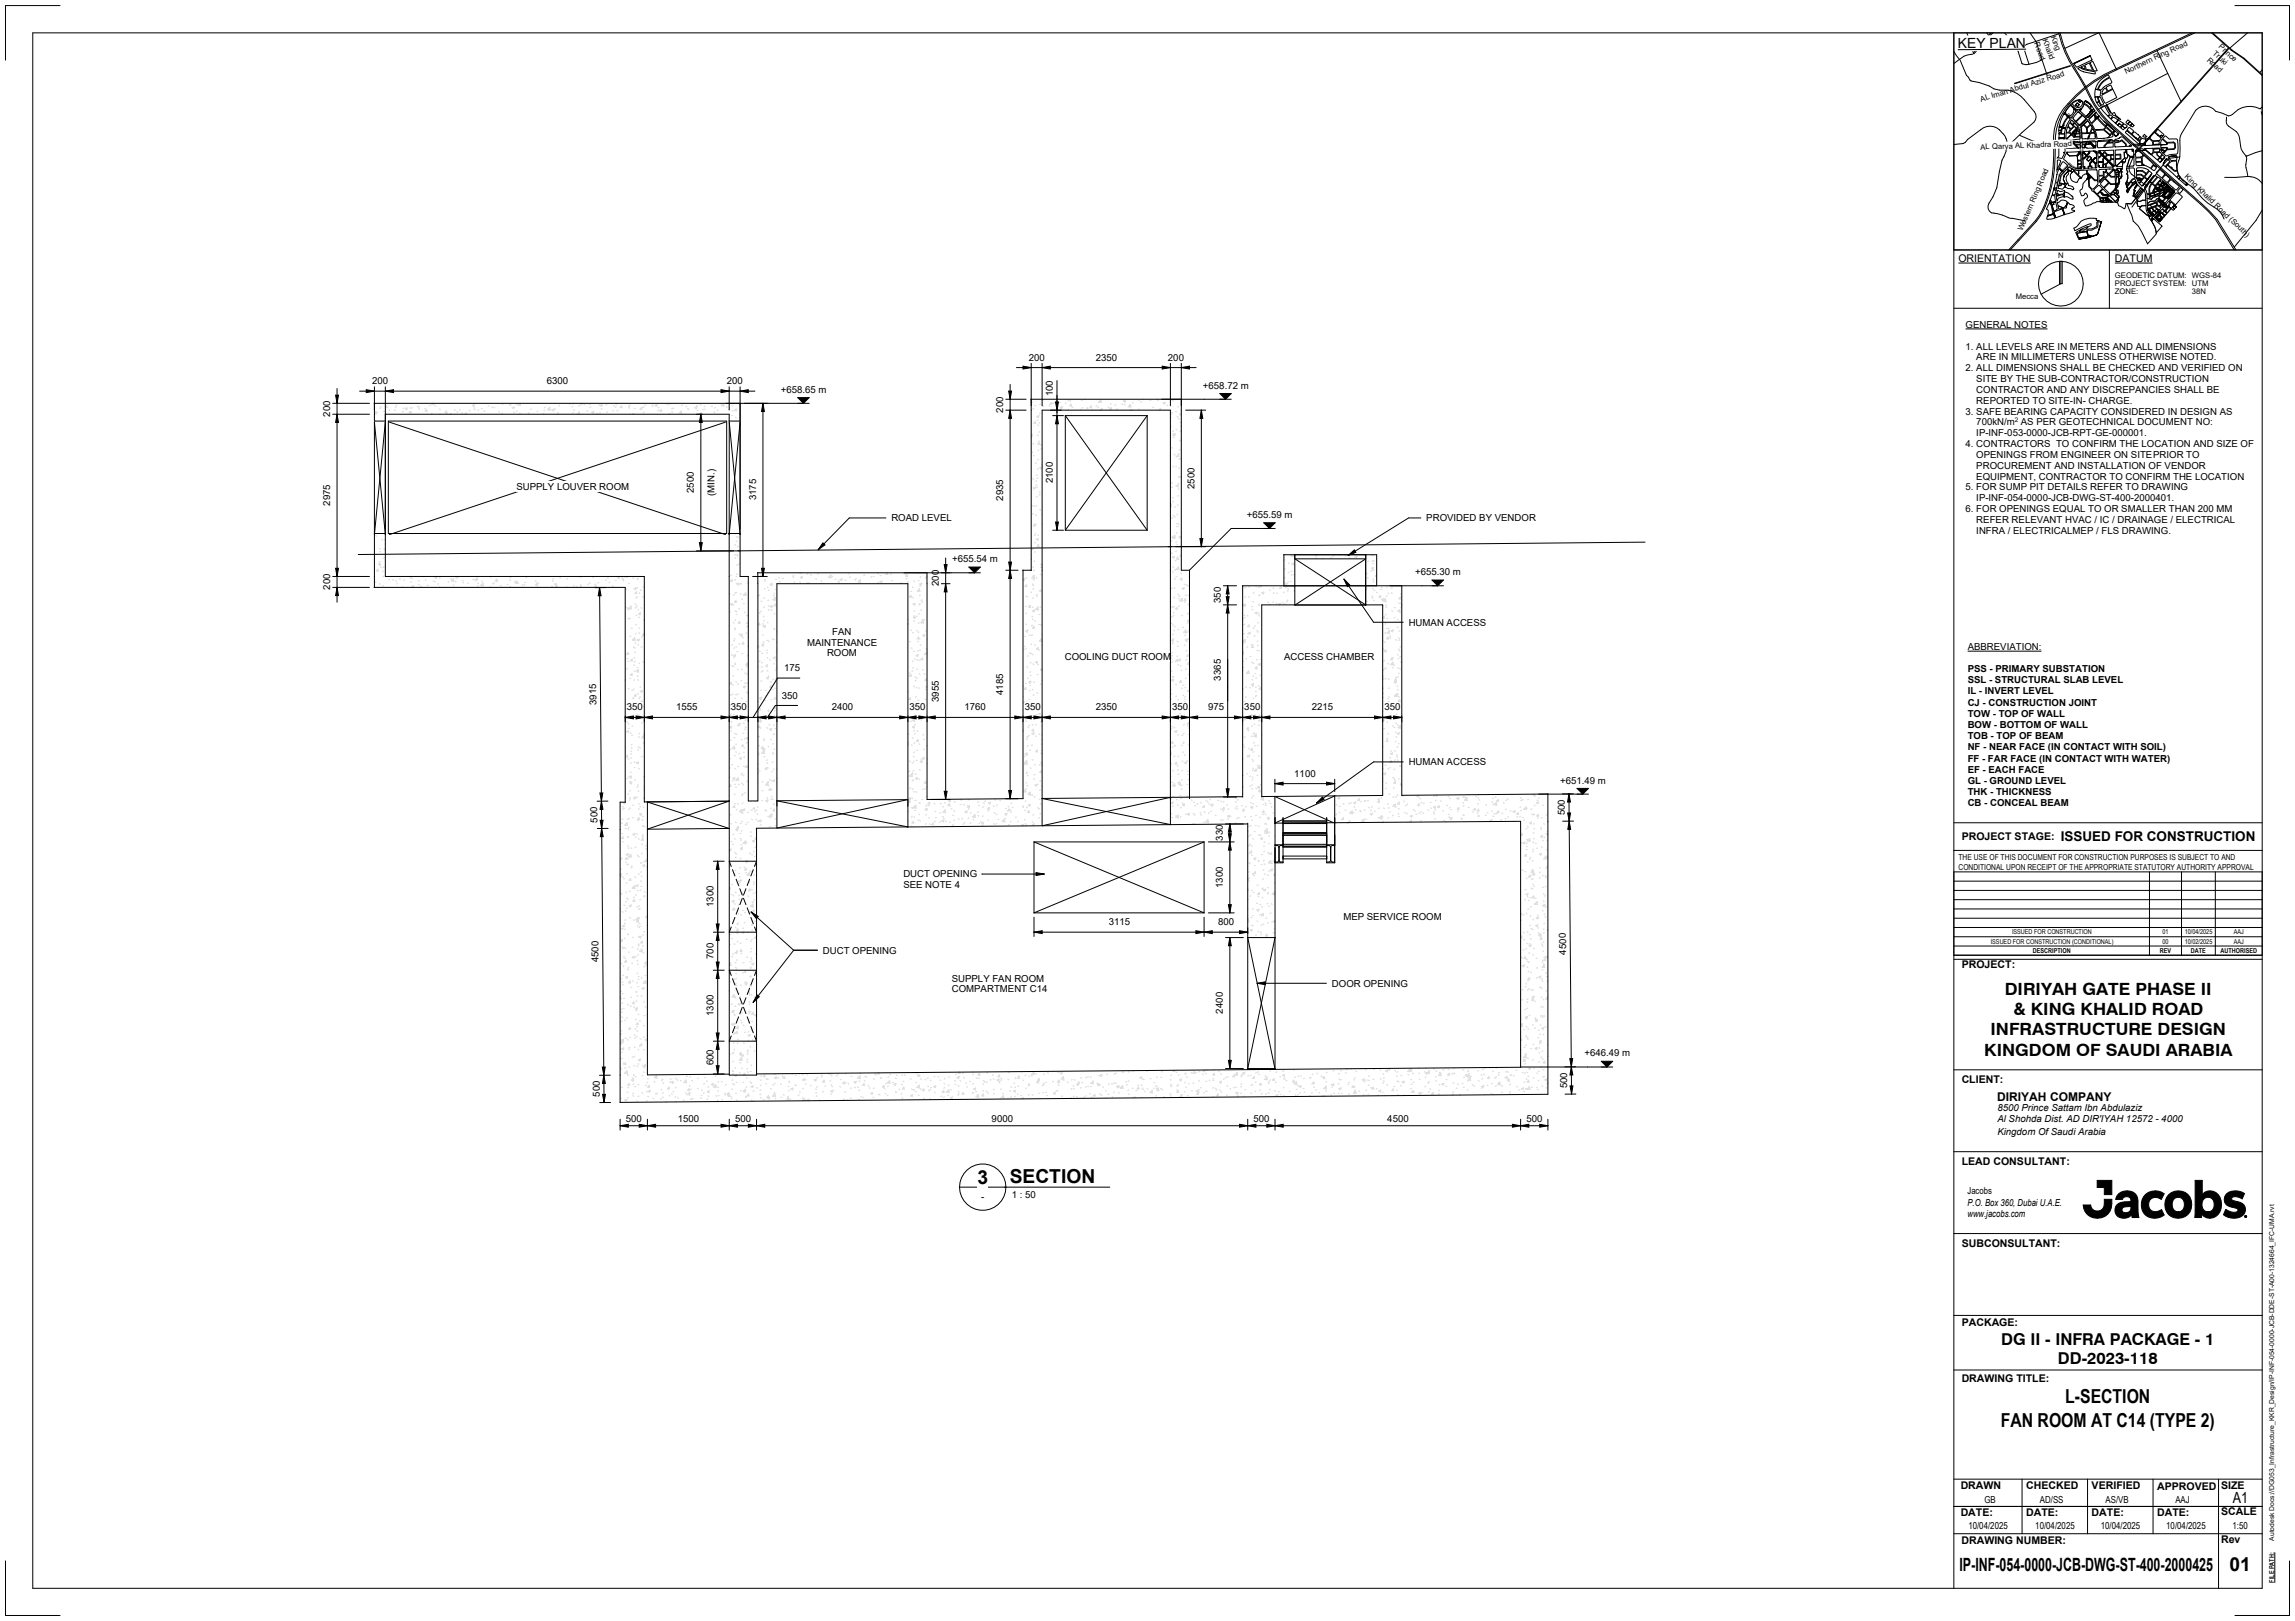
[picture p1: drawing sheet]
<svg xmlns="http://www.w3.org/2000/svg" width="841mm" height="594mm" viewBox="0 0 841 594" stroke-linecap="round" stroke-linejoin="round" font-family="sans-serif">
<defs><g id="words">
<g font-size="7.1">
<text x="358.2" y="433.9">3</text>
<text x="370" y="433.5">SECTION</text>
<text x="756.8" y="514.3">L-SECTION</text>
<text x="733.2" y="522.8">FAN ROOM AT C14 (TYPE 2)</text>
<text x="817" y="575.8">01</text>
</g>
<text font-size="6.7" x="718" y="575.5">IP-INF-054-0000-JCB-DWG-ST-400-2000425</text>
<g font-size="6.2">
<text x="734.6" y="364.6">DIRIYAH GATE PHASE II</text>
<text x="737.8" y="372">&amp; KING KHALID ROAD</text>
<text x="729.4" y="379.4">INFRASTRUCTURE DESIGN</text>
<text x="727.1" y="386.8">KINGDOM OF SAUDI ARABIA</text>
</g>
<g font-size="6">
<text x="733.4" y="492.7">DG II - INFRA PACKAGE - 1</text>
<text x="754.1" y="499.9">DD-2023-118</text>
</g>
<text font-size="5.6" x="818.2" y="550.9">A1</text>
<text font-size="5.1" x="717.4" y="17.7">KEY PLAN</text>
<text font-size="4.9" x="755.2" y="308.2">ISSUED FOR CONSTRUCTION</text>
<text font-size="4.4" x="731.9" y="403.6">DIRIYAH COMPANY</text>
<g font-size="3.9">
<text x="717.7" y="96">ORIENTATION</text>
<text x="775" y="96">DATUM</text>
<text x="718.9" y="307.9">PROJECT STAGE:</text>
<text x="718.9" y="354.8">PROJECT:</text>
<text x="718.9" y="397">CLIENT:</text>
<text x="718.9" y="427">LEAD CONSULTANT:</text>
<text x="718.9" y="457.1">SUBCONSULTANT:</text>
<text x="718.9" y="486">PACKAGE:</text>
<text x="718.9" y="506.5">DRAWING TITLE:</text>
<text x="718.5" y="545.6">DRAWN</text>
<text x="742.5" y="545.6">CHECKED</text>
<text x="766.5" y="545.6">VERIFIED</text>
<text x="790.5" y="545.9">APPROVED</text>
<text x="813.9" y="545.6">SIZE</text>
<text x="718.5" y="555.6">DATE:</text>
<text x="742.5" y="555.6">DATE:</text>
<text x="766.5" y="555.6">DATE:</text>
<text x="790.5" y="555.6">DATE:</text>
<text x="813.9" y="555.3">SCALE</text>
<text x="718.8" y="565.8">DRAWING NUMBER:</text>
<text x="813.9" y="565.3">Rev</text>
</g>
<g font-size="3.5">
<text x="720.3" y="120.2">GENERAL NOTES</text>
<text x="720.3" y="128.1">1. ALL LEVELS ARE IN METERS AND ALL DIMENSIONS</text>
<text x="377" y="132.2">200</text>
<text x="401.5" y="132.2">2350</text>
<text x="428" y="132.2">200</text>
<text x="720.3" y="136">2. ALL DIMENSIONS SHALL BE CHECKED AND VERIFIED ON</text>
<text x="724.2" y="132.1">ARE IN MILLIMETERS UNLESS OTHERWISE NOTED.</text>
<text x="136.3" y="140.8">200</text>
<text x="200.4" y="140.8">6300</text>
<text x="266.3" y="140.8">200</text>
<text x="286.2" y="143.9">+658.65 m</text>
<text x="440.8" y="142.4">+658.72 m</text>
<text x="724.2" y="140">SITE BY THE SUB-CONTRACTOR/CONSTRUCTION</text>
<text x="724.2" y="144">CONTRACTOR AND ANY DISCREPANCIES SHALL BE</text>
<text x="385.8" y="145.2" transform="rotate(-90 385.8 145.2)">100</text>
<text x="724.2" y="147.9">REPORTED TO SITE-IN- CHARGE.</text>
<text x="121" y="152.7" transform="rotate(-90 121 152.7)">200</text>
<text x="367.6" y="151.2" transform="rotate(-90 367.6 151.2)">200</text>
<text x="720.3" y="151.9">3. SAFE BEARING CAPACITY CONSIDERED IN DESIGN AS</text>
<text x="724.2" y="155.9">700kN/m</text>
<text x="740.5" y="155.9">AS PER GEOTECHNICAL DOCUMENT NO:</text>
<text x="724.2" y="159.8">IP-INF-053-0000-JCB-RPT-GE-000001.</text>
<text x="720.3" y="163.8">4. CONTRACTORS TO CONFIRM THE LOCATION AND SIZE OF</text>
<text x="724.2" y="167.8">OPENINGS FROM ENGINEER ON SITE</text>
<text x="789" y="167.8">PRIOR TO</text>
<text x="724.2" y="171.7">PROCUREMENT AND INSTALLATION OF VENDOR</text>
<text x="189.2" y="179.5">SUPPLY LOUVER ROOM</text>
<text x="385.8" y="177.1" transform="rotate(-90 385.8 177.1)">2100</text>
<text x="437.7" y="179.2" transform="rotate(-90 437.7 179.2)">2500</text>
<text x="720.3" y="179.7">5. FOR SUMP PIT DETAILS REFER TO DRAWING</text>
<text x="724.2" y="175.7">EQUIPMENT, CONTRACTOR TO CONFIRM THE LOCATION</text>
<text x="821.6" y="175.7">.</text>
<text x="121" y="185.4" transform="rotate(-90 121 185.4)">2975</text>
<text x="254.3" y="180.7" transform="rotate(-90 254.3 180.7)">2500</text>
<text x="261.8" y="181.7" transform="rotate(-90 261.8 181.7)">(MIN.)</text>
<text x="277" y="183.4" transform="rotate(-90 277 183.4)">3175</text>
<text x="367.6" y="183.5" transform="rotate(-90 367.6 183.5)">2935</text>
<text x="724.2" y="183.6">IP-INF-054-0000-JCB-DWG-ST-400-2000401.</text>
<text x="326.6" y="191">ROAD LEVEL</text>
<text x="456.9" y="189.8">+655.59 m</text>
<text x="522.7" y="191">PROVIDED BY VENDOR</text>
<text x="720.3" y="187.6">6. FOR OPENINGS EQUAL TO OR SMALLER THAN 200 MM</text>
<text x="724.2" y="191.6">REFER RELEVANT HVAC / IC / DRAINAGE / ELECTRICAL</text>
<text x="724.2" y="195.6">INFRA / ELECTRICALMEP / FLS DRAWING.</text>
<text x="348.9" y="206">+655.54 m</text>
<text x="344" y="214.8" transform="rotate(-90 344 214.8)">200</text>
<text x="518.6" y="210.8">+655.30 m</text>
<text x="121" y="216.1" transform="rotate(-90 121 216.1)">200</text>
<text x="447.3" y="221" transform="rotate(-90 447.3 221)">350</text>
<text x="305" y="232.6">FAN</text>
<text x="516.2" y="229.3">HUMAN ACCESS</text>
<text x="295.8" y="236.5">MAINTENANCE</text>
<text x="721.1" y="238.2">ABBREVIATION:</text>
<text x="287.3" y="245.9">175</text>
<text x="303.1" y="240.5">ROOM</text>
<text x="390.2" y="241.9">COOLING DUCT ROOM</text>
<text x="470.5" y="241.9">ACCESS CHAMBER</text>
<text x="447.3" y="249.4" transform="rotate(-90 447.3 249.4)">3365</text>
<text x="721.1" y="246.2">PSS - PRIMARY SUBSTATION</text>
<text x="721.1" y="250.3">SSL - STRUCTURAL SLAB LEVEL</text>
<text x="286.5" y="256">350</text>
<text x="344" y="257.3" transform="rotate(-90 344 257.3)">3955</text>
<text x="367.6" y="254.7" transform="rotate(-90 367.6 254.7)">4185</text>
<text x="721.1" y="254.4">IL - INVERT LEVEL</text>
<text x="218.5" y="258.3" transform="rotate(-91 218.5 258.3)">3915</text>
<text x="229.7" y="260.3">350</text>
<text x="247.8" y="260.3">1555</text>
<text x="267.8" y="260.3">350</text>
<text x="304.9" y="260.3">2400</text>
<text x="333.3" y="260.3">350</text>
<text x="353.5" y="260.3">1760</text>
<text x="375.5" y="260.3">350</text>
<text x="401.5" y="260.3">2350</text>
<text x="429.5" y="260.3">350</text>
<text x="442.7" y="260.3">975</text>
<text x="456" y="260.3">350</text>
<text x="480.7" y="260.3">2215</text>
<text x="507.3" y="260.3">350</text>
<text x="721.1" y="258.5">CJ - CONSTRUCTION JOINT</text>
<text x="721.1" y="262.6">TOW - TOP OF WALL</text>
<text x="721.1" y="266.7">BOW - BOTTOM OF WALL</text>
<text x="721.1" y="270.8">TOB - TOP OF BEAM</text>
<text x="721.1" y="274.9">NF - NEAR FACE (IN CONTACT WITH SOIL)</text>
<text x="516.2" y="280.4">HUMAN ACCESS</text>
<text x="721.1" y="279">FF - FAR FACE (IN CONTACT WITH WATER)</text>
<text x="474.3" y="284.6">1100</text>
<text x="571.7" y="287.1">+651.49 m</text>
<text x="721.1" y="283.1">EF - EACH FACE</text>
<text x="721.1" y="287.3">GL - GROUND LEVEL</text>
<text x="721.1" y="291.4">THK - THICKNESS</text>
<text x="573.5" y="298.8" transform="rotate(-91 573.5 298.8)">500</text>
<text x="721.1" y="295.5">CB - CONCEAL BEAM</text>
<text x="218.9" y="301.5" transform="rotate(-91 218.9 301.5)">500</text>
<text x="448.1" y="308.1" transform="rotate(-90 448.1 308.1)">330</text>
<text x="331" y="321.5">DUCT OPENING</text>
<text x="331" y="325.5">SEE NOTE 4</text>
<text x="448.1" y="325.4" transform="rotate(-90 448.1 325.4)">1300</text>
<text x="261.5" y="332.4" transform="rotate(-90 261.5 332.4)">1300</text>
<text x="406.4" y="339">3115</text>
<text x="446.4" y="339">800</text>
<text x="492.3" y="337.3">MEP SERVICE ROOM</text>
<text x="219.4" y="352.7" transform="rotate(-91 219.4 352.7)">4500</text>
<text x="261.5" y="351.4" transform="rotate(-90 261.5 351.4)">700</text>
<text x="301.6" y="349.5">DUCT OPENING</text>
<text x="573.9" y="349.8" transform="rotate(-91 573.9 349.8)">4500</text>
<text x="348.8" y="359.7">SUPPLY FAN ROOM</text>
<text x="348.8" y="363.6">COMPARTMENT C14</text>
<text x="488.1" y="361.6">DOOR OPENING</text>
<text x="448.1" y="371.4" transform="rotate(-90 448.1 371.4)">2400</text>
<text x="261.5" y="372.4" transform="rotate(-90 261.5 372.4)">1300</text>
<text x="580.6" y="387.1">+646.49 m</text>
<text x="261.5" y="390.4" transform="rotate(-90 261.5 390.4)">600</text>
<text x="219.8" y="401.9" transform="rotate(-91 219.8 401.9)">500</text>
<text x="574.3" y="398.8" transform="rotate(-91 574.3 398.8)">500</text>
<text x="731.9" y="407.3">8500 Prince Sattam Ibn Abdulaziz</text>
<text x="229.4" y="411">500</text>
<text x="248.4" y="411">1500</text>
<text x="269.4" y="411">500</text>
<text x="363.4" y="411">9000</text>
<text x="459.3" y="411">500</text>
<text x="508.4" y="411">4500</text>
<text x="559.3" y="411">500</text>
<text x="731.9" y="411.3">Al Shohda Dist. AD DIR'IYAH 12572 - 4000</text>
<text x="731.9" y="416">Kingdom Of Saudi Arabia</text>
<text x="721" y="437.5">Jacobs</text>
<text x="359.6" y="439.9">-</text>
<text x="370.7" y="439">1 : 50</text>
<text x="721" y="441.9">P.O. Box 360, Dubai U.A.E.</text>
<text x="721" y="446.1">www.jacobs.com</text>
<text x="727.2" y="550.9">GB</text>
<text x="747.5" y="550.9">AD/SS</text>
<text x="771.6" y="550.9">AS/VB</text>
<text x="797.2" y="550.9">AAJ</text>
<text x="721.3" y="560.4">10/04/2025</text>
<text x="745.8" y="560.4">10/04/2025</text>
<text x="769.8" y="560.4">10/04/2025</text>
<text x="793.8" y="560.4">10/04/2025</text>
<text x="818.1" y="560.4">1:50</text>
</g>
<g font-size="3">
<text x="717.7" y="315.1">THE USE OF THIS DOCUMENT FOR CONSTRUCTION PURPOSES IS SUBJECT TO AND</text>
<text x="717.7" y="318.7">CONDITIONAL UPON RECEIPT OF THE APPROPRIATE STATUTORY AUTHORITY APPROVAL</text>
</g>
<g font-size="2.8">
<text x="745.5" y="15.9" transform="rotate(69 745.5 15.9)">Road</text>
<text x="748.5" y="14.7" transform="rotate(69 748.5 14.7)">Khalid</text>
<text x="751.5" y="13.6" transform="rotate(69 751.5 13.6)">King</text>
<text x="812.9" y="17.4" transform="rotate(42 812.9 17.4)">Prince</text>
<text x="808.5" y="22.2" transform="rotate(42 808.5 22.2)">Road</text>
<text x="810.7" y="19.8" transform="rotate(42 810.7 19.8)">Truki</text>
<text x="779.2" y="27.2" transform="rotate(-25 779.2 27.2)">Northern Ring Road</text>
<text x="726" y="37.3" transform="rotate(-17 726 37.3)">AL Iman Abdul Aziz Road</text>
<text x="725.8" y="54.8" transform="rotate(-2 725.8 54.8)">AL Qarya AL Khadra Road</text>
<text x="800.4" y="65" transform="rotate(44 800.4 65)">King Khalid Road (South)</text>
<text x="741.1" y="84.8" transform="rotate(-67 741.1 84.8)">Western Ring Road</text>
<text x="754.2" y="94.7">N</text>
<text x="775" y="102">GEODETIC DATUM: WGS-84</text>
<text x="775" y="104.9">PROJECT SYSTEM: UTM</text>
<text x="775" y="107.8">ZONE:</text>
<text x="803.3" y="107.8">38N</text>
<text x="738.7" y="109.6">Mecca</text>
</g>
<g font-size="2.5">
<text x="729.5" y="345.8">ISSUED FOR CONSTRUCTION (CONDITIONAL)</text>
<text x="737.3" y="342.4">ISSUED FOR CONSTRUCTION</text>
<text x="792.4" y="345.8">00</text>
<text x="792.4" y="342.4">01</text>
<text x="800.6" y="345.8">10/02/2025</text>
<text x="800.6" y="342.4">10/04/2025</text>
<text x="818.5" y="345.8">AAJ</text>
<text x="818.5" y="342.4">AAJ</text>
<text x="745" y="349.2">DESCRIPTION</text>
<text x="791.5" y="349.2">REV</text>
<text x="802.9" y="349.2">DATE</text>
<text x="813.7" y="349.2">AUTHORISED</text>
<text x="833.3" y="564.6" transform="rotate(-90 833.3 564.6)">Autodesk Docs://DG053_Infrastructure_KKR_Design/IP-INF-054-0000-JCB-DDE-ST-A00-1324664_IFC-UMA.rvt</text>
<text x="833.3" y="580" transform="rotate(-90 833.3 580)">FILE PATH:</text>
</g>
<text font-size="2.4" x="738.3" y="154.8">2</text>
</g></defs>
<g fill="none" stroke="#dfdfdf" stroke-width=".37">
<path d="M137.2 151.3l.5-.5 .2 .9-.7-.1M137.4 154.2l.2 .1M137.4 147.8h.1M137.5 151l-.2 .2M138.4 151.1l-.3 .1M139.2 149.5l.2 .3M139.4 149l.3 .2M140.9 150.8h-.3M141.6 151.8h.1M141.7 148.7l.2 .7-.6-.1zM142.8 150.3l-.3 .2M144.8 150.3h-.3"/>
<path d="M144.8 149.2l.3 .2M145.1 148.5l.3 .2M147.6 150.7l.2 .3M148 149.5l-.2 .2M149 149.4l.2 .6h-.7zM150 151.1l.7-.3-.2 .6zM150.2 149.4l.3 .2M151.2 149.4l-.3 .1M153.2 148.9l-.3 .2M153.5 149.7l.2 .2M153.8 149.1h-.4M155.7 149.7l.2 .1"/>
<path d="M156.3 150l.1 .6h-.6zM157.6 148.6h-.3M158.3 151.5l-.3 .2M158.4 148.1l-.2 .2M158.5 147.8l.5 .3 .1-.3M159.4 148.7l.3 .2M161.1 149.9l.3 .2M161.3 151.7l-.3 .1M163.5 150.8l-.2 .2M163.6 150.6l.1 .7-.6-.1zM163.9 151.4l-.3 .1M164.8 151.8l.5-.2-.1 .2"/>
<path d="M165.4 147.8l.2 .1M166.5 150.1l.3 .2M167.7 150.9h-.3M168.7 150.1l-.3 .2M169.2 151.2l.3 .3M170.5 151.8l.4-.5 .1 .5M171.9 150.4l.3 .1M173.1 148.6l.7-.3-.2 .6zM173.9 149.4l-.2 .2M174.1 150.1h-.3M175.1 150.2l.3 .3M176.7 149.7l-.3 .1"/>
<path d="M177.4 150.6l.2 .2M179.1 148.7l-.2 .2M180.5 149.2l-.3 .1M181.1 149.2l.2 .2M182.8 150.8l.3 .2M184.2 151.4l-.3 .2M184.3 148l-.3 .2M187 148.4h-.4M187 148.2l.2 .2M187.7 149.4l.7-.3-.2 .7zM188.2 151l.3 .2M189.4 150.6l-.2 .2"/>
<path d="M189.5 148l-.3 .1M190.4 147.8l-.6 .6 .9 .2-.1-.8M190.7 151.5l-.4 .1M193.6 151.3l.3 .2M194.6 149.9l-.2 .2M197.1 150.7h-.3M199 151.5l.3 .2M199.6 150.4h-.3M199.8 149.3l-.3 .2M201.5 149.3l.1 .9-.9-.1zM202.3 150.2l.7-.2-.2 .6zM203.4 147.8l.1 .1"/>
<path d="M203.5 149.9h-.3M204.3 151.2l.3 .2M204.5 151.7l.1 .1M205.1 148.5l-.3 .2M208.6 147.9l.3 .2M209.9 149l-.3 .1M210.1 151.2l-.2 .2M210.3 150.2l.2 .2M210.3 147.8l-.3 .2M211.5 151.8l.8-.8 .1 .8M211.5 151.8h.1M212.4 148.7h-.3"/>
<path d="M212.9 147.8l-.2 .3h.6v-.3M214.1 148.2l.2 .1M215.3 150.5l-.3 .2M216.2 149.2l.2 .2M216.3 148.2h-.3M216.9 151l.7-.2-.2 .6zM218.6 151.4l.3 .2M219.5 148.4l.3 .2M220 151.3l-.3 .1M220.5 148.1l.1 .6h-.6zM220.6 149.8l-.3 .2M222.1 148.2l.3 .2"/>
<path d="M222.6 151h-.4M224.6 150.4l.2 .2M224.9 148.6l.3 .2M225.5 147.8l.4 .3 .1-.3M225.8 149l-.3 .3M226.4 150.5h-.3M227.8 148.7l.1 .7-.6-.1zM230.3 148.8l.3 .2M230.5 149.4l.2 .2M230.8 151.8h.1M230.9 148.4l-.3 .2M231.7 151.8l.5-.2-.1 .2"/>
<path d="M232.8 149.6l-.3 .1M233.7 147.8l.2 .1M235.1 149.4l.1 .6h-.6zM235.4 149.3l-.3 .1M235.7 149.1l.3 .2M236 147.8h-.1M236.1 151l-.3 .2M236.4 148.3l.2 .3M239 147.9l.3 .2M239.2 148.8h-.3M240 148.6l.7-.3-.2 .6zM241.2 149.3l.3 .2"/>
<path d="M241.3 150.3l-.3 .2M242.4 150l.1 .7-.6-.1zM244.5 148.2l.2 .2M245.5 151.6l-.3 .1M245.6 148h-.3M246.2 150.9l.3 .2M246.4 149.7l-.3 .2M246.6 149.5l.3 .2M249.4 151.1l-.4 .1M249.6 150.7l.2 .6-.6-.1zM249.9 148.4l.3 .2M251.7 148.9l-.3 .2"/>
<path d="M252 149.8l.3 .1M252.1 149.9l.3 .2M254.6 149.4l.8-.3-.3 .6zM255.3 148.6l.3 .2M255.8 150.3h-.3M256.8 151.6l-.3 .2 .4-.5 .1 .5M256.9 148.2l-.3 .2M257.4 150l.3 .2M258.1 148.9l.2 .2M258.3 149.9l-.3 .1M260.7 148.9l.3 .1M261.9 150.9l-.3 .2"/>
<path d="M262.2 149.4l-.4 .1M262.9 150.2l.2 .2M264 147.8l.2 .3M265.2 147.8l.1 1-.9-.2zM266.1 149.1l.3 .2M267.2 150.1l-.3 .2M268.3 150.5l.3 .1M268.5 152.3h-.4M268.6 148.6h-.3M269.2 150.2l.8-.3-.3 .7zM269.5 152.9l.2 .2M271.1 148.3h-.3"/>
<path d="M271.2 152.9l-.2 .3h.2M377.9 147l.2 .5h-.2M377.9 159.9l.3-.2-.3 .5M378 159.8h-.1M378 159.1l.3 .1M378.5 149.7l.3 .2M379.4 154.5l.1 .6h-.6zM379.6 148.6h-.4M380 152.6l.7-.2-.2 .6zM380 153.9l.3 .2M380.5 159.4l-.3 .1M380.6 155.8h-.3"/>
<path d="M380.9 158.2l-.3 .2M381 154.8l-.2 .2M381.2 151.4l-.3 .3M381.3 148.1l-.3 .2M382 148.7l.3 .2M382 146.4l.3 .2M384.5 148.7l.2 .2M385.3 147.5l.1 .6h-.6zM386 147.8h-.4M386.4 147.4l-.3 .2M387.4 148.9l.3 .2M388.5 149.4l.7-.3-.2 .6z"/>
<path d="M388.5 147.4l-.3 .1M390.4 147.6l.2 .3M391.6 150l-.3 .2M391.7 146.7l-.3 .2M392.4 146.9l-.4 .1M392.6 148.1l.1 .7-.6-.1zM392.9 149.2l.2 .1M396.1 150.1h-.3M396.3 146.6l.3 .2M396.8 149.3l-.3 .2M397.4 146.3h.2M398.3 149.4l.3 .2"/>
<path d="M398.7 149.7l-.4 .1M399.9 148.8l.1 .6-.6-.1zM400.2 150.2l.1 .1M401.9 148.7l-.3 .2M402.5 149.2l-.3 .1M403.3 150.3l-.2-.1 .7-.3-.1 .4M403.4 146.5l.1 1-.9-.2zM403.7 149.6l.3 .2M406.1 149.2l.3 .2M407.1 149.4l.2 .6h-.6zM407.2 147.9l-.3 .2M408.9 148.4h-.3"/>
<path d="M409.1 149.9l.3 .1M411.5 148.1h-.4M411.7 146.9l.7-.3-.2 .6zM412 148.1l.3 .3M412.4 147.2l-.3 .2M414.2 150.3l.2-.3 .1 .3M414.3 148.2l.1 .9-.9-.1zM414.6 150.1l.2 .2M415.3 147.6h-.3M417.4 149.9l-.3 .2M417.5 146.5l-.2 .2M418 147.1l.2 .3"/>
<path d="M418.7 146.3l.3 .2M421.7 146.7h-.3M422.7 149.2l-.3 .2M424.1 146.3h.1M424.1 146.5l.3 .2M424.3 146.4h-.4M425.1 149.9l.1 .4M425.1 149.9l-.4 .4M425.4 149.9h-.3M426.3 147.7l.7-.3-.2 .6zM427.9 148.4l-.3 .3M428.9 151.4l.2 .5h-.2"/>
<path d="M428.9 156l.2 .1M429.1 156.7h-.2M429.2 153l-.3 .1M429.4 151.2l.2 .2M429.6 146.7l.3 .2M429.8 158l.2 .2M429.8 159.2l.8-.3-.2 .6zM430.4 159l.1 .6-.6-.1zM430.8 150.8l.3 .2M431 157.3l.3 .2M431.7 152.7h-.3M431.8 153.4l.3 .2"/>
<path d="M431.9 149l-.4 .1M432.7 157.9l-.3 .2M432.8 154.6l-.3 .2M432.9 151.6l-.6 .2 .5 .3 .1-.2M432.9 151.2l-.3 .2M432.9 156.2h-.3M432.9 147.9l-.1 .1M378.2 165.6l.3 .2M378.5 175.4l.2 .2M378.5 162.5l.3 .3M378.6 178.8l.7-.3-.2 .7zM379 167h-.3"/>
<path d="M379.4 169.6l.3 .2M379.6 176.2l.3 .2M379.9 177.8h-.3M380.1 174.1l-.4 .1M380.2 178.5l-.3 .2M380.3 175.1l-.3 .2M380.4 171.7l-.3 .2M380.5 168.4l-.2 .2M380.7 165l-.3 .2M380.8 161.6l-.3 .2M380.8 162.1l.1 .7-.6-.1zM381.1 171.5l.7-.3-.2 .6z"/>
<path d="M381.5 164.5l.2 .2M381.7 162.9l-.4 .1M381.9 170.2v.2M429.3 176.9l.3 .2M429.4 164l.2 .2M429.7 178.6h-.4M429.8 170.8l.2 .2M430.2 160.2l-.3 .1M430.3 166.5l.3 .2M431 178l.7-.3-.2 .6zM431.2 171l-.4 .1M431.3 167.4h-.3"/>
<path d="M431.7 177.1l.3 .2M431.8 179.1l.2 .2M431.8 166.2l.3 .3M431.8 166.6l.1 .6h-.6zM431.9 178.2l-.2 .2M432.1 174.9l-.3 .2M432.2 171.5l-.3 .2M432.3 161.4l.2 .1M432.3 168.1l-.3 .2M432.3 174.5l-.3 .1M432.4 167.9l.3 .2M432.4 164.7l-.2 .2"/>
<path d="M432.5 161.3l-.2 .2M432.9 174.6v.2M137.7 196.3l.3 .2M139.8 197.6l.3 .2M141.1 197.6l-.3 .2M141.2 199.4h.1M269.4 195.5h.1M269.6 199.6l-.3 .1M269.8 198.3l.2 .2M269.8 196.6l.3 .2M270.7 196.8l-.3 .2M378.4 185.3h-.3"/>
<path d="M378.5 188.3l.2 .2M378.9 185.4l.3 .2M379.2 192.1l.1 .6-.6-.1zM379.4 196.1l-.3 .1M379.4 198.8l-.2 .2M379.5 192.5h-.3M379.6 195.4l-.3 .2M379.7 192l-.3 .2M379.8 197.6l.7-.2-.2 .6zM379.8 188.7l-.3 .2M379.9 185.3l-.2 .2M380 181.9l-.2 .2"/>
<path d="M380.3 196l.3 .2M380.6 199.6l-.4 .1M380.6 199.7l.1 .6h-.6zM380.9 180.2l.2 .2M381 186.8l.3 .2M381.1 181.3h-.3M381.9 188.5h.1M381.9 192.2h-.2M428.9 184.9l.2-.3 .2 1-.4-.1M428.9 185.2l.3-.1-.3 .5M429.1 196.9h-.2M429.1 198.1l.3 .2"/>
<path d="M429.3 189.7l.3 .3M429.7 182.3l.3 .2M429.7 196.5l.2 .3M429.7 183.7l.3 .2M429.8 188.9l.3 .1M430.2 196.5l.1 .7-.6-.1zM430.5 196.2l.1 .9-.9-.1zM430.6 189.4h-.3M430.7 185.7l-.3 .1M431.1 192.9l.3 .2M431.2 198.5l-.3 .2M431.3 199.4l.2 .2"/>
<path d="M431.3 195.1l-.3 .3M431.4 191.8l-.2 .2M431.6 188.4l-.3 .2M431.7 185l-.3 .2M431.7 192l.3 .2M431.8 192.9h-.3M431.8 181.6l-.3 .2M432.1 196.8l.7-.3-.2 .7zM137.2 212.1l.2 .1M137.8 213.3l-.4 .1M138.5 208.6l.1 .6h-.6zM138.7 206.7l.7-.2-.2 .6z"/>
<path d="M139 213.9l.3 .2M139.1 201l.2 .2M139.1 206.9l.3 .1M139.3 205.8l-.4 .1M139.4 202.2h-.3M139.5 207.8l.2 .2M140.5 209.3l-.4 .1M140.5 214.5l-.3 .2M140.6 211.1l-.3 .2M140.7 207.8l-.3 .2M140.8 204.4l-.2 .2M140.9 201l-.2 .2"/>
<path d="M141.1 201.7l.1 .1M142.5 212.3l.3 .1M144.2 212.5h-.3M145 212.8l.2 .3M145.7 213.8l-.3 .2M146.7 212.2h-.3M147.4 215.1l.2 .1M147.9 212.5l.3 .2M150.6 211.6l-.3 .1M150.8 213.1l-.3 .3M150.9 214.9l.7-.3-.3 .6zM150.9 211.8l.2 .2"/>
<path d="M153.3 214l.3 .3M153.4 212.7l.2 .2M154.3 214.8l-.3 .1M155 211.2h.4M156.1 212.4l-.3 .2M156.9 214.5h-.4M158.8 212.9l.3 .2M159.3 213l.2 .3M159.4 211.6l.7-.2-.2 .6zM160.7 214h-.3M161.2 215.1l-.3 .1M161.3 211.7l-.3 .2"/>
<path d="M164.2 213.2l.3 .2M165.2 212l.2 .2M166.2 212l.1 1-.9-.1zM166.3 214.4l-.3 .2M167.1 213.1l-.3 .1M167.5 211.2l-.4 .5 .6 .1-.1-.6M169.6 213.4l.3 .2M169.7 212.8h-.4M171.6 213.6l-.3 .2M173.5 212.3h-.3M174 212.4l.7-.2-.2 .6zM174.9 211.8l.1 .6h-.6z"/>
<path d="M175 214.6l.2 .2M175 213.6l.3 .2M176.8 212.9l-.3 .2M177 213.7l.1 1-.9-.2zM179.8 215.1l-.3 .1M179.9 211.4l-.3 .1M180.5 213.9l.3 .1M180.9 213.5l.3 .3M181.9 212.3l-.2 .2M182.2 212.4l.1 .7-.6-.1zM183.7 214.6h-.4M185.9 214.1l.3 .2"/>
<path d="M186.8 212.5l.3 .2M187.1 214.9l-.3 .2M187.2 211.5l-.3 .2M188.6 213.3l.7-.3-.2 .6zM189.5 213.1l.1 .6-.6-.1zM190.1 213.8h-.4M191.3 214.3l.3 .2M192.3 214.2l-.3 .2M192.6 213.4l-.3 .1M192.8 211.5l.2 .2M196.5 212.9l-.4 .1M196.7 214.6l.3 .1"/>
<path d="M196.7 213.7l.2 .6h-.6zM197.4 213.5l-.2 .2M202.2 214.8l.2 .2M202.7 212.8l-.3 .2M202.9 212.1h-.3M203.2 214.1l.7-.3-.2 .6zM204 214.3l.2 .7-.7-.1zM205.4 211.7l-.3 .1M206.6 215.2h-.1M207.6 215l.3 .2M207.9 212.1l-.2 .2M209.2 211.2l-.3 .1"/>
<path d="M210.1 214.5l.3 .2M211.1 215.2l.2-.2 .1 .2M211.8 211.2l.2 .2M212.9 214.8l-.2 .2M213 215.2h.1M213 214.4h-.3M213.1 211.4l-.3 .2M215.6 214.1h-.4M216 213.5l.3 .2M217.2 211.4l.3 .2M217.8 214.9l.7-.3-.2 .6zM218.2 214l-.3 .2"/>
<path d="M219.4 213.5l-.3 .1M222 212.5l.2 .2M222.6 211.7l.3 .2M223.4 213.3l-.2 .2M224.4 214.7l.2 .2M225.8 212.7h-.3M226.3 211.6l.7-.3-.2 .7zM227.9 211.5l.2 .2M228 211.9l.3 .2M228.4 212.4h-.4M228.6 212.7l-.3 .2M229.2 211.2l.8 .3v-.3"/>
<path d="M229.3 215.9l.3 .2M229.5 215.9h-.3M230.3 213.7l.3 .2M232.2 211.9h-.3M232.4 215.7l.7-.3-.2 .6zM233.2 216.9l.1 .6h-.6zM233.3 219l-.3 .1M233.4 212.1l.3 .2M233.6 218.7l-.3 .2M233.7 215.3l-.3 .2M233.8 211.9l-.2 .2M234.2 217.2l.3 .3"/>
<path d="M234.7 216.2l.3 .1M235.8 218.7h-.3M236 215l-.4 .1M267.2 202.3v.1M267.2 217.5l.3 .2M267.8 201.8l.3 .2M268 210.8l-.4 .1M268.2 212.4l.1 .7-.6-.1zM269 218h-.3M269.3 212.4l.2 .1M269.3 217.2l.3 .2M269.4 204.3l.2 .3"/>
<path d="M269.5 203.3h-.4M269.8 211.1l.2 .3M269.9 217.1l-.2 .2M270 203.1l.3 .2M270.1 213.7l-.3 .2M270.1 214.1l.7-.3-.2 .6zM270.2 210.3l-.3 .2M270.3 206.9l-.3 .2M270.4 203.5l-.2 .2M270.5 200.2l-.2 .2M270.6 206.8h-.3M271.2 206.4v.1"/>
<path d="M271.4 213.7l.3 .2M271.6 217.6l-.3 .1M271.7 214h-.3M271.8 219.4l.2 .3M272.7 217.8l.3 .1M273.2 217.3l.2 .9-.9-.1zM274.2 213.6l-.3 .1M277.7 218.4l.2 .2M278.1 218l.3 .2M278.1 213.1l-.3 .1M278.7 210.8l.7-.3-.2 .6zM280.1 212.8l.3 .2"/>
<path d="M280.2 219l-.3 .2M280.3 215.7l-.2 .2M280.5 212.3l-.3 .2M281.2 215.2l.2 .2M281.7 220h-.3M281.8 216.3h-.3M282.3 214.2l.2 .2M282.8 213.7l.1 .6h-.6zM283.5 218.2l.3 .2M283.6 217.4l.3 .2M284.1 218.9l.1 1-.9-.1zM284.4 216h-.3"/>
<path d="M284.5 212.3h-.3M285.5 213.1l.3 .1M285.7 211.6l-.3 .2M287.1 212h-.4M290.8 210.9l-.3 .2M290.9 211.4l-.3 .1M291 213.3l.2 .2M292.9 209.9h.8M293 213.1l.3 .3M293.3 211.6l.7-.3-.2 .6zM296 213.5l-.3 .2M296.1 210.1l-.3 .3"/>
<path d="M296.4 213.5l.3 .2M297.3 210.6h-.3M299 212.1l.2 .2M299.9 210.3h-.4M301 213.8h-.3M301.2 212.8l-.3 .2M301.8 213.7l.2 .2M304.4 210.7l.1 1-.9-.1zM304.9 211.1l.2 .2M306.3 212.2l-.3 .2M307.3 213.3l.3 .3M307.5 212.9l-.4 .1"/>
<path d="M307.9 212.4l.7-.3-.2 .6zM310 212.6h-.3M310.8 210.1l.3 .2M311.6 211.4l-.3 .2M313.2 212.3l.3 .2M313.9 212.1h-.4M315.3 212.4l.1 1-.9-.2zM316.8 210.7l-.3 .2M319.2 211.3l.2 .2M320.3 211.2l-.4 .1M321.8 213.4l-.3 .2M321.9 210l-.2 .2"/>
<path d="M322.5 213.2l.7-.3-.2 .7zM322.8 210.9h-.3M325.1 209.9l.1 .6h-.6zM325.1 210.3l.2 .2M326.7 210.4h-.4M327.1 212.7l-.3 .2M329 213.8v.1M330.4 213.6h-.3M331.1 209.9l.4 .4 .1-.4M332.3 211.9l-.3 .2M332.4 210.5l.1 .7-.6-.1zM332.9 213.2l-.3 .1"/>
<path d="M333.8 218.2l.1 .6h-.6zM334.1 216.7l-.3 .1M334.3 215.1l.3 .2M334.5 218.9l.2 .2M334.9 212.8l.2 .2M336.3 209.9l.3 .2M336.5 216.5l.3 .2M336.8 212.7l-.3 .1M337 215.8l.1 .9-.9-.1zM337.1 214l.7-.2-.2 .6zM337.2 218.1l-.3 .2M337.3 214.7l-.3 .2"/>
<path d="M337.4 211.3l-.2 .2M337.9 219.9h-.4M339.7 211.3l-.5 .4 .5 .1M374.9 212.4l.6-.3-.2 .6-.4-.3M376 211.8l.2 .2M376.1 214.4l.1 .6-.6-.1zM376.2 218.5h-.4M376.3 214.8l-.3 .1M376.3 218.6l.3 .2M377.7 217l.3 .1M377.9 204.8v.3M377.9 203.7h.1"/>
<path d="M378.3 201.2l.3 .2M378.4 214l.2 .2M378.4 201.1l.3 .3M378.5 207.7l.2 .2M378.7 219.1l-.3 .2M378.8 215.7l-.3 .2M378.8 214.5h-.3M378.9 212.3l-.2 .2M379 210.8l-.4 .1M379 210.9l.1 1-.9-.2zM379.1 208.9l-.3 .2M379.2 205.6l-.3 .2"/>
<path d="M379.3 202.2l-.3 .2M379.7 211.8l.3 .1M379.9 218.3l.3 .2M380 218h-.3M380.9 216.5l.7-.3-.2 .6zM381.5 210.5h-.3M381.6 206.8l-.3 .1M381.7 206.6l.2 .1M381.9 210.7h.1M381.9 207.5l-.4 .4 .4 .1M429.3 215.5l.2 .2M429.3 202.6l.2 .2"/>
<path d="M429.6 204.2l.7-.3-.2 .6zM429.7 209.4l.2 .2M430.1 207.7l-.4 .1M430.2 204.1h-.3M430.4 218.8l-.2 .2M430.5 208.7l.3 .1M430.6 215.4l-.3 .2M430.7 212.1l-.3 .2M430.8 208.7l-.3 .2M430.9 205.3l-.2 .2M431.1 201.9l-.3 .2M431.2 211.2l-.3 .1"/>
<path d="M431.6 204.2l.1 .6h-.6zM431.7 217.7l.2 .2M431.7 204.8l.3 .3M431.8 207.8l.2 .9-.9-.1zM432 219.2l.3 .2M432.3 218.4l-.3 .1M432.5 203.5l.3 .1M432.7 210l.3 .2M432.7 203.7l-.3 .1M432.9 200.1h-.4M433 211.8l.1 .6h-.6zM433.2 219.3l.1 1-.9-.1z"/>
<path d="M433.2 215.6l.7-.2-.2 .6zM433.9 214.1l.3 .1M434.4 219.5l.1 .6-.6-.1zM434.9 218.1h-.4M435 214.4l-.4 .1M435.2 214.5l.2 .2M435.7 218.1l-.2 .2M435.8 214.7l-.2 .2M435.9 211.4l-.2 .1M455.6 215l.3 .1M456.4 218.6l-.2 .2M456.6 215.2l-.3 .2"/>
<path d="M457.8 218.7l-.3 .1M457.9 215l-.3 .1M459.3 217.2l.2 .2M460.5 214.7l-.4 .1M461.1 215.2l.2 .2M461.6 217.9l-.3 .3M461.6 214.7l-.2 .1M461.6 218.2l-.3 .1M461.9 214.7l-.2 .2 .6 .1-.1-.3M462.4 217.3l.7-.3-.2 .6zM465.2 216.2l.2 .2M466.5 215.4l.3 .2"/>
<path d="M466.8 217.2l-.2 .2M468.1 217.4h-.4M469.4 215l.1 .6h-.6zM470.5 205.1l.3 .2M470.6 217l-.3 .1M470.7 211.6l.2 .2M470.7 208.4l.3 .2M470.7 213.4h-.2M470.9 214l.8-.3-.2 .6zM471.1 215.2l.3 .2M471.9 215.7l.3 .1M471.9 219.9l-.2 .2"/>
<path d="M472.1 216.5l-.3 .2M472.2 213.1l-.3 .2M472.3 209.7l-.3 .2M472.4 206.3l-.2 .2M473.2 210.6l.2 .2M473.3 213l-.4 .1M473.4 209.4h-.3M473.4 206.6l.7-.3-.2 .7zM473.5 203.3l-.4 .4 .9 .2-.1-.6M473.9 210.5l.3 .2M474.4 215.3h.1M474.4 216.5l-.3 .1"/>
<path d="M474.5 215.2l-.1 .1M482.1 203.3l.4 .4 .1-.4M482.5 204.5h-.4M484.5 204.8l.2-.2v.2M488.1 204.2l-.3 .2M488.9 203.7h-.3M491.4 203.3l-.3 .1M493.2 203.5l-.3 .3M494.4 204.3l.3 .2M496.6 204.2l.7-.3-.2 .6zM500.4 203.3l.2 .2M500.5 215.5l.4-.2-.2 .7-.2-.2"/>
<path d="M500.5 216.3l.1 .1M500.7 210.1l.3 .2M501.1 211.6l.2 .2M501.6 205.6l-.4 .1M502.6 208.2l.7-.2-.2 .6zM502.7 203.3l-.1 .2h.6l-.1-.2M502.7 209.1l-.3 .1M502.8 218.4l.2 .2M502.8 205.5l.2 .2M503 206.4l.3 .2M503.1 219l-.3 .2M503.2 215.6l-.3 .2"/>
<path d="M503.2 213l.3 .2M503.3 212.2l-.3 .2M503.4 208.8l-.2 .2M503.6 205.5l-.3 .2M503.7 220h-.4M503.8 216.3l-.3 .1M504.5 217l.2 .2M504.5 210.7l-.5 .4 .5 .1M505.9 218.2l.1 .6h-.6zM506.2 219.7l.7-.3-.2 .6zM506.2 215.1l.3 .2M506.4 216h-.4"/>
<path d="M507.5 219.5h-.3M507.7 219.5l.2 1-.9-.2zM508.2 218.3l-.3 .2M508.3 214.9l-.2 .3M508.7 217.4l.2 .2M509.9 217.3l.3 .1M510.2 215.5h-.3M513.2 218.8l.1 .7-.6-.1zM513.5 217.6l-.3 .2M513.7 218.7h-.1M229.4 222.5l.3 .2M229.9 223.1l.7-.3-.2 .6z"/>
<path d="M230.1 239.2l.1 .6h-.6zM230.3 239.4l.2 .2M230.3 226.6l.2 .2M230.5 226.7l-.3 .1M230.6 223l-.3 .1M230.7 226.5l.3 .2M230.9 233.1l.3 .1M231.2 222.1l.1 1-.9-.2zM231.7 230.2l-.4 .1M232.1 237.1l.3 .2M232.6 233.7l.1 1-.9-.2zM232.7 221.3l.3 .2"/>
<path d="M232.7 237.4h-.3M232.8 239l-.2 .2M233 235.6l-.3 .2M233.1 232.2l-.3 .2M233.2 222.7h-.4M233.2 228.8l-.2 .2M233.3 225.4l-.2 .2M233.5 222l-.3 .2M233.5 234.5l.7-.2-.2 .6zM233.8 236.2l.2 .2M233.8 223.3l.2 .2M234.1 231.9l.3 .2"/>
<path d="M234.2 230.1l.2 .2M234.3 226.2h-.3M234.6 224.5l.1 .7-.6-.1zM234.9 222.7l.3 .2M235.3 237l-.4 .1M235.4 233.4h-.3M236 232.2l.1 .6h-.6zM236.1 227.1v.1M267.4 224.1l.3 .2M267.4 229.2h-.2M267.7 221.4l.7-.3-.2 .7zM268.5 236.3l-.3 .1"/>
<path d="M268.7 228.1l.3 .2M268.8 234.7l.3 .2M268.9 221.7h-.3M269.2 237.4l-.3 .2M269.3 230.1l.3 .2M269.3 234l-.3 .2M269.4 230.6l-.2 .2M269.6 227.2l-.3 .2M269.6 220.1l.1 .6h-.6zM269.7 223.8l-.3 .2M269.7 236.9l.2 .2M269.7 224l.3 .2"/>
<path d="M269.8 220.5l-.3 .2M270.1 225.2h-.3M270.1 238.7l.3 .2M270.7 223l.3 .1M271 236h-.3M271 227.7l.1 .7-.6-.1zM271.2 232.3l-.4 .1M271.2 232.9l.8-.3-.2 .6zM271.7 232.3l.3 .2M272.1 233.5l.3 .2M272.2 239.5h-.3M272.4 235.4l.2 .6-.7-.1z"/>
<path d="M272.8 221.1l-.4 .1M272.8 224.3l.3 .2M273.7 232h-.3M273.8 228.3l-.3 .1M274.1 228.3l.1 .1M274.2 229.2l-.4 .5h.4M274.2 225.3l-.5 .2 .5 .3M274.2 233.5h.1M274.2 236.8l-.1 .1M277.7 236.8l.3-.1-.3 .5M277.7 233.9h.1M277.7 231.3l.2 .2"/>
<path d="M278.3 224.5l.2 .2M278.3 228.4l.1 .6-.6-.1zM278.6 238.7h-.3M279 224h-.3M279.2 220.3h-.4M279.5 239.3l-.3 .2M279.5 228.6l.3 .2M279.6 236l-.3 .2M279.7 235.1l.3 .2M279.7 232.6l-.2 .2M279.7 236l.1 .6h-.6zM279.8 229.6l.7-.3-.2 .6z"/>
<path d="M279.8 229.2l-.2 .2M280 225.8l-.3 .2M280.1 222.4l-.3 .2M280.2 227.5h-.3M280.9 239.2l.3 .1M281.2 228l.2 .3M281.2 238.3l-.4 .1M281.3 234.6l-.3 .1M281.5 223.4l.3 .2M281.5 234.8l.3 .3M281.6 222l.2 .2M282.3 222.2l.7-.2-.2 .6z"/>
<path d="M282.9 223.5h-.3M283 234l.2 .2M283.6 230.3l.2 .2M283.7 224.8l.3 .2M283.8 234.3l-.3 .1M284 230.6l-.4 .1M284.2 221.3l.1 .7-.6-.1zM284.6 231.3l.1 .1M284.7 238.6l-.3 .2M284.7 235.3l-.2 .1M284.7 237.9h.1M284.7 232v.1"/>
<path d="M332.7 228.5v.4M332.7 227h.1M333.6 235.1h-.4M333.7 230.9l.3 .1M333.9 237.4l.3 .2M334.5 231.7l.2 .3M334.6 221.4l.7-.3-.2 .6zM334.8 238.6l.3 .2M334.9 225.7l.2 .2M335.1 227.6h-.4M335.2 223.9h-.3M335.2 225.8l.1 .6h-.6z"/>
<path d="M335.8 225.7l.3 .2M336.2 231.1h-.3M336.4 238.3l-.2 .3M336.6 235l-.3 .2M336.6 233.5l.1 .6-.6-.1zM336.7 231.6l-.3 .2M336.8 228.2l-.2 .2M336.9 234l.2 .2M336.9 221.1l.3 .2M336.9 224.8l-.2 .2M337.1 221.4l-.3 .2M337.2 236.3l.3 .2"/>
<path d="M337.3 238.2l-.3 .1M337.7 223.6h-.3M337.7 220.5l.3 .2M337.9 227.1l.3 .1M338.2 232.9l.7-.3-.2 .6zM338.3 227.4l.1 .9-.9-.1zM338.9 227.1h-.3M339.2 231.1l.3 .2M339.3 237.7l.3 .1M339.7 239.4l-.1-.5-.7 .9 .8 .1M339.7 234.3h.1M339.7 237.9h-.2"/>
<path d="M375.2 237.9l.2 .2M375.6 236.8l-.3 .1M375.7 222.1l.3 .2M375.7 233.2h-.3M375.9 228.7l.3 .2M375.9 237.5l.2 .2M375.9 231.2l.7-.3-.2 .6zM375.9 224.6l.3 .3M376.3 231.4l.3 .3M377.1 232.7l.3 .2M377.3 239.3l.3 .1M377.3 222h-.3"/>
<path d="M377.5 222l.1 .6h-.6zM377.9 239.4l-.2 .2M378.1 236l-.3 .2M378.2 232.6l-.3 .2M378.3 232.8l-.4 .1M378.3 229.2l-.3 .2M378.3 239.7l.3 .3M378.4 226.9l.2 .2M378.4 223.8l.7-.2-.2 .6zM378.4 229.2h-.3M378.4 225.9l-.2 .2M378.6 222.5l-.3 .2"/>
<path d="M378.9 229.6l.1 .7-.6-.1zM379.2 227.5l.2 .2M379.5 236.3l-.4 .1M380.3 222.5l.1 1-.9-.2zM380.3 237.3l.2 .6h-.7zM380.6 238.1l.3 .2M380.9 228.8l-.3 .1M381.1 225.2h-.4M381.1 222.3l.3 .2M381.3 228.9l.3 .2M381.7 234.1l.1 .9-.9-.1zM381.8 236.5h.1"/>
<path d="M381.9 223.6h.1M381.9 232.4h-.1M428.9 230.1v.3M428.9 220.5l.1 .1M429.2 228.3l.3 .3M429.5 226.1h-.3M429.6 235.1l.3 .3M429.6 222.4l-.3 .1M429.6 222.3l.3 .2M429.7 239.1l-.3 .2M429.8 235.7l-.2 .2M429.9 234.1l.2 .6h-.7z"/>
<path d="M429.9 224.4l.3 .2M430 232.3l-.3 .3M430.1 229l-.3 .2M430.1 231l.3 .1M430.2 225.6l-.3 .2M430.3 222.2l-.2 .2M430.7 229.6h-.4M430.7 223l.7-.3-.2 .6zM431.4 235l.3 .2M431.7 230.6l.2 .2M431.8 236.8h-.4M432.2 222.1h-.4"/>
<path d="M433.4 225.6h-.4M433.4 229.8l.3 .2M434.1 220.6l.3 .2M434.3 236.4l-.3 .1M434.3 234.5l.7-.3-.2 .6zM434.4 232.8h-.3M434.5 230.9l.1 1-.9-.2zM435 238.4l-.3 .2M435.1 235l-.3 .2M435.1 227.3l.3 .3M435.2 231.6l-.2 .2M435.4 228.2l-.3 .2"/>
<path d="M435.4 224.6l.3 .2M435.5 239.9l-.4 .1M435.5 224.8l-.3 .2M435.5 231.2l.3 .2M435.5 234.1l.3 .3M435.6 221.3l.2 .2M435.6 221.4l-.3 .2M435.9 227.5l-.1-.4-.5 .6h.6M435.9 221.6h-.2M455.4 239.2l.3-.1-.3 .5M455.4 230.9h.1M455.4 226.5l.2 .2"/>
<path d="M455.4 239.4l.2 .2M455.7 238.9l-.3 .2M455.8 221.5l.3 .2M455.8 235.5l-.2 .2M455.9 232.1l-.2 .2M456.1 228.7l-.3 .2M456.2 225.4l-.3 .2M456.2 234.3l.1 .9-.9-.1zM456.3 221.4l.1 .6-.6-.1zM456.3 226.2l-.3 .1M456.3 222l-.3 .2M457.1 225.6l.2 .1"/>
<path d="M457.2 232.1l.3 .2M457.2 237.1h-.3M457.4 233.4h-.4M457.5 232l.7-.3-.2 .6zM457.7 229l.1 .6h-.6zM458.5 236.1l.3 .2M458.8 236.1l.3 .2M458.8 223.3l.3 .2M459 222.2l-.4 .1M459.1 236.6l.1 .7-.6-.1zM459.1 220.4l.3 .2M459.2 230.1l.3 .2"/>
<path d="M459.9 233.1h-.3M459.9 224.6l.7-.2-.2 .6zM460 229.4h-.3M460.5 231l.3 .2M460.8 238.2l-.2 .2M461 234.9l-.3 .2M461.1 231.5l-.3 .2M461.1 236.6h-.3M461.2 228.1l-.3 .2M461.2 221.8l.3 .1M461.3 238.4l.2 .2M461.3 225.5l.2 .2"/>
<path d="M461.3 224.7l-.2 .2M461.4 221.3l-.2 .2M462.4 229.1h-.1M464.5 220.6l.3 .2M465.4 221.4h-.3M466.7 220.6l-.2 .2M467.9 221l-.3 .1M468.5 221.4l.7-.3-.3 .6zM469.9 220.8l.3 .2M470.7 221.2l.2 .2M471.8 220.5l-.4 .1M501.1 220.3l-.3 .1"/>
<path d="M506.7 222l.2 .2M506.7 234.9l.2 .1M507 237.8l-.3 .1M507.3 225.8l.1 .7-.6-.1zM507.3 238.2l.3 .2M507.3 238.5l.7-.2-.2 .6zM507.5 238.6l-.3 .2M507.6 235.2l-.3 .2M507.7 231.9l-.3 .2M507.8 228.5l-.2 .2M507.9 222.5l.3 .1M508 225.1l-.3 .2"/>
<path d="M508.1 221.7l-.3 .2M508.5 230.3l-.4 .1M508.6 226.6l-.3 .1M508.7 230.2l.2 .2M508.7 233.5l.1 .6h-.6zM509.1 231.1l.1 1-.9-.2zM509.3 233l.3 .2M509.6 233.8l-.3 .1M509.8 231.2l.7-.3-.2 .6zM510 223.8l.3 .2M511.1 226.3l-.3 .1M511.3 222.6l-.4 .1"/>
<path d="M511.3 227.8l.3 .2M511.5 234.4l.2 .2M512.1 239.8l.3 .3M512.1 227l.3 .2M512.3 223.8l.7-.3-.2 .6zM512.3 229.8l-.3 .1M512.5 233.8l.3 .2M512.6 220.9l.2 .2M512.7 238.4l.3 .2M512.7 237.9l-.2 .2M512.9 234.5l-.3 .2M513 231.1l-.3 .2"/>
<path d="M513.1 227.7l-.3 .2M513.2 224.3l-.2 .2M513.3 222.7l.3 .2M513.4 220.9l-.3 .3M513.4 237h-.3M513.7 222.3l-.2 .1M229.1 249.1v.4M229.5 259.7l-.3 .1M229.6 258l.2 .2M229.9 245.1h-.3M230.1 241.4h-.4M230.1 242.3l.3 .2"/>
<path d="M230.2 252.3l.3 .2M231 241.9l.8-.3-.3 .6zM231.1 248.6h-.3M231.5 246.8l.2 .7-.7-.1zM231.6 252.9l.3 .2M232 259.4h-.3M232.1 259.2l-.3 .2M232.2 255.7l-.4 .1M232.2 255.9l-.2 .2M232.3 243.7l.3 .1M232.4 252.5l-.3 .2M232.5 249.1l-.3 .2"/>
<path d="M232.6 245.7l-.3 .2M232.6 241.1h-.3M232.7 242.3l-.2 .2M232.9 254.5l.2 .6-.6-.1zM233.6 247.7l.2 .2M233.7 254.2l.3 .2M233.7 249l.3 .3M233.8 244.6h-.4M234 246.2l-.1-.9-.8 .8 .9 .1M234.1 255.8l.3 .3M234.1 243l.3 .2M234.6 253.4l.7-.3-.2 .6z"/>
<path d="M234.7 255.4h-.3M234.9 251.7l-.4 .1M235 258.3l.3 .1M235.3 256.9l.1 .9-.9-.1zM235.6 242.5l.3 .2M235.9 258.9h-.3M267.5 259.6l.3 .2M267.8 258.4h-.3M267.9 254.7h-.3M268 250l.1 .6h-.6zM268.1 243.9l.3 .2M268.4 240h-.4"/>
<path d="M268.4 257.7l-.2 .2M268.6 254.3l-.3 .2M268.7 250.9l-.3 .2M268.8 240.2l.7-.2-.2 .6zM268.8 247.5l-.2 .2M268.9 244.1l-.2 .2M269.1 240.7l-.3 .3M269.2 255.8l.3 .2M269.3 242.9l.2 .3M269.4 257.6l.1 .7-.6-.1zM269.5 243.5h-.3M269.5 254.5l.3 .2"/>
<path d="M269.7 249.7l.2 .3M269.9 259.1l.7-.3-.2 .6zM270.3 245.3l.2 .1M270.5 254.3l-.4 .1M270.6 250.7h-.3M271.5 249.3l.3 .2M271.6 257.8l-.3 .1M271.7 255.8l.3 .2M271.7 258l.2 .3M271.7 245.2l.3 .2M272.4 251.7l.7-.3-.2 .6zM272.9 259.9l.3 .2"/>
<path d="M273.1 250.3l-.3 .1M273.3 246.7h-.4M273.5 244.1l.3 .2M273.6 257l-.3 .2M273.7 253.6l-.3 .2M273.8 250.2l-.2 .2M273.8 243l.2 .6h-.6zM273.9 246.9l-.2 .2M274.1 243.5l-.3 .2M274.2 240.1l-.3 .2M274.2 253.9h-.2M277.7 257.1l.2 .1"/>
<path d="M277.7 244.2l.2 .2M278.1 257h-.4M278.4 255.8l.7-.3-.2 .6zM278.5 242.3l-.3 .1M278.7 259.6l-.2 .2M278.9 256.2l-.3 .2M279 244.4l.2 .1M279 252.9l-.3 .2M279.1 249.5l-.3 .2M279.2 246.1l-.2 .2M279.3 242.7l-.2 .2M279.7 245.8l-.4 .1"/>
<path d="M280.4 254.9l.3 .2M280.6 256.7h-.3M280.7 253h-.3M280.9 248.4l.7-.2-.2 .6zM281.1 253.8l.2 .2M281.1 245.7l.3 .2M281.1 240.9l.3 .2M281.1 243.6l.2 .7-.7-.1zM281.5 247.7l.3 .2M282.3 241.8l-.3 .1M282.4 249.7l.2 .2M282.5 256.3l.3 .2"/>
<path d="M282.5 251.3l.2 .6h-.6zM283.3 252.7h-.4M283.4 241.1l.7-.3-.2 .6zM283.4 249h-.3M283.5 256l.3 .2M283.6 243.1l.2 .3M283.9 258.9l-.2 .2M284 258.9l.1 .7-.6-.1zM284.1 255.5l-.3 .2M284.2 252.1l-.3 .3M284.3 248.8l-.2 .2M284.4 244.6l.3 .2"/>
<path d="M284.4 245.4l-.2 .2M284.5 256.2h-.4M284.6 242l-.3 .2M284.7 259.8l-.2 .1 .2 .1M333 253.4l-.3 .1M333.2 246.6l.3 .2M333.2 247.6l.8-.3-.2 .6zM333.6 255.7l.1 .7-.6-.1zM334.4 257.5l.2 .2M334.4 244.6l.3 .2M334.5 245.9l-.3 .1M334.6 257.2l.3 .2"/>
<path d="M334.6 242.2l-.3 .1M334.8 251.4l.3 .2M335.2 241.5l.3 .1M335.3 248l.3 .2M335.7 249.4l-.3 .1M335.7 258.6l-.3 .2M335.7 240.2l.7-.3-.2 .7zM335.8 255.3l-.2 .2M336 251.9l-.3 .2M336.1 248.5l-.3 .2M336.2 245.1l-.3 .2M336.3 241.7l-.2 .2"/>
<path d="M336.6 252l.3 .2M336.8 256.6h-.4M336.8 258.6l.2 .2M336.8 259.7l.3 .2M336.8 259l.7-.2-.2 .6zM336.9 246.8l.2 .3M337.2 241.9l-.4 .1M338 241.1l.1 .6h-.6zM338.4 245.4l-.4 .1M338.6 246.9l.3 .2M339.3 256.2l-.3 .1M339.4 252.6h-.3"/>
<path d="M339.4 248.7l.1 .7-.6-.1zM339.7 251.5l-.4 .2 .4 .2M374.9 257.3l.4-.2-.2 .6-.2-.1M375 255.2h-.1M375.2 251.5l-.3 .1M375.9 251.9l.1 .7-.6-.1zM375.9 250.4l.2 .2M376.2 258.7h-.3M376.3 257.2l.2 .2M376.3 244.3l.2 .2M376.6 248.5l.3 .2M376.8 240.3l-.4 .1"/>
<path d="M377 250l.8-.2-.2 .6zM377.2 259.7l-.3 .2M377.3 259.6l.1 .6h-.6zM377.3 256.3l-.2 .2M377.4 252.9l-.2 .2M377.6 249.5l-.3 .2M377.7 246.1l-.3 .3M377.7 251.2h-.3M377.8 242.8l-.2 .2M377.9 247.5l-.4 .1M378 259.1l.3 .1M378.3 252.6l.2 .2"/>
<path d="M378.6 243.3l.2 .2M378.7 249.8l.3 .2M378.9 254.7h-.3M379.5 242.7l.7-.3-.2 .6zM380 253.9l.3 .2M380.4 247.2h-.3M380.5 243.5l-.3 .1M381.6 250.7h-.4M381.7 244.9l.2 .7-.6-.1zM381.8 249.3l.1 .1M428.9 256l.2 .1M429 244.4l-.1 .1"/>
<path d="M429 259.4l-.1 .1M429.1 240.8h-.2M429.1 256l-.2 .2M429.2 254.1l.2 .2M429.2 241.2l.2 .2M429.2 252.6l-.3 .2M429.3 249.3l-.2 .2M429.4 249.2l.7-.3-.2 .6zM429.4 240.2l.3 .2M429.5 245.9l-.3 .2M429.6 242.5l-.3 .2M429.6 248l.2 .2"/>
<path d="M430.1 247.9l-.3 .1M430.8 250.8l.3 .1M431.1 258.8h-.4M431.2 255.1l-.3 .1M431.3 241.7l.2 .7-.6-.1zM431.5 241.5l.3 .2M431.6 256.3l.2 .2M431.6 240.4l-.3 .1M431.6 243.4l.3 .3M431.9 241.8l.7-.2-.2 .6zM432.8 249.4l.1 .6h-.6zM432.8 245.6l.3 .2"/>
<path d="M432.8 243.9l-.3 .1M433 252.1l.2 .2M433.7 254.8h-.3M433.9 251.1l-.4 .1M434.2 257l.1 .7-.6-.1zM434.2 256.2l.3 .1M434.2 258.6l-.2 .2M434.4 255.3l-.3 .2M434.5 251.9l-.3 .2M434.6 248.5l-.3 .2M434.7 245.1l-.2 .2M434.8 240.4l.3 .2"/>
<path d="M434.9 241.7l-.3 .2M434.9 258.3h-.3M435.1 253.1l.2 .2M435.1 240.2l.3 .2M435.5 259.9l.2 .2M435.5 247l.3 .2M435.9 242.5h.1M435.9 242.5l-.8 .8 .8 .1M435.9 253.1l-.5 .2 .5 .3M455.4 252.3l.1 .2M455.5 245.7h-.1M455.6 242.3l-.2 .1"/>
<path d="M455.7 244.6h-.3M455.9 257.1l.3 .2M456 258.9l.1 .7-.6-.1zM456.1 258.2l.7-.3-.2 .6zM456.5 241.3l.3 .2M456.7 255.4l-.4 .1M456.8 251.7l-.3 .1M457.6 245.9l.1 .9-.9-.1zM457.9 258.9l-.4 .1M457.9 251.9l.3 .2M458.4 240.6h-.3M458.6 250.8l.7-.3-.2 .7z"/>
<path d="M458.7 242.7l.2 .2M458.8 249l.2 .2M458.9 257.4l.1 1-.9-.1zM459.2 255.8l.2 .2M459.2 242.9l.3 .3M459.4 251.4l-.4 .1M459.5 247.7l-.3 .1M459.9 246.7l.3 .2M460.1 253.3l.3 .2M460.1 258.5l-.3 .2M460.2 255.2l-.3 .2M460.3 251.8l-.2 .2"/>
<path d="M460.5 248.4l-.3 .2M460.5 244.3l.1 .6h-.6zM460.5 254.9l-.3 .1M460.6 245l-.3 .2M460.7 241.6l-.3 .2M461.1 243.5l.7-.3-.2 .6zM461.2 251.2l.3 .2M461.3 257.3l.3 .2M461.9 251.9l.1 .7-.6-.1zM461.9 241.6l.3 .1M462 247.4h-.3M462.2 243.7l-.4 .1"/>
<path d="M506.7 247.8l.1 .1M506.7 258.9h.1M506.7 254l.3 .2M506.8 255.5l-.1 .2M507 252.2l-.3 .2M507.1 248.8l-.3 .2M507.2 245.4l-.3 .2M507.3 242l-.2 .2M507.5 244.8l.2 .1M507.9 248.7h-.3M508 245h-.3M508.5 257.4l.7-.3-.2 .6z"/>
<path d="M508.6 255.9l.2 .3M508.6 243.1l.3 .2M508.7 248.8l.3 .2M508.9 255.3l.3 .2M509.1 252.2h-.3M509.8 259.4l.6 .1M510.1 241.1l.1 .6h-.6zM510.4 242.7l.1 .9-.9-.1zM510.6 244.7h-.3M510.7 241h-.3M510.7 243.6l.3 .2M510.9 250l.7-.3-.2 .6z"/>
<path d="M511.5 248.8l.1 .6-.6-.1zM511.8 248.2h-.4M511.8 254.3l.1 .9-.9-.1zM512 258.2l-.3 .2M512.1 252.7l.2 .2M512.1 254.8l-.3 .2M512.2 254.2l.3 .2M512.2 251.4l-.2 .2M512.4 248l-.3 .2M512.5 259.5l.2 .2M512.5 244.6l-.3 .2M512.5 246.6l.2 .3"/>
<path d="M512.6 241.2l-.3 .2M512.7 259h-.3M512.8 255.3l-.3 .1M512.9 245l.3 .2M512.9 256.4l.1 .6h-.6zM513.3 240.7h-.4M513.7 242.5l-.3 .1 .3 .2M229.1 273.9l.2 .1M229.4 263.4h-.3M229.7 268.1l.7-.3-.2 .6zM229.7 264.6l.3 .2M229.9 276.7l.1 .7-.6-.1z"/>
<path d="M230.2 278l.2 .2M230.2 265.2l.3 .2M230.6 266.9l-.4 .1M231 268.6l.3 .2M231.1 275.2l.3 .2M231.4 279.5l-.3 .2M231.5 276.2l-.3 .2M231.5 277.8h-.3M231.6 272.8l-.3 .2M231.6 274.1h-.3M231.7 269.4l-.2 .2M231.9 266l-.3 .2"/>
<path d="M232 262.6l-.3 .2M232.2 260.7l.7-.3-.2 .7zM232.4 279.2l.3 .2M233 263.5l.3 .1M233.2 262.9h-.3M233.3 279.5l.7-.2-.2 .6zM233.7 274.8l.2 .2M233.7 261.9l.2 .2M234.1 268.7l.2 .2M234.2 273.7l-.4 .1M234.3 270.1h-.3M234.4 262.1l.1 .6h-.6z"/>
<path d="M234.4 274l.3 .2M235.1 264.8l.3 .2M235.3 277.2l-.3 .1M235.8 269.7l.1 .7-.6-.1zM236.1 277h.1M236.1 268.9l-.3 .4h.3M236.1 272l-.3 .2 .3 .2M267.2 262.5l.6-.6 .1 1-.7-.1M267.2 275.6h.1M267.2 276.7h.1M267.4 273h-.2M267.4 266.4l.7-.2-.2 .6z"/>
<path d="M267.7 266.2l.3 .2M267.7 277.9l-.3 .3M267.8 274.6l-.2 .2M268 271.2l-.3 .2M268.1 267.8l-.3 .2M268.2 264.4l-.3 .2M268.3 261l-.2 .2M268.9 270.2l.3 .2M269 261.9h-.4M269.1 276.8l.3 .2M269.1 273.5l.1 .9-.9-.1zM269.2 268.7l.3 .2"/>
<path d="M269.6 275.5l.3 .2M269.6 262.6l.3 .2M269.9 272.7h-.3M270 269l-.3 .1M270.8 265.3l.1 .6h-.6zM271 265.1l.2 .1M271 277.9l.7-.3-.2 .6zM271.1 276.2h-.3M271.7 270.9l.2 .2M272.2 272.9l.1 .7-.6-.1zM272.4 275.6l.3 .2M272.6 268.7h-.3"/>
<path d="M272.7 265l-.3 .1M272.8 277.3l-.2 .2M273 273.9l-.3 .2M273.1 270.5l-.3 .2M273.1 266.4l.3 .2M273.2 267.2l-.3 .2M273.3 263.8l-.2 .2M273.5 260.4l-.3 .2M273.5 270.5l.7-.2-.2 .6zM273.8 272.2h-.4M277.7 266.5l.5 .1M277.7 266.4l.4-.5 .1 .7"/>
<path d="M277.7 270l.1 .1M277.8 275.9l.3 .2M277.9 260.7h-.2M278 279.9l-.3 .2M278.1 276.5l-.3 .2M278.2 273.2l-.2 .2M278.4 269.8l-.3 .2M278.4 260.1l.2 .2M278.5 266.4l-.3 .2M278.5 266.7l.3 .1M278.6 263l-.3 .2M278.6 263.6l.1 .9-.9-.1z"/>
<path d="M279.1 264.2h-.3M279.5 273.6l.1 .6h-.6zM279.6 274.6l.7-.3-.2 .7zM279.8 270.7l.3 .2M280 277.2l.2 .2M280 275.2l.1 .9-.9-.1zM280.1 275l-.4 .1M280.2 271.3l-.4 .1M281 279.5l.3 .2M281.1 266.6l.2 .3M281.2 278.5l-.3 .1M281.5 273.4l.2 .3"/>
<path d="M281.5 260.6l.2 .2M281.8 260.2h-.4M281.8 265.5l.3 .2M282 267.2l.7-.2-.2 .6zM282.7 271l-.3 .1M282.9 267.3l-.4 .1M283.2 279.2l-.3 .2M283.2 276.1l.3 .2M283.3 275.8l-.2 .2M283.5 272.4l-.3 .2M283.5 268.9l.2 .2M283.6 269.1l-.3 .2"/>
<path d="M283.7 265.7l-.3 .2M283.8 260.3l.3 .2M283.8 262.3l-.2 .2M283.9 274.5l-.3 .1M283.9 266.9l.3 .2M332.7 272.1l.1-.1 .2 .9h-.3M332.7 262.5l.2 .1M332.8 268.9l.2 .2M333.5 278.9l-.3 .1M334 264.3h-.4M334 273l.3 .2M334.1 260.6h-.4"/>
<path d="M334.2 279.5l.3 .2M334.4 270.3l.2 .3M334.4 266.4l.7-.3-.2 .7zM334.8 277.1l.2 .3M334.8 264.3l.2 .2M335 263.4l.1 .6h-.6zM335 278.9l-.3 .2M335.1 275.6l-.3 .2M335.1 267.8h-.3M335.2 272.2l-.3 .2M335.3 268.8l-.2 .2M335.5 265.4l-.3 .2"/>
<path d="M335.6 262l-.3 .2M336 267.8l.3 .2M336.1 278.6h-.4M336.2 274.9l-.3 .1M336.4 271l.1 .7-.6-.1zM336.6 260.3h-.3M336.8 272.6l.2 .2M337.5 278.4l.2 .2M337.8 278.7l.1 .6h-.6zM337.8 263.8h-.3M338 277.9l.7-.3-.2 .6zM338 262.6l.3 .2"/>
<path d="M338.2 269.2l.3 .2M338.7 274.6h-.3M338.9 270.9l-.4 .1M339.4 273.2l.3 .2M339.6 279.8h.1M339.7 278.1h-.1M374.9 260.3l.1 .1M374.9 267.3v.8M375.7 277l-.4 .1M375.7 276.2l.7-.3-.2 .7zM375.8 276.1l.3 .2M375.8 263.2l.3 .3"/>
<path d="M376 264.2l.3 .2M376.1 270.8l.3 .2M376.2 278.7l.1 1-.9-.2zM376.2 270l.3 .3M376.5 280l-.3 .2M376.6 276.6l-.3 .2M376.7 273.2l-.3 .2M376.8 269.8l-.2 .2M377 266.4l-.3 .2M377.1 263.1l-.3 .2M377.2 269.5l-.4 .1M377.3 265.9h-.3"/>
<path d="M377.4 274.8l.3 .2M378.2 268.9l.7-.3-.2 .6zM378.2 278.3l.3 .2M378.3 265.5l.2 .2M378.3 273l-.3 .1M378.7 267.2l.1 .6h-.6zM379.4 269.6l.3 .2M379.8 265.5l-.3 .1M380 261.9h-.4M380.1 274.9l.1 .6-.6-.1zM380.1 260.4l.3 .2M380.6 261.5l.8-.3-.3 .6z"/>
<path d="M381 269l-.3 .1M381.4 264.5l.3 .1M381.6 271l.3 .2M381.6 279.3l-.3 .2M381.7 275.9l-.2 .2M381.7 275.1l.2 .1M381.8 262.2l.1 .1M381.8 272.6l-.2 .2M381.9 276.2h-.1M381.9 265.9l-.1 .1M381.9 269.2l-.2 .2M381.9 279.9h-.3"/>
<path d="M428.9 275.7l.2-.2 .1 1h-.3M429 262.5l.2 .2M429.1 279.8l.2 .2M429.1 266.9l.3 .3M429.5 273.7l.3 .3M429.6 260.9l.2 .2M429.6 266.3h-.4M429.7 271.7l.1 .6h-.6zM430.2 266.5l.3 .2M430.4 273.1l.3 .2M430.5 268l.7-.3-.2 .7zM430.5 277.1l-.3 .1"/>
<path d="M430.6 273.5h-.3M431.1 279.3l.1 .7-.6-.1zM431.6 269.2l.2 .2M431.6 277.1l.3 .2M432.2 261.4l.3 .1M432.2 262.3h-.3M433 260.7l.7-.3-.2 .6zM433.2 273.1l-.3 .1M433.3 269.5h-.3M433.5 278.9l-.3 .2M433.6 275.6l-.2 .2M433.7 271.9l.2 .2"/>
<path d="M433.7 272.2l-.2 .2M433.9 268.8l-.3 .2M434 265.4l-.3 .2M434.1 279.5l.7-.3-.2 .6zM434.1 262l-.3 .2M434.4 276.6l-.4 .1M434.4 262.7l.3 .2M435 278.8l.3 .2M435.1 265.9l.2 .2M435.4 272.7l.3 .2M435.6 264.7l.1 .6h-.6zM435.6 266.7l.3 .2"/>
<path d="M435.8 273.3l.1 .1M435.9 269.1l-.4 .1M435.9 265.5h-.2M455.4 272.9l.2 .1M455.4 265.2l.1 .1M455.4 278.1l.1 .1M456.1 263.6l.3 .2M456.1 273.8h-.3M456.3 270.1h-.4M457.2 277l.7-.3-.2 .7zM457.3 277.3h-.3M457.3 267.7l.3 .1"/>
<path d="M457.4 266.6l.2 .6h-.7zM457.5 274.2l.3 .2M458.7 274.7l.3 .2M458.8 261.9l.2 .2M458.8 278.2l.2 .2M458.8 269.8h-.3M458.8 274.2l.2 .7-.6-.1zM458.9 266.1h-.3M459.1 268.7l.4 .2 .2-.2M459.3 278.8l-.2 .2M459.4 262.5l.2 .2M459.5 275.4l-.3 .2"/>
<path d="M459.6 272.1l-.3 .2M459.7 269.6l.7-.2-.2 .6zM459.8 265.3l-.2 .2M460 261.9l-.3 .2M460 273.3h-.4M460.3 269l.1 1-.9-.2zM460.8 273.1l.3 .2M461.2 276.9l.2 .3M461.2 264.1l.2 .2M461.5 265.8h-.4M461.5 263.9l.3 .1M461.6 262.1h-.3"/>
<path d="M462.4 262.2l-.2 .1 .2 .1M462.4 269.3h-.1M506.7 263.8l.3-.4 .2 .6h-.5M506.7 260.6l.1 .1M506.7 273.5l.1 .1M506.7 264.4v.1M507.4 267l-.4 .1M507.5 263.3l-.3 .1M508.2 264.6l.3 .1M508.4 271l.2 .7-.6-.1zM508.5 270.5l-.3 .1M508.6 268.8l.2 .2"/>
<path d="M509.6 276.2l.7-.3-.2 .6zM509.6 275.1l.3 .2M509.6 277.7h-.3M509.9 278.7l.1 .6h-.6zM510 263l-.3 .1M510.3 265.9l.3 .2M511.2 266.5l-.3 .1M511.3 278.4l-.3 .2M511.4 275.1l-.3 .2M511.5 271.7l-.3 .2M511.6 270l.3 .1M511.6 268.3l-.2 .2"/>
<path d="M511.7 276.5l.3 .2M511.7 264.9l-.2 .2M511.9 261.5l-.3 .2M512 278.4l.3 .3M512 268.8l.8-.3-.2 .7zM512.1 265.6l.2 .2M512.1 277.4h-.3M512.3 273.7h-.4M512.4 272.4l.3 .2M513.1 265.8l.1 1-.9-.1zM513.6 264.8h.1M513.7 262.5l-.2 .1"/>
<path d="M228.1 295.5l.3 .2M228.3 294.3l.7-.3-.2 .6zM228.4 296.4l-.3 .1M228.6 296.1l.2 .2M230 285.3h-.3M230.1 290.9l.3 .2M230.4 284.4l.3 .2M230.6 299.8l-.2 .2M230.7 296.4l-.2 .3M230.8 286.9l.7-.3-.2 .7zM230.9 293.1l-.3 .2M230.9 296.1h-.3"/>
<path d="M231 289.7l-.3 .2M231.1 292.4l-.4 .1M231.1 286.3l-.2 .2M231.2 282.9l-.2 .2M231.3 284.4l.1 .6h-.6zM231.8 295l.3 .2M232.1 299.6h-.3M232.6 285.8l.2 .1M232.7 281.3h-.4M232.7 292l.1 .7-.6-.1zM233.6 292.1h-.3M233.6 287.6l.3 .3"/>
<path d="M233.7 288.4l-.3 .1M233.8 289.8l.3 .2M234 296.3l.3 .2M234 294.4l.3 .3M234.1 281.6l.2 .2M234.1 299.7l.1 .6h-.6zM234.4 298.4l.7-.3-.2 .6zM234.8 295.6h-.3M235.8 299.1l-.2 .2M235.8 284.6l.3 .2M236 295.7l-.3 .2M236.1 289.9h.1"/>
<path d="M236.1 292.4l-.3 .2M236.1 285.8h.1M236.1 289l-.2 .2M236.1 284.5h.1M236.1 288.1h-.1M267.2 291.5h.1M267.3 288.1l-.1 .1M267.5 284.7l-.3 .2M267.6 281.3l-.3 .2M267.7 287.6l.1 .6h-.6zM267.9 298.6h-.4M268.4 286l.3 .2"/>
<path d="M268.4 280.2h-.3M268.5 285.3l.8-.3-.2 .6zM269.1 295.2l.2 .7-.6-.1zM269.2 294.4l.2 .2M269.2 281.5l.2 .3M269.4 291l-.4 .1M269.5 287.4h-.3M269.6 288.3l.2 .3M269.8 296.6l.3 .2M270.4 280.8l.2 .2M270.5 285.1l.1 .9-.9-.1zM270.5 287.4l.3 .1"/>
<path d="M270.5 294.5l-.3 .1M271.6 296.6l.2 .3M271.6 283.8l.3 .2M271.8 291.4l.3 .2M271.8 296.6l.1 1-.9-.1zM272 298l.2 .1M272 287l-.3 .1M272.1 297.6l-.3 .2M272.1 296.7l.7-.3-.2 .7zM272.2 283.4h-.4M272.2 294.2l-.2 .2M272.3 290.8l-.2 .2"/>
<path d="M272.5 287.4l-.3 .2M272.6 284.1l-.3 .2M272.7 280.7l-.3 .2M273.2 290.5l-.3 .1M273.6 280.6l.1 .6h-.6zM273.8 286.2l.3 .2M274.3 297.7h-.4M275.2 296.8l.3 .2M275.2 293.5l.1 .1M276.4 295.9l.1 .6-.6-.1zM276.8 297.4h-.3M277 293.7h-.4"/>
<path d="M277.4 296.8l-.3 .2M277.4 298.2l.3 .2M277.4 293.5l-.2 .2M277.5 295.6l.3 .2M277.7 281.7v.3M277.7 282.9l.1 .1M277.7 286.7h.1M277.9 283.3l-.2 .1M278.6 282.5l-.4 .1M279.2 286.5l.3 .1M279.5 293.4h-.3M279.6 289.7h-.3"/>
<path d="M280.7 297l.2 .2M280.7 296.9h-.4M280.7 293.4l.7-.2-.2 .6zM280.9 281.2l.1 .6h-.6zM281 292.4l.3 .2M281.2 281.3l.3 .2M281.3 286.7l.1 1-.9-.1zM281.4 287.8l.3 .2M281.4 299.2l.2 .2M281.4 286.3l.3 .2M282.2 289.4h-.4M282.3 285.7h-.3"/>
<path d="M282.3 288.9l.1 .6-.6-.1zM282.5 299.5l-.3 .2M282.6 296.1l-.3 .2M282.6 291.9l.3 .1M282.7 298.3l.1 1-.9-.2zM282.7 292.7l-.3 .2M282.8 298.4l.3 .2M282.8 289.3l-.2 .3M283 286l-.3 .2M283.1 282.6l-.3 .2M283.1 286.1l.8-.3-.2 .6zM283.3 292.9h-.3"/>
<path d="M283.4 294.6l.3 .2M283.5 281.7l.2 .3M283.7 296.5l.1 .6h-.6zM284.7 286.7h.1M284.7 281.7h-.1M284.7 285.4h-.2M333 297.3h-.3M333 292.6l.7-.3-.2 .6zM333.3 293.3l.1 .7-.6-.1zM333.4 282.6l-.3 .1M333.5 288.8l.2 .1M334.2 283.6l.1 .9-.9-.1z"/>
<path d="M334.2 299.2l-.2 .2M334.3 296.1l.3 .2M334.3 283.2l.3 .2M334.3 295.8l-.2 .2M334.5 292.5l-.3 .2M334.6 286.1l-.4 .1M334.6 289.1l-.3 .2M334.7 285.7l-.2 .2M334.7 290l.3 .2M334.8 282.3l-.2 .2M334.9 299.3l.3 .2M335.4 283.6l.3 .1"/>
<path d="M335.5 285.2l.7-.2-.2 .6zM335.5 297h-.3M335.5 295.1l.1 1-.9-.1zM335.6 290.1l.3 .2M335.6 293.3h-.3M336.7 298.3l.3 .2M336.8 285.4l.2 .3M336.9 294.1l.3 .2M337.2 282.1h-.3M338.2 292.9l-.3 .1M338.3 289.3h-.3M338.9 289l.3 .2"/>
<path d="M339.1 296.7l.7-.3-.2 .6zM339.2 286.3l.1 .6h-.6zM339.4 296.4l-.4 .1M339.5 298.5l-.3 .2M339.6 295.1l-.2 .2M339.7 288.5h-.1M339.7 291.7l-.2 .2M340.2 295.1l.3 .2M340.3 299.6l.3 .1M340.6 294l.1 .6-.6-.1zM342.3 294.4l.3 .2M342.7 297.3l.2 .2"/>
<path d="M343.1 299.6l-.3 .1M344.7 297.8l-.2 .2M344.8 294.4l-.2 .2M345.6 299.3h-.3M345.7 299.8l.3 .2M345.8 295.6h-.4M346.2 294l.2 .3M346.4 296.8l.1 1-.9-.2zM347.6 293.4l.7-.3-.2 .7zM347.7 294.6l.3 .2M347.9 294.6l.1 .6h-.6zM348.3 295.3h-.3"/>
<path d="M348.6 296.3l.2 .2M349.5 298.8h-.3M349.8 297.1l-.2 .2M350 293.7l-.3 .2M352.1 293l.2 .2M352.2 294.8h-.4M352.5 299.8l.2 .3M353.1 294.8l.3 .2M353.7 297.5l.7-.3-.2 .7zM354.5 295.3l.3 .2M355 299.7l-.3 .2M355.1 296.3l-.2 .2"/>
<path d="M355.2 295.2l.1 .7-.6-.1zM355.2 293l-.2 .2M355.9 297.9l-.3 .1M357.2 298.5l.1 1-.9-.2zM358.4 298.8l.2 .2M358.5 297.6h-.4M358.6 295.1l.2 .1M358.6 293.9l-.3 .1M360.2 299l-.2 .2M360.3 295.6l-.2 .2M360.4 294.2l.3 .3M361.1 293.6h-.3"/>
<path d="M362.2 294.2l.7-.2-.2 .6zM362.3 297.1h-.3M362.5 295.9l.1 .6-.6-.1zM364 295.3l.3 .2M364.3 297.8l.3 .2M365 293.1h-.4M365.4 298.4l-.3 .2M365.5 295l-.3 .2M366.4 293.2l.2 .2M368.3 298.3l.7-.2-.2 .6zM368.6 299.9l-.3 .1M368.7 296.2l-.3 .1"/>
<path d="M369.4 295.5l.3 .2M369.8 296.5l.1 .6h-.6zM370.2 296.8l.3 .2M370.6 297.6l-.2 .2M370.8 294.2l-.3 .2M371.3 295.9h-.4M372.4 299.4h-.3M374.8 295.8l.3 .1M375.1 295.4h-.3M375.4 280l.3 .2M375.6 289.5l.1 .6h-.6zM375.8 289l.2 .2"/>
<path d="M375.8 296.9l-.2 .2M376 293.5l-.3 .2M376.1 290.1l-.3 .2M376.2 295.8l.2 .2M376.2 282.9l.2 .2M376.2 286.7l-.3 .2M376.3 283.3l-.2 .3M376.6 287.9h-.3M376.7 284.2l-.3 .1M376.8 295l.7-.2-.2 .6zM376.9 290.6l.2 .2M377 297.1l.2 .7-.7-.1z"/>
<path d="M377.6 290.3l.1 1-.9-.2zM377.6 281.4l.3 .1M377.8 291.4h-.3M378.2 291.2l.3 .2M378.8 285.4l.3 .2M378.9 298.6h-.4M379 292l.3 .1M379.3 283.9h-.4M379.3 287.7l.7-.3-.2 .6zM379.4 280.2l-.3 .1M380.3 296l.2 .2M380.5 287.4h-.4"/>
<path d="M380.9 299.6l-.3 .2M380.9 280.2l.2 .2M381 296.2l-.3 .2M381.1 292.8l-.3 .2M381.2 289.5l-.2 .2M381.3 286.1l-.2 .2M381.4 298.2l-.3 .1M381.5 282.7l-.3 .2M381.5 282.5l.1 .6h-.6zM381.5 294.6h-.3M381.7 287.9l.2 .2M381.9 280.3v.1"/>
<path d="M429 284.6l-.1 .1M429.1 298l.2 .2M429.1 292.7l.2 .2M429.2 294.2l.7-.3-.2 .7zM429.5 299.5l.2 .2M429.5 286.6l.2 .2M429.7 282.3l.2 .2M430 295.5h-.4M430.1 291.8l-.3 .1M430.4 287.1l.1 1-.9-.2zM431.1 292.9l.3 .2M431.1 299h-.3"/>
<path d="M431.5 294.9l.3 .2M431.5 282l.3 .3M431.6 286.8l.7-.2-.2 .6zM431.7 280.6l-.3 .1M431.8 298.7l.1 1-.9-.2zM431.8 283.7l.3 .1M432.5 287l.1 .6-.6-.1zM432.6 291.5h-.3M432.8 299.2l-.3 .2M432.8 287.8l-.4 .1M432.9 295.8l-.3 .3M433 292.5l-.3 .2"/>
<path d="M433.1 287.7l.2 .2M433.1 289.1l-.2 .2M433.2 294.2l.3 .2M433.3 285.7l-.3 .2M433.4 282.3l-.3 .2M433.8 295h-.3M433.9 294.6l.1 .6h-.6zM434.5 298.3l.3 .2M435 291.7l.2 .2M435.1 282.5l.3 .2M435.2 298.3l.7-.3-.2 .6zM435.3 287.5h-.3"/>
<path d="M435.4 298.5l.2 .2M435.4 285.6l.3 .2M435.4 283.8h-.3M436.5 293.1l.3 .2M437.4 293.9l.3 .2M437.5 298.1l-.3 .1M438 298.5l-.3 .2M438.1 295.1l-.3 .2M438.7 294.5l.2 .2M439.9 298.5l.3 .2M440.1 297.8l-.3 .1M440.2 294.1l-.3 .1"/>
<path d="M441.2 295.2l.1 .7-.6-.1zM441.3 297.4l.3 .3M441.9 293.3l.3 .2M442.8 293.8h-.4M443.1 297.9l-.3 .2M443.2 294.5l-.2 .2M443.4 292.9l.2 .2M443.8 295l.7-.2-.2 .6zM443.9 297.3h-.3M444.1 294.7l.3 .2M445.3 298.7l.3 .2M446.6 293.3h-.3"/>
<path d="M447.2 296.4l.3 .2M447.4 293.6l.2 .1M448.4 297.1l-.3 .2M448.5 295.9l.1 .6h-.6zM448.5 293.7l-.3 .2M449.4 292l.1 .1M449.5 294.9l.3 .2M449.8 299.1l.7-.3-.2 .7zM450.4 296.5h-.4M450.8 299l.2 .1M452.8 293.8l.3 .2M452.8 292h-.2"/>
<path d="M452.9 296.1l-.3 .1M453 292.4l-.3 .1M453.2 295.4l.2 .2M453.5 299.8l-.3 .2M453.6 296.4l-.3 .2M453.7 293l-.2 .2M454.1 299.6l-.4 .1M454.9 295.2l.3 .1M455.4 284.1v.3M455.4 291l.1 .1M455.6 292.1l-.4 .1M455.7 288.4l-.3 .1"/>
<path d="M455.8 296.5l.1 .6h-.6zM456.2 299.2l.3 .2M456.7 295.6l-.3 .1M456.8 283.4l.3 .2M458.2 294l.3 .2M458.2 288.1l-.3 .1M458.4 295.8l.7-.2-.2 .6zM458.4 284.4l-.4 .1M458.6 299.1l-.3 .2M458.7 287.6l.2 .2M458.7 295.7l-.2 .2M458.9 292.4l-.3 .2"/>
<path d="M458.9 284.8l.3 .2M459 289l-.3 .2M459.1 294.4l.2 .2M459.1 285.6l-.3 .2M459.1 281.5l.3 .2M459.2 282.2l-.2 .2M459.4 291.6l-.3 .1M460.2 288.8l.3 .2M460.3 281.9l.1 .6-.6-.1zM460.3 295.4l.3 .2M460.5 298.8h-.3M460.8 288.5l.7-.3-.2 .6z"/>
<path d="M460.9 284.1h-.3M461 280.4l-.3 .1M461.1 289.8l.3 .2M461.6 299.4l.3 .2M461.6 280.6l.1 1-.9-.2zM461.7 289.5l.1 .6h-.6zM462.1 287.6h-.3M462.2 283.7l.2 .1M463 292.2l.1 .9-.9-.1zM463 298.4l-.3 .1M463.1 297.1l.1 .7-.6-.1zM463.2 294.8h-.4"/>
<path d="M463.6 294.3l.3 .1M463.9 298.4l-.3 .2M464 295l-.3 .2M464.4 299.9l.7-.2-.2 .6zM464.6 299.4l.2 .3M465 293.4l.3 .2M465.7 294.4l-.3 .1M465.8 295.6l.3 .2M466.9 297.9l-.4 .1M467 299.6l.2 .1M467.2 292.4l-.3 .2 .3 .2M489.7 298.2l-.2 .2"/>
<path d="M489.8 291.6l-.1 .1M489.8 298.6h-.3M489.9 294.9l-.3 .2M490.7 297.6l.3 .2M490.7 295.4l.3 .2M490.8 292.1l.1 .6-.6-.1zM492.2 299.7l.1 .6h-.6zM492.5 294.6h-.3M492.9 296.8l.3 .1M494.2 294.3l.3 .3M495 297.5l-.3 .2M495.1 294.1l-.2 .2"/>
<path d="M495.5 297.2l-.8 .8 .9 .2-.1-1M496.1 294.2l.7-.3-.2 .6zM496.2 295.6l.3 .2M496.2 297.7l-.3 .1M496.7 296.6l.2 .2M498.1 292.7l.1 .6h-.6zM498.3 297l.3 .2M498.8 297.4h-.4M498.9 293.7l-.3 .1M500.1 293.3l.3 .3M500.2 296.8l-.2 .2M500.3 293.4l-.2 .2"/>
<path d="M501.5 293.4h-.4M501.6 295.9l.3 .1M502.2 298.3l.7-.3-.2 .6zM502.6 295.6l.2 .2M502.6 296.9h-.3M503.7 297.2l.3 .2M505.2 299.5l-.2 .2M505.3 292.9h-.3M505.4 296.1l-.3 .2M505.4 293.3l.1 .7-.6-.1zM505.5 292.7l-.3 .2M506.1 292.3l.2 .2"/>
<path d="M506.3 298.9l.1 1-.9-.2zM506.5 299.1l.2 .2M506.7 286.4v.1M506.8 285.4h-.1M506.9 281.7h-.2M507 296.1l.3 .2M507.1 283.5l.7-.2-.2 .6zM507.6 280.3l.3 .2M507.7 286.9l.3 .1M508 288.9h-.4M508.5 294.5l.2 .3M508.5 281.7l.3 .2"/>
<path d="M508.9 299.7l-.3 .1M509 290.9l.3 .2M509 296l-.3 .1M509.2 297.5l.2 .1M509.5 281.4h-.4M510.5 298.7l-.3 .2M510.6 295.4l-.2 .2M510.6 284.9h-.3M510.7 295l.7-.3-.2 .6zM510.8 292l-.3 .2M510.9 288.6l-.3 .2M511 285.2l-.3 .2"/>
<path d="M511 285.7l.3 .2M511.1 281.8l-.2 .2M511.3 286.3l.1 .7-.6-.1zM511.6 295.7h-.3M511.7 292l-.3 .1M512 291.3l.2 .2M512.4 298.1l.2 .2M512.4 285.2l.3 .3M512.4 296.3l.3 .2M512.7 294l.1 .6h-.6zM512.8 299.2h-.4M513 280.5l.3 .2"/>
<path d="M513.2 287.1l.2 .2M513.3 280.9h-.3M513.7 287.4l-.5 .2 .5 .4M513.7 287.9v.1M514.3 291.7h-.4M514.4 293.5l.3 .3M514.6 297.7l.3 .2M515.4 295.2h-.3M515.7 298l-.2 .2M515.8 291.4l-.1 .1M515.8 294.6l-.2 .2M516.8 299.1l.7-.3-.2 .6z"/>
<path d="M517.9 296.5l.2 .2M518.3 297.1l.3 .2M519.2 298.4h-.4M519.2 291.7l.7-.2-.2 .6zM519.9 291.4l.2 .1M520 294.6l.1 .6h-.6zM520 297.9l.3 .2M520.4 292.5l.2 .2M520.9 297.4l-.3 .2M521 294l-.3 .2M521.7 298l-.3 .1M521.9 294.4h-.4"/>
<path d="M523.3 296.8l.3 .2M524.2 296.1l.3 .2M524.4 294l-.3 .1M525.3 291.6l.2 .2M525.3 295.8l.7-.3-.2 .7zM525.4 298.1l.3 .2M525.6 297.5l-.4 .1M526 300l-.3 .2M526.1 296.6l-.2 .2M526.3 293.2l-.3 .2M526.3 291.5l.2 .2M526.7 291.3l.1 .3-.9-.1 .1-.2"/>
<path d="M527.2 295.2l.2 .7-.6-.1zM528.2 293.5l-.3 .1M528.7 297l.3 .2M530.2 295l.2 .3M530.7 291.8l.3 .2M530.9 298.4l.2 .1M531.2 299.3l-.2 .2M531.4 295.9l-.3 .2M531.4 299.9l.7-.3-.2 .6zM531.5 292.5l-.3 .2M532 296.7h-.3M533.8 292.5l.7-.2-.2 .6z"/>
<path d="M534.1 297.2l.3 .2M534.5 296.3l-.3 .1M534.5 295.9l.2 .6h-.7zM534.7 292.7h-.4M535.7 299.8l-.3 .1M536.1 294l.2 .3M536.1 292l.3 .2M536.3 298.6l.3 .2M536.4 298.6l-.3 .2M536.5 295.2l-.3 .2M536.6 291.9l-.3 .2M537.2 292.3l-.3 .1"/>
<path d="M537.5 292.4l.1 .9-.9-.1zM538.4 295.8l-.4 .1M539.6 297.5l.2 .1M539.9 296.6l.7-.2-.2 .6zM541.1 291.8l-.4 .1M541.5 292.3l.3 .2M541.6 299.1l.2 .2M541.6 297.9l-.2 .2M541.7 298.8l.3 .2M541.8 294.5l-.3 .2M541.8 291.2l-.2 .1M541.8 296.5l.1 .7-.6-.1z"/>
<path d="M542 293l.3 .2M542.1 299h-.3M544.7 298.7h-.4M544.8 295h-.3M545 297.7l.3 .2M546.9 297.1l-.3 .3M547 292.5l.2 .2M547 293.8l-.3 .2M547.1 299.1l.3 .1M547.3 294.7h-.3M547.5 298.1l.3 .2M547.9 292l.3 .2"/>
<path d="M548.4 294l.1 1-.9-.1zM548.4 293.4l.7-.3-.2 .6zM548.5 298.2h-.3M549.1 297.2l.1 .6-.6-.1zM550.4 297.9l.3 .2M551.2 294.1l-.3 .1M551.9 299.9l-.3 .2M552 296.5l-.3 .2M552.1 293.1l-.3 .2M552.4 292.7l.3 .2M552.5 299.3l.3 .2M553.4 297l.3 .3"/>
<path d="M554 291.1l.1 .1M554.5 297.4l.7-.2-.2 .6zM554.9 297.3l-.3 .1M555.8 298.1l.3 .2M555.9 299.3l.2 .2M556.4 297.8l.1 .6h-.6zM557.1 299.1l-.2 .2M557.3 295.7l-.3 .2M557.4 292.4l-.3 .2M557.5 297h-.4M557.6 293.3h-.3M557.8 293l.3 .1"/>
<path d="M558 299.5l.3 .2M559.2 295.7l.1 1-.9-.2zM559.4 296l.2 .2M560.1 293h-.3M561.3 298.4l.2 .2M561.3 296.5h-.3M561.8 298.3l.2 .2M562.3 291l.1 .4h-.6l.3-.4M562.4 298.4l-.3 .2M562.5 295l-.3 .2M562.6 291.6l-.3 .2M563 294.2l.7-.3-.2 .6z"/>
<path d="M563.2 293.2l.3 .2M563.4 299.7l.3 .2M563.7 298.4l.1 .7-.6-.1zM564 292.5h-.3M565.1 299.6l-.4 .1M565.3 295l.2 .2M566.7 298.6l.3 .2M567.2 298h.1M227.7 314.4l.2 .2M227.7 301.5l.2 .2M227.7 318.5h-.3M227.8 314.8h-.3"/>
<path d="M227.8 305.3l.3 .2M228.1 308.3l.2 .2M228.2 306.7l.2 .6h-.7zM228.3 300.1l-.4 .1M229.3 315.9l.3 .2M229.4 303.6l-.3 .1M229.5 313.1l.7-.3-.2 .6zM229.6 314.3l.2 .7-.6-.1zM229.8 301.5l.1 .9-.9-.1zM229.8 300.1l.3 .2M230 306.7l.3 .2M230 316.7l-.3 .2"/>
<path d="M230.1 316.6l.2 .2M230.1 303.7l.3 .3M230.1 313.4l-.2 .2M230.3 310l-.3 .2M230.4 306.6l-.3 .2M230.4 314.5h-.4M230.5 303.2l-.3 .2M230.5 310.8h-.3M231.2 313.1l.1 .9-.9-.1zM231.2 310.7l.3 .2M231.4 317.3l.3 .2M231.6 318h-.4"/>
<path d="M231.9 305.7l.7-.2-.2 .6zM233.1 310.4l-.4 .1M233.2 306.8h-.3M233.3 305.6l.3 .1M233.6 313.4l.2 .2M233.6 300.5l.3 .2M234 307.3l.2 .2M234.2 313.9l-.3 .1M234.7 316.2l.3 .1M235.1 319.4l-.3 .2M235.2 316l-.2 .2M235.2 300.4l.3 .2"/>
<path d="M235.3 312.6l-.2 .2M235.4 306.9l.3 .2M235.5 309.3l-.3 .2M235.5 317.2l.7-.3-.2 .6zM235.5 307.3l.1 .7-.6-.1zM235.6 305.9l-.3 .2M235.7 302.5l-.3 .2M235.7 306.4l-.3 .1M235.9 302.8h-.4M236 315.6l.3 .2M236 302.7l.3 .3M236.7 311l.3 .1"/>
<path d="M236.8 317.5l.3 .2M236.9 309.9l-.3 .1M236.9 315l.2 .6-.7-.1zM267.2 311.4l.7-.2-.2 .6zM267.2 317.5l.3 .2M267.3 316.9h-.1M267.8 301.8l.3 .1M268 308.3l.2 .2M268.8 309.4h-.3M268.9 305.7l-.3 .1M269.1 307.3l.3 .2M269.2 312.3l.3 .2"/>
<path d="M269.4 318.9l.3 .2M269.5 314.1l.3 .2M269.5 301.2l.3 .2M269.7 304.1l.7-.3-.2 .6zM270 312.9h-.4M270.5 302.9l.2 .6-.6-.1zM271.2 307.2l.3 .2M271.4 317.9l-.3 .2M271.5 305.4h-.4M271.5 314.5l-.3 .2M271.6 309.5l.2 .2M271.6 311.1l-.3 .2"/>
<path d="M271.6 301.7l-.3 .1M271.7 307.7l-.2 .2M271.8 304.4l-.2 .2M272 310.5l.1 .6h-.6zM272 301l-.3 .2M272.7 308.9h-.4M272.7 317.8l.2 .1M273.2 308.2l.1 1-.9-.2zM273.2 302l.3 .2M273.3 315.5l.7-.2-.2 .6zM273.4 318.1l.1 .7-.6-.1zM273.4 308.5l.3 .2"/>
<path d="M273.6 319.7l-.3 .1M273.7 316.1h-.3M274.1 301.4h-.3M274.5 319.8l.1 1-.9-.2zM274.6 312.6l.3 .1M274.8 319.1l.3 .2M275 319.1l.3 .2M275.1 306.2l.2 .3M275.3 304.9h-.3M275.4 313l.3 .3M275.5 300.2l.2 .2M275.7 308.2l.7-.3-.2 .6z"/>
<path d="M276.3 315.7l-.4 .1M276.4 312l-.3 .1M276.6 317.1l-.2 .2M276.7 307.4l.2 .2M276.8 313.7l-.3 .2M276.9 310.4l-.3 .2M277 307l-.3 .2M277.1 303.6l-.2 .2M277.2 319.2l-.1 .1M277.2 300.2l-.2 .2M278 300.9h-.3M278.2 300.8l.7-.3-.2 .7z"/>
<path d="M278.6 302.2l.3 .2M282.3 302.9l-.2 .2M284.1 302.4l.2 .2M284.4 300l-.3 .1M332.8 301h-.1M334.1 302.6l-.3 .2M334.7 302.9l.1 .1M334.7 301l.1 .6-.6-.1zM336.7 300.5h-.3M337 300.7l.3 .2M339.4 301.8l-.3 .3M340.6 301.9l.3 .2"/>
<path d="M342 301.6l.1 .6h-.6zM342.5 300.9l.2 .2M344.6 301.1l-.3 .2M345.1 300.8l.8-.3-.3 .6zM346.5 300.8l.3 .3M346.8 302.8h-.3M347.9 301.2l.3 .1M349.3 302.2l.1 .7-.6-.1zM349.7 300.5l-.2 .2M351.2 300l.2 .2M353.2 301.9l-.3 .1M353.3 301.4l.3 .2"/>
<path d="M355.8 301.6h-.3M356.6 300.3l.3 .1M358.7 301.6l.3 .2M359.6 301.1h-.3M359.7 301.6l.8-.3-.3 .6zM360.1 302.4l-.3 .2M362 300.5l.3 .2M364.1 301.8l.3 .2M365.2 301.7l-.2 .2M366 300.2l-.3 .1M367.4 300.7l.3 .2M368.1 300.2l.1 1-.9-.2z"/>
<path d="M369.6 302.1l.3 .2M370.5 301l-.3 .2M372.9 300.9l.2 .2M374.9 302.6l.2-.5-.8 .3 .4 .2M375 302.3l.3 .2M375.7 300.3l-.2 .2M375.7 301.8l.3 .2M376.2 302.6h-.4M378.3 301.2l.3 .2M378.7 302.2l-.3 .1M379 302.6l-.1-.7-.7 .7M380.4 302.5l.1 .1"/>
<path d="M381.7 300.8l.2 .2M437.4 301.8l-.3 .1M437.8 301.9l-.2 .2M441.3 301.3l-.4 .1M442.6 300.4l.1 .9-.9-.1zM443 301.2l-.3 .2M447.7 300.5h-.4M448.3 300.5l-.3 .2M450.2 300.1l-.3 .1M452.7 301.5l.3 .2M457.2 304.3v.5M457.6 309.8l.3 .2"/>
<path d="M457.7 306.5h-.3M457.8 316.3l.3 .2M457.8 302.8h-.3M457.9 319.4l-.3 .2M458 316l-.3 .2M458.1 312.6l-.3 .3M458.2 309.3l-.2 .2M458.4 305.9l-.3 .2M458.5 302.5l-.3 .2M458.6 311.8l.1 .6h-.6zM458.6 313.3l.3 .2M458.7 300.4l.2 .3"/>
<path d="M458.9 310h-.4M459.1 307.3l.2 .2M459.5 314.7l.7-.3-.2 .6zM459.6 304.6l.3 .2M459.9 317.1l-.3 .1M460 319.4l.1 .7-.6-.1zM460.4 302.4l-.4 .1M461.1 315.2l.2 .2M461.1 315.5l.2 .3M461.1 302.7l.2 .2M461.5 305.9l-.3 .1M461.8 306l.3 .2"/>
<path d="M461.9 307.3l.8-.3-.2 .6zM462.5 316.8h-.4M462.6 313.1l-.3 .1M463 310l.3 .2M463.1 318.6l-.2 .3M463.2 316.6l.3 .1M463.3 315.3l-.3 .2M463.4 311.9l-.3 .2M463.5 308.5l-.3 .2M463.6 305.1l-.2 .2M463.8 301.7l-.3 .2M464.2 301.9l-.3 .1"/>
<path d="M464.3 303.7l.1 1-.9-.1zM464.5 304.8l.1 .6h-.6zM464.6 312.3l.2 .2M465 319.1l.2 .2M465 306.2l.2 .3M465.1 304.8l.2 .2M465.1 312.8h-.3M465.3 309.1l-.4 .1M465.5 318.8l.8-.3-.3 .6zM465.7 315.3l.1 1-.9-.2zM465.9 312.4l.1 .7-.6-.1zM466.3 316.3h-.3"/>
<path d="M466.5 315.4l.3 .2M467 314.5l.2 .2M467 301.7l.2 .1M467.2 306.2h.1M489.6 301.6h.1M494.1 300.8l.3 .2M494.2 301.6l.1-.3-.6 .3M494.6 301.1l.3 .3M494.9 300.9l-.3 .2M496.1 301.4h-.3M499.5 300.3l.1 .7-.6-.1zM499.6 301l.3 .2"/>
<path d="M500 300.9h-.4M500.1 300.1l-.3 .3M500.5 300.1l.3 .3M505 301.3l.3 .1M506.4 300l-.4 .1M506.9 301.5l-.1-.5-.4 .5M515.6 301.4h.1M517.3 301.4l-.1-.8-.7 .8M520.7 300.8l-.2 .2M529.3 300.7h-.3M529.7 301.1l.2 .2M531.9 300.3l-.4 .1"/>
<path d="M535.7 300.1l.2 .2M546 300.7l.7-.3-.2 .7zM546.7 300.5l-.2 .2M549.9 300.3l.3 .2M554.8 301h-.3M557.3 308.7l.2 .2M557.8 305.4l.1 .7-.6-.1zM558.1 308.9l.7-.3-.2 .6zM558.1 318.8l-.3 .1M558.6 300.5h-.3M558.7 319.3l.3 .2M559.2 313.1l.1 .6h-.6z"/>
<path d="M559.2 303.5l.3 .2M559.3 308.9l.3 .2M559.4 310.1l.3 .2M559.6 311.3l-.3 .1M559.7 307.6l-.3 .1M559.7 315.7l.3 .2M559.8 302.8l.2 .3M560.5 307.3l.2 1-.9-.2zM560.6 301.5l.7-.2-.2 .6zM560.7 314.1l.2 .2M560.8 314.8l-.4 .1M561.6 318.7l-.3 .2"/>
<path d="M561.7 315.3l-.2 .2M561.8 311.1l.2 .2M561.9 311.9l-.3 .2M561.9 318.9l.1 .9-.9-.1zM562 308.6l-.3 .2M562.1 305.2l-.3 .2M562.2 301.8l-.2 .2M562.3 307.3l-.4 .1M562.4 303.6l-.3 .1M562.7 309l.3 .1M563.4 310.8l-.3 .1M564.1 319.5l.3 .2"/>
<path d="M564.2 313l.7-.3-.2 .6zM564.5 318h-.3M564.7 303.8l.2 .2M564.8 310.3l.3 .2M564.9 303.3h-.3M565.1 306.1l.1 .6h-.6zM565.3 307.9l.2 .2M565.6 314.7l.3 .2M565.7 301.8l.2 .2M566.1 314.4l.3 .1M566.1 306.8h-.3M566.5 313.7l.1 .7-.6-.1z"/>
<path d="M566.7 318l-.2 .3M566.9 314.7l-.3 .2M567 311.3l-.3 .2M567.1 317.6l-.4 .1M567.1 307.9l-.3 .2M567.2 314h-.4M567.2 305.4l-.6 .2 .5 .4 .1-.3M567.2 301.2l-.1 .1M567.2 304.5l-.2 .2M227.2 320.4l.5-.2-.2 .6-.3-.2M227.2 321.1l.3 .2M227.3 333.1h-.1"/>
<path d="M227.4 327.6l.3 .2M227.6 327.2l.3 .3M228 334l.3 .3M228 321.2l.3 .2M228.1 339.3l.7-.3-.2 .6zM228.7 331.7l.3 .2M228.8 338.2l.3 .2M228.9 322h-.3M229.3 337l-.3 .2M229.4 333.7l-.3 .2M229.5 330.3l-.3 .2M229.6 326.9l-.2 .2"/>
<path d="M229.8 323.5l-.3 .2M229.8 332.8h-.3M229.9 320.1l-.3 .2M230 329.1l-.4 .1M230.1 329.5l.2 .2M230.6 331.9l.7-.2-.2 .6zM230.7 326.5l.3 .2M231 336.3h-.3M231.1 322l.1 .6-.6-.1zM232.1 337.1l.3 .2M232.5 329.6l.1 .6h-.6zM232.5 324.6l.1 1-.9-.1z"/>
<path d="M232.5 328.8h-.3M232.6 325.1l-.3 .1M232.7 321.3l.3 .2M232.8 327.9l.3 .2M233 324.6l.8-.3-.2 .6zM233.5 339.1l.3 .2M233.5 326.2l.3 .3M233.7 332.3h-.4M233.8 336.2l.2 1-.9-.2zM233.9 337.2l.1 .7-.6-.1zM233.9 333l.3 .3M234 320.2l.2 .2"/>
<path d="M234.1 331.9l.3 .2M234.3 338.5l.2 .1M234.4 339.7l-.3 .2M234.5 336.3l-.3 .2M234.6 332.9l-.3 .2M234.7 329.6l-.2 .2M234.7 339.5h-.3M234.8 326.2l-.2 .2M235 322.8l-.3 .2M235.2 324.8h-.4M235.3 321.1l-.3 .1M236 328.5l.2 .2"/>
<path d="M236.1 326.7l.3 .2M236.3 328.3h-.3M237.2 335.8l-.6 .2 .5 .4 .1-.3M237.2 339.1l-.2 .1M237.2 335.5h-.1M267.2 325.5l.3-.4 .1 .7h-.4M268.2 327.7l-.3 .1M268.3 330.3l.7-.3-.2 .6zM268.4 324.1h-.4M268.7 328.1l.2 .2M268.9 332.8l.1 .6h-.6zM269.1 333l.2 .2"/>
<path d="M269.1 320.1l.2 .3M269.4 331.2l-.3 .1M269.5 339.8l.2 .2M269.5 326.9l.2 .3M270.1 338.7l.3 .2M270.5 338.4l-.3 .1M270.6 338.2l-.3 .2M270.6 322.9l.3 .2M270.7 334.8l-.2 .2M270.8 322.9l.7-.3-.2 .7zM270.8 329.5l.3 .2M270.9 331.4l-.3 .2"/>
<path d="M270.9 323.7l-.3 .1M271 328l-.3 .2M271 320.1h-.3M271.1 324.6l-.3 .3M271.2 321.3l-.2 .2M271.5 335.2l.3 .2M271.5 322.4l.3 .2M272.1 333.5l.2 .2M272.1 327.2l-.3 .1M273 338.1h-.3M273.2 334.4h-.4M274.1 328.3l.3 .2"/>
<path d="M274.4 334.4l.7-.3-.2 .6zM274.8 323.2l-.4 .1M274.8 325.8l.1 .6h-.6zM275 332l.2 .2M275.4 338.8l.2 .2M275.4 325.9l.3 .2M275.5 338.9l.3 .2M275.7 334.1h-.3M275.8 330.4h-.3M275.9 331.4l.1 .9-.9-.1zM275.9 337.4l-.3 .2M276 334l-.3 .2"/>
<path d="M276.1 323.2l.2 .1M276.1 330.7l-.2 .2M276.2 333.4l.1 .7-.6-.1zM276.2 329.7l.3 .2M276.3 327.3l-.3 .2M276.4 323.9l-.3 .2M276.5 320.5l-.3 .2M276.9 337.6h-.3M277.2 326.9l-.3 .1 .3 .3M457.2 337.1l.3-.3 .1 1-.4-.1M457.2 321.9l.5-.1-.2 .6-.3-.2M457.2 325.7h.1"/>
<path d="M457.2 336.3h.1M457.3 321.1h-.1M457.4 332.9l-.2 .1M457.5 329.6l-.3 .2M457.6 326.2l-.2 .2M457.7 322.8l-.2 .2M458.3 328.3h-.3M458.5 336.1l.3 .2M458.6 339l.2 .3M458.6 326.2l.3 .2M459 333l.2 .2M459 320.1l.3 .2"/>
<path d="M459 320.4l.3 .1M459.2 326.9l.3 .2M459.2 339.1l-.3 .1M459.4 335.5h-.4M459.8 320.8h-.3M460.5 330.9l.2 .2M460.6 333.5l.7-.3-.2 .6zM460.6 337.5l.3 .2M461 324.3h-.4M461 328.4l.3 .2M461.4 327.1l.1 .6h-.6zM461.9 335.1l-.3 .1"/>
<path d="M462 331.5h-.3M462.4 338.9l-.3 .2M462.5 325.8l.3 .2M462.5 335.6l-.2 .2M462.6 332.2l-.2 .2M462.8 328.8l-.3 .2M462.8 334.7l.2 .7-.7-.1zM462.9 325.4l-.3 .2M463 322l-.2 .2M463.1 326.1l.7-.3-.2 .7zM463.1 338.6l-.3 .1M463.7 320.3h-.4"/>
<path d="M463.9 336.4l.3 .1M464.5 320.6l.2 .2M464.5 338l.2 .3M464.5 325.2l.3 .2M464.6 331.1l-.3 .1M464.6 327.1l.3 .2M464.7 327.5h-.3M464.9 332l.3 .2M465.8 334.6l-.4 .1M465.9 331.2l.3 .2M466 337.7l.3 .2M467 327.4l.2 .2"/>
<path d="M467 326.9l.1 1-.9-.2zM467.2 320.2l-.4 .5h.4M467.2 337.4l-.5 .2 .5 .3v-.2M467.2 323.5h-.1M467.2 327.1l-.3 .1M557.2 334.9l.2-.1-.2 .6M557.5 337.2h-.3M558.1 335.1l.3 .1M559 329.7h-.3M559.2 326h-.4M559.2 327.7l.7-.2-.2 .6zM559.3 334.6l.2 .2"/>
<path d="M559.3 321.8l.2 .2M559.7 328.6l.2 .2M560.1 329.9l.3 .2M560.2 333.2h-.3M560.6 320.7l.1 .7-.6-.1zM560.8 320.7l.3 .2M560.9 339l-.3 .2M561 335.6l-.3 .2M561.1 332.2l-.2 .2M561.2 328.8l-.2 .2M561.4 325.5l-.3 .2M561.5 322.1l-.3 .2"/>
<path d="M561.7 320.4l.7-.3-.2 .6zM561.7 336.8l.3 .3M561.7 325.7h-.3M561.7 324l.3 .2M561.8 322h-.3M562 328.4l.2 .6-.7-.1zM562.1 324.7l.3 .2M562.2 331.3l.3 .1M562.8 339.2l.7-.3-.2 .6zM562.9 329.2h-.3M563.2 330.5l.1 .9-.9-.1zM563.4 336l.2 .6h-.6z"/>
<path d="M563.5 335.3l.3 .2M564 336.3l-.4 .1M564.4 321.7h-.4M565.2 333.6l.2 .2M565.2 320.7l.3 .3M565.3 331.8l.7-.3-.2 .7zM565.5 330.1l.3 .2M565.6 325.2h-.4M565.6 327.5l.3 .3M566 338.3l-.3 .2M566.1 335l-.2 .2M566.2 320.9l.3 .2"/>
<path d="M566.2 331.6l-.2 .2M566.4 328.2l-.3 .2M566.5 324.8l-.3 .2M566.5 336h-.3M566.6 321.4l-.2 .2M566.6 332.3l-.3 .1M227.6 353l.2 .2M227.6 340.1l.2 .2M227.8 358.7h-.4M228 359.8l.2 .2M228 346.9l.2 .2M228 344.2l.1 .7-.6-.1z"/>
<path d="M228.1 347.5l.3 .1M228.3 340.3l-.3 .1M228.5 357.3l-.2 .2M228.6 353.9l-.2 .2M228.8 350.6l-.3 .2M228.9 347.2l-.3 .2M229 343.8l-.3 .2M229.1 340.4l-.2 .2M229.2 358.1l.7-.3-.2 .7zM229.3 351.1l-.4 .1M229.4 347.5h-.3M229.4 351.9l.1 .6h-.6z"/>
<path d="M229.5 358l.3 .2M230 355.2l.2 .2M230 342.3l.3 .3M230.1 342.3l.3 .1M230.3 348.8l.2 .2M230.4 354.6l-.3 .1M230.8 359.5l.1 .7-.6-.1zM231.5 352.8l.3 .2M231.7 359.4l.3 .2M231.7 350.8l.7-.3-.2 .6zM231.9 347.1l-.3 .1M232.1 343.5h-.4"/>
<path d="M233.1 350.6l-.3 .1M233.5 352l.2 .2M233.5 347.7l.3 .2M233.6 360l-.3 .2M233.7 356.6l-.2 .2M233.9 353.2l-.3 .2M233.9 358.8l.2 .2M233.9 345.9l.3 .2M234 349.8l-.3 .2M234.1 346.5l-.3 .2M234.2 343.4l.7-.3-.2 .6zM234.2 357.8l-.3 .1"/>
<path d="M234.2 343.1l-.2 .2M234.6 343.1l-.3 .1M235 358.3l.2 .1M235.2 347.8l.1 1-.9-.2zM235.3 344.9l.1 .6h-.6zM235.5 342.5l.3 .2M235.7 349l.3 .2M235.8 346.6l-.3 .1M235.9 354.2l.3 .2M236 341.3l.2 .3M236.5 359.4l.2 .9-1-.1zM236.7 352.5l.1 .7-.6-.1z"/>
<path d="M236.7 357.5h-.3M236.9 353.8h-.4M236.9 353.1l.3 .2M237.1 359.6l.1 .1M267.2 353.3l.5-.5 .1 1-.6-.1M267.2 356.4l.5-.2-.2 .6-.3-.1M267.5 359.6l.3 .2M267.7 346.1h-.3M267.8 342.4l-.3 .1M268.1 343.9l.2 .1M268.2 350.4l.3 .2M268.9 349.6h-.4"/>
<path d="M269 358.7l.3 .2M269 345.9l.3 .2M269.4 352.7l.3 .2M269.4 349.1l.7-.3-.2 .6zM269.5 354.4l.3 .2M269.9 358.5l-.3 .2M269.9 356.8h-.3M270 355.1l-.3 .2M270.1 351.7l-.2 .2M270.2 348.3l-.2 .2M270.3 340.4l.1 .7-.6-.1zM270.4 342.1h-.4"/>
<path d="M270.4 344.9l-.3 .2M270.5 341.6l-.3 .2M271.5 348.1l.2 .2M271.5 349.3l.3 .2M271.5 345.6h-.3M271.7 348.1l.1 .6h-.6zM271.9 341.7l.7-.2-.2 .6zM272.2 340.1l.3 .1M272.5 356.4l-.4 .1M272.6 352.8h-.3M272.9 359.9l.3 .1M273.1 355.7l.1 .7-.6-.1z"/>
<path d="M273.5 344.1l.3 .2M273.6 350.6l.3 .2M273.7 359.9l-.4 .1M274.2 341.6h-.3M274.9 354.7l.3 .2M274.9 357.7l.3 .2M275 344.8l.2 .3M275.1 357.7l-.2 .2M275.2 352.4l-.4 .1M275.3 354.3l-.3 .2M275.3 348.7l-.3 .1M275.4 351.6l.2 .3"/>
<path d="M275.4 350.9l-.3 .2M275.5 353.2l.7-.3-.2 .6zM275.5 347.6l-.2 .2M275.6 344.2l-.2 .2M275.8 340.8l-.3 .2M276.3 355.9l-.3 .1M276.9 349.5l.3 .2M277.2 341.5v.2M277.2 343.1v-.2l-.8 .9 .8 .1M458.1 340.9l.7-.3-.2 .6zM460.4 342.6l-.3 .1M461 341.3l.3 .2"/>
<path d="M461.9 341.5l.3 .2M462.3 342.3l-.3 .2M464.2 342.4l.2 .6-.6-.1zM466.8 341.8h-.3M466.9 340.3l.3 .2M467.2 341.8h.1M557.2 343.4l.4-.4 .1 .6h-.5M557.5 350.8l.3 .2M557.9 353.9l.7-.3-.2 .7zM558.2 341.6l.3 .2M558.5 348l-.4 .1M558.6 344.3l-.3 .1"/>
<path d="M559 350.7l.1 .6-.6-.1zM559.2 347.5l.3 .2M559.5 345.7l.3 .1M559.6 354.3l.3 .2M559.7 351.5l-.4 .1M559.7 341.4l.2 .2M559.7 352.2l.2 .2M560.1 359.3l-.2 .2M560.3 355.9l-.3 .2M560.3 346.6l.7-.3-.2 .6zM560.4 352.5l-.3 .2M560.4 358.3l.1 .6h-.6z"/>
<path d="M560.5 349.1l-.3 .2M560.6 345.8l-.2 .2M560.7 358.7h-.3M560.7 342.4l-.2 .2M560.9 356.2l.3 .2M561.2 344l-.4 .1M561.3 340.3l-.4 .1M561.5 340.5l.3 .2M561.7 349.7l.2 .2M562.3 347.5l-.3 .1M562.9 351.1l.3 .2M563.3 358.4h-.4"/>
<path d="M563.4 354.7h-.3M563.7 341.9l.2 .1M563.8 340h-.3M563.9 358l.7-.3-.2 .7zM564.6 342l.1 1-.9-.1zM564.9 343.6l.1 .7-.6-.1zM564.9 345.9l.3 .2M565 343.5h-.3M565.1 352.4l.3 .2M565.1 359.3l.3 .3M565.2 346.5l.2 .2M565.3 358.6l-.3 .2"/>
<path d="M565.4 355.2l-.3 .3M565.5 351.9l-.3 .2M565.6 353.3l.2 .2M565.6 340.4l.2 .2M565.6 348.5l-.2 .2M565.8 345.1l-.3 .2M565.9 341.7l-.3 .2M565.9 353.6l.1 1-.9-.2zM565.9 354.3l-.3 .1M566.1 350.7h-.4M566.3 351.3l.1 .6h-.6zM566.3 356.5l.3 .1"/>
<path d="M566.4 350.6l.7-.2-.2 .6zM566.9 340.7l.3 .2M567.1 357.8l-.3 .1M567.2 359.5h.1M227.2 365.3l.3-.1-.3 .6M227.2 379.2h.1M227.5 378.7l.3 .2M227.5 363.2l.3 .2M227.5 365.8l.3 .3M227.7 369.8l.3 .1M227.8 377.6l-.3 .2M227.9 374.2l-.3 .2"/>
<path d="M227.9 372.6l.3 .3M228 370.9l-.2 .2M228.2 367.5l-.3 .2M228.3 364.1l-.3 .2M228.4 360.7l-.3 .2M228.7 369.5h-.3M228.8 365.8l-.3 .1M228.9 373.8l.3 .2M229.9 373h-.3M230 368.1l.2 .2M230.3 376.9l.8-.2-.2 .6zM231 368.6l.2 .2"/>
<path d="M231.4 365.5h-.3M231.5 361.8l-.3 .1M232.2 367.2l.1 .6h-.6zM232.4 379.2l.3 .2M232.6 369h-.4M232.8 369.6l.7-.3-.2 .6zM233 376.9l-.3 .2M233.1 370l.3 .2M233.1 373.5l-.2 .2M233.2 370.1l-.2 .2M233.4 366.8l-.3 .2M233.4 377.7l.3 .2"/>
<path d="M233.5 364.8l.2 .3M233.5 363.4l-.3 .2-.3-.2M233.5 379.8l-.3 .1M233.6 376.2h-.3M233.6 374.8l.2 .7-.7-.1zM233.8 371.6l.3 .3M234.1 361.5h-.4M234.4 374l.2 .2M235.2 365h-.3M235.3 362.2l.7-.3-.2 .7zM235.9 379.9l.2 .2M235.9 367.1l.2 .2"/>
<path d="M236.2 375.8l-.4 .1M236.3 372.2h-.3M236.4 368.9l.3 .1M237.2 371.6v.2M237.2 379.3l-.2 .1M267.2 362.7l.2 .7M267.2 363.3l.2 .1M267.3 360.8h-.1M268.1 375.3l.7-.3-.2 .6zM268.3 367.9l-.3 .1M268.7 370.4l.1 .6-.6-.1zM268.9 370.2l.3 .2"/>
<path d="M269 371.6l.2 .2M269.1 364.4l.1 1-.9-.2zM269.1 378.8l-.2 .2M269.3 378.8h-.4M269.3 375.4l-.3 .2M269.4 378.4l.2 .2M269.4 372l-.3 .2M269.4 375.1l-.4 .1M269.4 365.5l.2 .3M269.5 368.6l-.3 .2M269.6 365.2l-.2 .2M269.6 361l.3 .2"/>
<path d="M269.7 361.9l-.2 .2M269.8 360.4l-.3 .1M270.1 378l.1 .6h-.6zM270.4 376l.1 1-.9-.2zM270.6 367.9l.7-.2-.2 .6zM270.9 365l.3 .2M271 363.9l-.3 .1M271.1 371.6l.3 .2M271.4 373.8l.3 .2M271.4 361l.3 .2M271.9 374.8h-.3M272.1 371.1h-.4"/>
<path d="M272.3 375.6l.3 .2M273 360.6l.7-.3-.2 .6zM273.1 378.3h-.3M274.1 379.4l.8-.3-.2 .6zM274.4 370.5l.2 .1M274.4 378l-.3 .2M274.5 374.6l-.2 .2M274.5 363.4l.2 .6-.6-.1zM274.6 370.8h-.3M274.7 371.2l-.3 .2M274.7 367.1h-.3M274.8 367.9l-.3 .2"/>
<path d="M274.9 364.5l-.3 .2M274.9 370.6l.3 .2M275 361.1l-.2 .2M275.1 361.2l.3 .2M275.3 377.4l.2 .2M275.3 364.5l.3 .2M275.8 374.3h-.4M275.9 371l.2 .6h-.6zM276.3 365.3l.3 .1M276.5 371.8l.3 .2M277.2 378.8l-.3 .4 .3 .1M277.2 371.8l-.6 .2 .5 .4 .1-.4"/>
<path d="M277.2 363.1h-.1M277.2 366.8h-.3M557.2 375.7l.6-.6 .1 1-.7-.2M557.2 373.2l.2 .1M557.9 366.4h-.3M558.1 362.7h-.4M558.3 377.2l.3 .2M558.9 361.4l.3 .2M559 372.7l.7-.2-.2 .6zM559.1 369.9h-.3M559.2 373.2l.2 .2M559.2 360.3l.3 .3"/>
<path d="M559.4 379.6l-.3 .2M559.5 376.2l-.3 .2M559.6 367.2l.2 .2M559.6 372.8l-.2 .2M559.8 369.4l-.3 .2M559.9 366l-.3 .2M560 362.7l-.3 .2M560.2 377l-.4 .1M560.4 372l.3 .2M560.6 362.4h-.3M561.1 362.8l.3 .2M561.4 365.4l.8-.3-.2 .6z"/>
<path d="M561.6 375.4l.3 .3M561.6 362.6l.3 .2M561.8 365.9h-.4M561.8 365.9l.1 .7-.6-.1zM562.3 366.8l.3 .2M562.5 373.4l.3 .2M562.7 376.7h-.3M562.8 373l-.3 .1M563.2 373.6l.1 .6h-.6zM563.8 377.4l.3 .2M564.4 361.7l.3 .1M564.4 361.9h-.3"/>
<path d="M564.5 378.9l-.2 .2M564.6 375.5l-.2 .2M564.8 372.2l-.3 .2M564.9 368.8l-.3 .2M565 365.4l-.3 .2M565 376.8l.8-.2-.3 .6zM565.1 372.2l.3 .2M565.1 362l-.2 .2M565.4 372.7h-.3M565.5 379l.2 .2M565.5 369l-.3 .1M565.5 366.1l.3 .3"/>
<path d="M565.8 372.2l.3 .2M566.5 363l.3 .2M566.6 376.2h-.4M567.2 365.2l-.7 .8 .7 .1M227.3 391.1l-.1 .1M227.4 387.8l-.2 .1M227.5 391.6l.2 .2M227.5 384.4l-.2 .2M227.7 381l-.3 .2M227.8 381.8l.1 .7-.6-.1zM227.9 398.4l.2 .2M227.9 384.3l.7-.3-.2 .7z"/>
<path d="M227.9 385.5l.2 .2M228.2 387.8l-.4 .1M228.3 384.2h-.3M228.4 389.6l.3 .1M228.4 380.8l.1 1-.9-.1zM229.1 380.3l.3 .2M229.2 389.5l.1 .6-.6-.1zM229.3 391.3l-.3 .1M229.7 392.4l.1 1-.9-.1zM229.9 393.8l.3 .2M229.9 380.9l.3 .3M230.4 384.4l.2 .2"/>
<path d="M230.4 398.5l-.3 .1M230.5 390.9l.3 .2M230.6 397.1l.1 .6h-.6zM230.8 383.8l-.3 .1M231 380.2h-.4M231.5 395.8l.7-.3-.2 .6zM231.8 395l.3 .1M232 387.3l-.3 .1M232.3 397.2l-.3 .2M232.4 393.8l-.3 .2M232.5 390.4l-.3 .2M232.6 387l-.2 .3"/>
<path d="M232.7 383.7l-.2 .2M232.9 380.3l-.3 .2M232.9 398.2h-.3M233.1 394.5l-.4 .1M233.4 390.6l.2 .2M233.8 397.4l.2 .2M233.8 389.8l.3 .2M233.8 384.5l.3 .2M233.9 388.4l.7-.3-.2 .6zM234.5 380.6l.3 .2M234.7 383.3l-.4 .1M235 382.5l.2 .6-.6-.1z"/>
<path d="M235.6 394.2h-.3M235.7 390.5h-.3M235.8 384.6l.3 .2M235.8 392.8l.3 .2M236 391.2l.2 .1M236.4 381l.7-.2-.2 .6zM236.5 390.1l.1 .6h-.6zM236.8 397.7h-.3M237.2 395.2l.3 .2M237.3 399.9l-.3 .2M237.4 396.5l-.3 .2M237.5 399.9l.7-.3-.2 .6z"/>
<path d="M237.9 397.7l.1 .7-.6-.1zM239.7 396.3l.3 .3M240.6 394.1l.1 1-.9-.2zM242.5 399.2l-.2 .2M242.6 395.4l.3 .2M242.7 395.8l-.3 .2M243.2 396.8l-.3 .1M245.2 398.4l.1 .6h-.6zM245.6 395.3l.3 .3M245.8 396.5h-.4M246.1 396.6l.7-.3-.2 .6zM246.9 400h-.3"/>
<path d="M247.8 398.4l-.3 .3M247.9 395.1l-.3 .2M248.1 395.6l.2 .2M249.6 396h-.3M251.4 395.8l.1 1-.9-.2zM251.6 394.3l.2 .2M252.4 399l.2 .7-.6-.1zM252.9 397.8l-.3 .2M253 394.4l-.3 .2M253.3 399.2h-.3M253.5 395.9l.3 .2M255.9 398.8l-.3 .1"/>
<path d="M256 395.1l-.3 .1M257.1 399.4l.2 .2M258.2 397l-.3 .2M258.2 393.7l-.2 .2M258.6 394.8l-.4 .1M258.9 396.1l.3 .2M259.7 399.7l.1 .6-.6-.1zM259.7 398.3l-.3 .1M260.7 397.4l.7-.3-.2 .6zM262.3 397.5l.1 .9-.9-.1zM262.4 394.3h-.3M263 398.3l.2 .3"/>
<path d="M263.3 399.7l-.3 .2M263.4 396.3l-.3 .2M264.3 396.3l.3 .2M266.2 397.5h-.4M267.2 382.1h.2M267.8 386.3h-.4M268.3 386l.3 .2M268.4 399.1l-.3 .2M268.5 392.5l.3 .2M268.5 395.7l-.3 .2M268.6 392.3l-.2 .2M268.7 397.1l-.3 .1"/>
<path d="M268.8 388.9l-.3 .2M268.8 393.5h-.3M268.9 385.5l-.3 .2M268.9 397.3l.3 .2M268.9 384.5l.3 .2M269 382.1l-.3 .2M269.2 394.1l.7-.3-.2 .7zM269.3 391.3l.3 .2M269.8 396.6l.2 .1M270.4 380.8l.2 .2M270.4 382.3h-.3M271.4 399.5l.2 .3"/>
<path d="M271.4 393.1l-.4 .1M271.4 386.7l.2 .2M271.5 385.6l.1 .7-.6-.1zM271.5 389.5h-.3M271.7 386.8l.7-.3-.2 .6zM271.8 387.6l.1 .9-.9-.1zM271.8 391.4l.3 .2M272.5 382.2l.3 .2M272.5 396.6l-.3 .1M272.9 393.3l.1 .6h-.6zM273.1 399.2l.1 .9-.9-.1zM273.7 398.3l-.3 .2"/>
<path d="M273.8 386.2l.2 .2M273.8 394.9l-.3 .2M273.9 391.5l-.3 .2M273.9 392.8l.3 .1M274 388.1l-.2 .2M274 389.1l-.3 .1M274.2 384.8l-.3 .2M274.2 385.4l-.4 .1M274.3 381.4l-.3 .2M274.8 396.3l.3 .2M274.9 383.4l.2 .3M275.2 396.8l.3 .2"/>
<path d="M275.2 392.6l-.3 .1M275.3 390.2l.2 .3M275.3 398.2l.7-.3-.2 .7zM275.8 381l.3 .2M276.3 399.8h-.3M276.7 385.1l-.3 .1M276.8 381.4l-.3 .1M277.2 391.6h.1M277.3 398.5l.2 .3M278.8 399.5h-.3M278.9 397.6l-.3 .2M279 395.8h-.4"/>
<path d="M279 394.2l-.3 .2M280.2 393.9l.1 .7-.6-.1zM280.6 397l.3 .2M280.8 395.3l.2 .2M281.5 395.4l-.3 .1M282.7 398.9l-.4 .1M283.2 397.5l.3 .2M283.8 394.9l.7-.2-.2 .6zM284 396.9l-.3 .2M284.1 393.5l-.2 .2M285.4 394.9l-.4 .1M286 397.2l.3 .2"/>
<path d="M286.7 394.3l.2 .2M287.5 394.6l.1 .6-.6-.1zM289.1 398.1h-.3M289.1 396.5l.3 .2M289.2 399.5l-.3 .3M289.3 396.2l-.3 .2M289.9 399l.7-.2-.2 .6zM290.2 393.4l.3 .2M291.4 397.5l.3 .2M291.6 397.8h-.3M291.8 394.1h-.4M292.8 393.4l.1 .1"/>
<path d="M294.3 393.8h-.3M294.4 398.8l-.3 .2M294.5 395.4l-.3 .3M294.8 395.2l.1 .6h-.6zM295.1 395.5l.2 .2M295.5 397.3h-.3M295.6 393.7l.3 .2M296.9 397.7l.3 .2M298.4 395.7l.7-.2-.2 .6zM298.9 399l.3 .3M299.5 398.2l-.3 .2M299.6 394.8l-.2 .2"/>
<path d="M301 394.5l.2 .2M301 393.9l.3 .2M301.9 396.4l-.3 .1M302 395.8l.2 .7-.6-.1zM302.3 397.9l.3 .2M304.4 393.3v.3l-.9-.2 .1-.1M304.4 396.1h-.3M304.5 399.8l.7-.2-.2 .6zM304.8 397.4l-.3 .2M304.9 398l.2 .2M304.9 394l-.2 .2M305.6 399.6h-.3"/>
<path d="M306.5 394.1l.2 .2M306.9 393.4l.3 .3M307.7 398.2l.3 .1M308.3 395.6h-.3M309.3 396.5l.1 .6h-.6zM310 396.7l-.3 .2M310.1 393.3l-.2 .2M310.8 397l.2 .2M311.9 394.4l.3 .1M312 398.7l-.3 .1M313 396.6l.7-.3-.2 .6zM313.1 398.4l.3 .2"/>
<path d="M314.6 398.4h-.4M314.7 394.7l-.3 .1M315 399.4l-.2 .2M315.1 394.3l.1 1-.9-.2zM315.1 396.1l-.2 .2M315.2 393.2l.2 .2M316.6 397.1l.1 .7-.6-.1zM316.7 396l.3 .2M317.3 394.4h-.4M317.3 394.6l.3 .2M318.4 397.9h-.3M318.6 398.6l.2 .2"/>
<path d="M320.3 398.7l-.3 .2M320.4 395.3l-.2 .2M320.6 393.5l.3 .1M321.1 393.9h-.3M322.2 393.1l-.2 .5-.5-.3 .4-.2M322.6 395l.3 .2M322.7 394.8l.3 .2M323.9 397.8l.1 .6-.6-.1zM324 398.9l.3 .1M324.8 397l-.3 .1M325.5 398l-.3 .2M325.6 394.6l-.2 .2"/>
<path d="M326 396l.1 .9-.9-.1zM326 393.7l.3 .2M327.4 396.7l-.3 .1M327.6 397.4l.7-.3-.2 .6zM328.2 395.1l.2 .1M328.6 394l.2 .2M329.4 399.1l.3 .2M330.6 397.3l-.2 .2M330.8 393.9l-.3 .2M331.2 398.4l.1 .6h-.6zM331.2 396.2l-.3 .1M331.4 393.9l.3 .2"/>
<path d="M333.6 395.3l.3 .2M334.1 399l.2 .2M334.6 393l.1 .2M334.8 399.3l.3 .2M335 399.4h-.4M335.8 399.9l-.3 .2M335.9 396.5l-.2 .3M336 393.2l-.2 .2M336.1 394.1l.8-.3-.3 .6zM336.8 397.7l.1 .9-.9-.1zM336.9 394.1l.2 .2M337.5 399l-.3 .1"/>
<path d="M337.7 395.4h-.4M338.5 399l.1 .7-.6-.1zM339 395.5l.3 .2M340 398l.2 .2M340.2 395l-.3 .1M340.3 399.5l.2 .2M341 399.2l-.3 .2M341.1 395.8l-.2 .2M341.4 398.5l-.4 .1M342.2 398.2l.7-.3-.2 .6zM342.3 394.4l.3 .2M344 394.5l-.3 .1"/>
<path d="M344.4 395.7l.3 .2M345.7 399.8l.3 .1M345.8 399.7l.1 .6-.6-.1zM345.9 397l.3 .2M346.1 398.6l-.2 .2M346.3 395.2l-.3 .2M347.7 399.3l.1 1-.9-.1zM347.7 394.6l.3 .2M347.8 397.7h-.3M348.3 399.2l.3 .2M349.8 396l.3 .1M350.3 397.3l-.3 .1"/>
<path d="M350.5 393.7h-.4M350.7 394.9l.8-.3-.3 .7zM351.1 400l.3 .2M351.4 397.8l-.2 .2M351.5 394.4l-.2 .2M351.7 392.9l.1 .4-.6-.1 .3-.3M351.8 395.9l.3 .3M353 393.3l-.3 .1M353.1 394.8l.3 .2M354.2 396.8l-.4 .1M354.3 398.2l.2 .2M355.3 396.2l.3 .2"/>
<path d="M356.6 397.1l-.2 .2M356.8 393.7l-.3 .2M356.8 399l.7-.3-.2 .6zM356.9 392.8l-.4 .1M357.8 394.9l.2 .3M358.6 395.1l.2 .1M358.9 393.3l.1 .6h-.6zM360.2 397.2l.2 .2M360.5 399.7h-.4M360.6 396h-.3M360.7 396.4l.3 .2M361.6 399.8l-.2 .2"/>
<path d="M361.8 396.4l-.3 .2M361.9 393.1l-.3 .2M363.1 395.7h-.3M363.7 393.9l.2 .2M364 395.3l.3 .2M364.3 399.2h-.3M365.3 395.7l.8-.2-.2 .6zM366.1 396.7l.3 .1M366.1 396.1l.3 .3M366.2 393.9l.1 .7-.6-.1zM366.9 399.1l-.2 .2M367 395.2h-.3"/>
<path d="M367 395.7l-.2 .2M369.4 395.5l.3 .2M369.6 392.9l.3 .2M370 399.7l.2 .2M370.7 398.3l-.3 .1M371.4 399.8l.7-.3-.2 .7zM371.5 396.9l.3 .2M372.1 398.3l-.2 .2M372.3 395l-.3 .2 .3 .2M373.3 398h-.4M373.4 394.3l-.3 .1M373.5 394.6l.1 .6h-.6z"/>
<path d="M374.4 392.7h-.2M374.8 395.7l.3 .2M375.9 398.7l.3 .2M375.9 394h-.3M377 397.1l.2 .2M377.1 397.5h-.3M377.3 397.7l-.3 .2M377.4 394.3l-.3 .2M378 394.1l.2 .2M378.8 392.8l.2 1-.9-.2zM379.8 393.5h-.3M379.9 396.5l.8-.2-.2 .6z"/>
<path d="M380.2 396l.3 .2M380.8 395.2l.1 .6h-.6zM381.9 397.7l.2 .2M382.4 397.3l.3 .2M382.5 396.9l-.2 .2M382.7 393.5l-.3 .2M383.5 396.6l-.3 .1M383.9 393.1l.2 .2M385.7 396.2l.3 .2M386.1 396.3h-.4M386.2 392.6l-.3 .1M387.3 399.8h-.4"/>
<path d="M387.6 399.6l-.2 .2M387.8 396.2l-.3 .2M387.8 396.6l.2 .3M387.8 397.6l.3 .2M387.9 392.8l-.3 .2M388.1 395.8l.1 .7-.6-.1zM388.5 393.3l.7-.3-.2 .6zM389.7 394.5l.1 1-.9-.2zM389.9 395.8h-.3M391.1 396.4l.3 .2M392.8 398.9l-.3 .2M392.9 395.6l-.3 .2"/>
<path d="M393.2 397.8l.3 .2M393.7 399h-.4M393.7 395.6l.2 .3M394.5 397.4l.8-.3-.2 .6zM395.4 396.5l.1 .6h-.6zM396.2 398.6l-.3 .1M396.3 394.9l-.3 .1M396.5 396.7l.3 .1M398 398.2l-.2 .2M398.2 394.8l-.3 .2M398.7 398l.2 .2M398.9 394.6l-.3 .1"/>
<path d="M399.6 394.6l.3 .2M400.1 398.1l-.4 .1M400.5 396.2l.1 .9-.9-.1zM401.9 396.9l.3 .2M402.6 397.1l.2 .7-.6-.1zM402.7 394.1h-.3M403.1 394.1l.7-.3-.2 .6zM403.3 397.5l-.3 .2M403.4 394.1l-.3 .2M404.1 398.3l.3 .1M405.1 399.7l.3 .2M405.6 393.6l.2 .2"/>
<path d="M406.5 397.3h-.4M407.4 397.1l.2 .2M408.4 396.8l-.3 .2M408.5 393.4l-.2 .2M409 396.9l-.3 .1M409.1 398.2l.8-.3-.2 .6zM409.2 393.3h-.4M409.5 398.5l.3 .2M409.9 397.8l.2 .6-.7-.1zM411.1 398.6l.2 .3M411.4 397.9l.1 .9-.9-.1zM411.5 392.6l.2 .2"/>
<path d="M411.7 392.9l-.3 .1M412.8 397.4l.3 .1M412.9 396.4l-.4 .1M413.5 399.4l-.2 .2M413.7 396.1l-.3 .2M413.8 392.7l-.3 .2M414.9 398.7l.3 .2M415 392.3h.1M415.5 392.4l-.3 .1M416.6 399.6h-.3M417 397.6l.2 .2M417.2 398.4l.1 .6h-.6z"/>
<path d="M417.7 394.9l.7-.3-.2 .6zM418.2 397.6l.3 .2M418.8 398.7l-.3 .2M418.9 395.3l-.3 .2M419.2 399.3h-.4M419.3 395.6h-.3M419.4 399.9l.3 .2M420.2 392.4l.3 .2M420.4 398.9l.2 .2M421.8 395.2l-.3 .1M422.2 399.5l.1 1-.9-.1zM422.9 396.6l.3 .2"/>
<path d="M423 398.7l-.3 .1M423.6 397.8l.3 .2M423.7 399l.8-.3-.2 .6zM423.9 398.1l-.3 .2M424 394.7l-.2 .2M424.5 399l.1 .7-.6-.1zM425.3 398.8l.3 .3M425.6 392.6l.3 .2M425.7 394.7l-.4 .1M425.8 399.2l.3 .2M428.8 395.6l.3 .2M429.1 398l.2 .2"/>
<path d="M429.2 397.3l-.3 .2M429.3 393.9l-.3 .2M429.4 397.9h-.3M430.4 392.2l.1 .5-.6-.1 .4-.4M431 392.8l.3 .2M431.2 399.4l.3 .2M431.3 397.8l.2 .2M431.8 399.7l.1 .6h-.6zM432 397.6h-.4M432.1 393.9h-.3M432.3 395.7l.7-.3-.2 .6zM434.3 400l-.3 .2"/>
<path d="M434.4 396.6l-.3 .2M434.5 398.3l.3 .1M434.5 393.2l-.3 .2M434.6 393.6h-.3M434.8 394.6l.2 .2M435.8 397.1h-.3M436.5 393.1l.2 .2M436.6 399.6l.3 .2M437.2 396.8l.2 .2M437.7 392.7l.1 .6h-.6zM438.3 399.8l.8-.3-.2 .6zM438.5 393.1h-.3"/>
<path d="M439.4 399.3l-.3 .2M439.5 395.9l-.2 .2M439.6 392.6l-.2 .2M439.9 398.5l.3 .2M440.7 393.6l.2 .2M440.8 392.4l.7-.2-.2 .6zM441.9 393.3l.3 .2M442 399.9l.3 .1M442.1 399.9h-.3M442.2 396.2l-.3 .1M442.6 392.1l.1 .2-.9-.2M443.1 395.8l.3 .2"/>
<path d="M444.7 398.6l-.3 .2M444.8 395.9h-.4M444.8 395.2l-.3 .2M444.9 392.2l-.3 .1M445 393.3l.1 .6h-.6zM445.3 398.7l.3 .2M445.9 399.4h-.3M446.6 392.5l.3 .3M446.9 396.5l.7-.3-.2 .7zM447 399.3l.2 .3M447.3 393.5l.3 .2M448.6 395.4h-.3"/>
<path d="M449 394.8l.3 .2M449.9 397.8l-.3 .3M450 394.5l-.3 .2M450.7 399l.3 .1M452.2 393.9l.2 .7-.6-.1zM452.4 398.5l-.4 .1M452.7 393.8l.3 .1M452.9 398.3l.3 .2M453.4 393l.1 1-.9-.2zM454.9 398.2h-.3M455 393.8l.2 .2M455 397.2l-.2 .2"/>
<path d="M455 394.5l-.3 .1M455.1 393.8l-.2 .2M455.4 393.2l.7-.2-.2 .6zM456.2 399.2l.3 .2M457.6 394.2h-.4M458.2 394l.2 .2M458.8 397.7h-.4M458.8 397.3l.3 .2M459.5 394.6l.2 .6h-.7zM460.2 399.8l-.3 .2M460.3 396.4l-.3 .2M460.4 393.1l-.2 .2"/>
<path d="M460.9 392.7l.2 .3M461.4 393.7h-.3M461.5 397.3l.7-.2-.2 .6zM461.6 399.4l.3 .2M463.6 394.2l.3 .2M464.2 394.7l.1 1-.9-.2zM464.8 396.3l.2 .2M465.2 396.9h-.4M465.4 399.1l-.3 .2M465.5 395.7l-.3 .2M465.6 392.3l-.2 .2M466.8 391.7l.3 .2"/>
<path d="M466.8 395.2l.1 .7-.6-.1zM467 399.6l.3 .2M467.7 396.5l-.3 .1M467.8 392.8l-.3 .1M469 394.5l.3 .1M470 394.1l.7-.3-.2 .6zM470.4 392.5l-.3 .1M470.5 398.5l-.2 .2M470.6 391.8l-.1 .1M470.6 395.1l-.2 .2M470.7 395.3l.2 .2M471.6 396l-.4 .1"/>
<path d="M472.4 399.9l.3 .2M474.1 395.9l.1 .6-.6-.1zM474.2 392h-.3M474.4 394.7l.3 .2M475.1 396.4l.1 .9-.9-.1zM475.3 399.2h-.3M475.8 397.7l-.3 .2M475.9 394.3l-.2 .2M476.1 398.1l.7-.2-.2 .6zM476.6 394.3l.3 .2M477.8 398.8l-.3 .1M478 395.2h-.4"/>
<path d="M479.8 394.9l.3 .2M480.5 394.8l-.3 .1M481 397l-.2 .2M481.1 393.6l-.2 .2M481.4 396.5l.1 .6h-.6zM481.7 398.3l-.3 .1M482.1 399.3l.3 .2M482.5 393.2l.3 .3M484.4 394.3l-.4 .1M484.6 394.9l.7-.3-.2 .6zM485.3 395.1l.3 .2M485.9 398.1l.1 .9-.9-.1z"/>
<path d="M486 399.7l-.2 .2M486.1 396.3l-.2 .2M486.3 392.9l-.3 .2M488.1 398.3l.2 .2M488.1 397.5h-.3M488.5 392.2l.2 .2M488.7 397.1l.1 .7-.6-.1zM490.7 397.2h-.4M490.7 399l.7-.3-.2 .6zM490.7 395.4l.3 .1M490.8 393.5h-.3M491.3 398.9l-.3 .2"/>
<path d="M491.4 395.6l-.2 .2M491.5 392.2l-.2 .2M493.3 393.1l-.3 .1M493.8 391.6l-.1 .3-.5-.3M494 397.3l.2 .2M494.5 396.6l-.3 .1M494.9 391.6l.2 .1M496 397.8l.1 .6h-.6zM496.1 395.6l.3 .2M496.4 399.5l.3 .2M496.5 398.2l-.2 .2M496.6 391.6l-.1 .1"/>
<path d="M496.6 394.8l-.2 .3M496.8 399.7l.1 1-.9-.1zM497.2 392.6l-.4 .1M498.2 399.8l-.3 .1M499.2 395.7l.7-.3-.2 .6zM499.9 396.2l.2 .3M500.3 391.8l.3 .2M500.8 399.5h-.3M500.9 395.8h-.3M501.5 395.8l.3 .2M501.7 397.6l-.3 .2M501.8 394.2l-.3 .2"/>
<path d="M502.3 398.5l.3 .2M503.3 398.4l.1 .6h-.6zM503.5 395.5h-.4M503.6 391.8h-.3M504.6 399h-.3M505.3 399.8l.7-.3-.2 .6zM505.7 392l.3 .2M505.8 395.2l.3 .3M506.9 396.8l-.2 .2M507 396.1l.2 .1M507.1 393.4l-.3 .2M507.3 395h-.3"/>
<path d="M507.8 392.4l.7-.3-.2 .6zM508.3 397.5l.2 .2M509.2 391.5l.1 .5h-.7l.5-.5M510.5 399l.2 .7-.6-.1zM511.1 398.1l-.4 .1M511.1 392.3l.3 .1M511.8 394.2l.2 .2M512 399.5l-.2 .2M512.1 396.1l-.2 .2M512.3 392.7l-.3 .2M512.4 396.3l.3 .2M513.6 397.8h-.3"/>
<path d="M513.7 394.1l-.3 .1M513.8 396.5l.7-.3-.2 .6zM514.2 396.4l.2 .3M516.3 393.8h-.4M516.4 392l.1 .7-.6-.1zM516.5 392.5l.3 .2M517.1 391.5l.1 1-.9-.2zM517.2 398.8l-.3 .2M517.3 395.5l-.3 .2M517.4 392.1l-.3 .2M517.4 397.3h-.3M517.7 393.2l.2 .2"/>
<path d="M517.8 396.5l.3 .2M517.8 399.7l.2 .6h-.7zM519.9 391.4l.2 .1M520.1 395.4l.3 .3M520.1 393.3h-.3M522 392.7l.3 .2M522.4 393.2l.7-.3-.2 .7zM522.4 398.1l-.2 .2M522.6 394.7l-.3 .2M522.6 391.4l-.2 .1M523.2 396.7l.3 .2M523.6 392.2l.2 .2"/>
<path d="M523.7 392.7l.1 .6h-.6zM523.9 396.4l-.4 .1M524 399l.2 .2M525.3 391.6l.2 .2M526 394.4l.3 .2M526.4 396.1h-.3M526.5 392.4l-.3 .1M527.4 392.9l.3 .2M527.6 399.6h-.4M527.6 397.4l-.2 .2M527.8 394l-.3 .2M527.9 393.2l.2 1-.9-.2z"/>
<path d="M528.4 397.3l.7-.3-.2 .6zM528.7 397l.2 .2M529.1 392.1h-.4M529.7 391.3l.1 .1M529.9 398l.3 .2M530.3 395.6h-.4M530.7 391.8l.3 .2M531 393.3l.1 .7-.6-.1zM532 393.4l.2 .2M532.8 396.7l-.3 .2M532.8 393.2l.3 .2M532.9 393.3l-.3 .2"/>
<path d="M532.9 391.6h-.3M534 398.8h-.3M534.1 397.2l.3 .2M535.8 396.9l.3 .3M536.1 392l.3 .2M536.5 398.4l-.3 .1M536.7 394.7l-.4 .1M537 394l.7-.2-.2 .6zM537.9 392.4l.2 .2M537.9 399.3l-.2 .2M538.1 395.9l-.3 .2M538.2 392.6l-.3 .2"/>
<path d="M538.2 393.4l.3 .2M538.3 394l.1 .6-.6-.1zM538.8 394.9l.1 .9-.9-.1zM539.2 394.4l-.3 .1M539.5 397.4l.3 .2M540.4 397.9l-.3 .1M541.5 392.3l.3 .1M541.8 395.9l.2 .3M543 398.1l.7-.3-.2 .7zM543.1 393.9l-.4 .1M543.1 398.6l-.2 .2M543.3 395.2l-.3 .2"/>
<path d="M543.4 391.8l-.3 .3M543.7 393.6l.2 .2M543.8 391.4l.3 .2M544.9 397.7l.3 .1M545.6 394.6l.1 .6h-.6zM546.8 397.1h-.3M546.9 392.5l.3 .2M547.7 394.9l.2 .2M548.3 398l-.3 .2M548.4 394.6l-.3 .2M548.5 391.2l-.2 .2M549.1 393.9l.3 .1"/>
<path d="M549.3 396.7l-.3 .1M549.5 393.1h-.4M549.6 396.6l.1 .9-.9-.1zM550.3 397.9l.3 .2M551.6 394.8l.7-.2-.2 .6zM552 392.7l-.3 .1M552.4 392.7l.3 .2M552.9 395.2l.1 .7-.6-.1zM553.2 396.2l-.3 .1M553.2 400l.2 .2M553.6 397.2l-.3 .2M553.6 393.9l.3 .2"/>
<path d="M553.7 393.8l-.3 .2M554.5 394.1l.3 .2M555.8 398.1l.3 .2M555.9 392.2l-.4 .1M556.9 399.4h-.3M557.2 380.7l.2 .5h-.2M557.4 384.7h-.2M557.5 381l-.3 .1M557.6 398.9l.7-.2-.2 .6zM557.8 393l.3 .1M558.5 383.7l.3 .2M558.5 388.2l-.3 .1"/>
<path d="M558.6 399.9l-.2 .2M558.7 388.2l.2 .7-.7-.1zM558.8 396.5l-.3 .2M558.9 393.1l-.3 .2M559 389.7l-.2 .2M559.1 398.9l.3 .3M559.1 386.7l.1 .9-.9-.1zM559.1 386.3l-.2 .2M559.2 386.1l.2 .2M559.3 383l-.3 .2M559.5 399.1h-.3M559.5 392.9l.3 .2"/>
<path d="M559.6 380l.2 .2M559.6 395.4h-.3M559.8 387.8l.3 .1M559.9 394.3l.3 .2M560 380.7l-.3 .1M560.1 391.6l.7-.3-.2 .6zM560.1 395.9l.2 .6-.6-.1zM560.5 398.2l.1 1-.9-.1zM561.2 398.3l.3 .2M561.2 384.2l-.3 .1M561.6 388.3l.2 .2M561.8 382.6l.3 .2"/>
<path d="M562.2 395l-.4 .1M562.3 391.4h-.3M562.6 384.2l.7-.3-.2 .6zM563.2 393.2l.3 .2M563.3 398.5l-.3 .1M563.8 399.2l-.3 .2M563.9 380.2h-.3M563.9 395.8l-.3 .2M563.9 384l.3 .1M564 392.5l-.2 .2M564.1 389.1l-.2 .2M564.3 385.7l-.3 .2"/>
<path d="M564.4 382.3l-.3 .2M564.6 381.2l.1 .7-.6-.1zM564.8 391l-.3 .1M565 387.4h-.4M565 397.9l.3 .3M565.1 385.1l.2 .2M565.2 388l.3 .2M565.4 394.5l.2 .2M565.5 391.9l.2 .2M566 394.5l-.3 .1M566 388.9l.1 .6-.6-.1zM566.2 395.7l.7-.3-.2 .6z"/>
<path d="M566.6 398.6l.3 .2M567.2 382.8h.1M567.2 387.1h.1M567.2 396.7l-.3 .4h.3M227.7 402.5l-.3 .1M229 403.1l.7-.2-.2 .6zM229.8 400.1l.3 .2M230.3 402.2h-.4M232 401.5l.2 .2M232.1 400.6l-.2 .2M233.4 403.4l.2 .2M234.1 401.7h-.3"/>
<path d="M235.2 400.4l.3 .2M237.1 403.3l-.2 .2M237.4 401.7l.3 .2M239.3 402.4l.2 .2M240.5 400.8l-.3 .1M240.7 400.6l.2 .2M242.4 402.5l-.2 .3M242.8 402l.3 .1M243.1 400.5h-.4M244.3 403.8h-.4M245.2 401.4l.3 .2M246.1 400.8l.3 .2"/>
<path d="M247.6 401.8l-.2 .2M247.7 403.6l.1 .2M248.2 402.2l.3 .2M250.7 403.2h-.4M251.1 400.4l.3 .2M251.5 401.1l.3 .1M252.1 400.7l.7-.3-.2 .6zM252.8 401.2l-.3 .2M253.2 402.8l-.3 .1M253.6 402.6l.2 .2M253.6 402.4l.3 .2M256.9 401.3l.3 .2"/>
<path d="M257.1 402.3l-.4 .1M258 400.4l-.2 .2M259.1 402.7l.3 .1M259.5 401.6l.3 .2M262.4 401.5l.2 .2M263.1 403.1l-.2 .2M263.5 401.5h-.4M264.5 402.9l.3 .2M265.4 400.6l.3 .2M266 401.1l-.3 .1M266.7 401.5l.7-.3-.2 .6zM267 400.3l.1 .6h-.6z"/>
<path d="M267.8 401.8l.3 .1M268.3 402.4l-.3 .2M269.9 400.6l-.4 .1M269.9 403.1l.3 .2M273.2 402l.3 .2M273.5 401.7l-.2 .2M274.3 400.9l.1 .7-.6-.1zM275.2 403.1l.3 .2M275.3 403.3l.3 .2M276.2 403.5h-.4M278.6 402.2l.3 .2M278.8 401l-.3 .2"/>
<path d="M280 403h-.3M281.2 402.1l.2 .2M281.3 402.3l.7-.3-.2 .6zM281.6 401.6l.1 .6h-.6zM283.9 400.3l-.3 .2M284 400.8l.1 1-.9-.1zM284 402.4l.3 .2M286.4 402.1l-.3 .1M287.1 401.1l.2 .2M288.9 402.2l.1 .6h-.6zM289 401.8h-.4M289 402.9l-.2 .2"/>
<path d="M289.5 402.7l.3 .1M292.8 401.3h-.3M293 400.1l.3 .2M294.3 402.2l-.3 .2M294.9 403.4l-.1-.9-.8 .8 .2 .1M294.9 402.9l.3 .2M296.5 403.4l.1-.6-.7 .3 .4 .3-.1-.6-.5 .6M299.2 400.4l-.3 .1M299.4 401.6l-.3 .2M300.3 403.1l.3 .2M301.8 400.1h-.4M304.7 400.8l-.3 .2"/>
<path d="M309.4 402.7l-.4 .1M309.9 400.1l-.3 .2M310.4 403.1l.2 .1M311.9 402.4l-.3 .1M314.9 402.8l-.3 .2M315.8 401.9h-.4M316.3 402l.2 .3M319.1 400.7l.7-.3-.2 .6zM320.2 402.1l-.3 .2M322.2 401.1h-.4M322.2 401l.3 .3M324.7 400.7l-.3 .1"/>
<path d="M325.4 401.3l-.3 .2M328.1 400l.3 .2M328.6 400.2l-.4 .1M330.5 400.7l-.2 .2M330.6 402.2l.2 .3M333.7 401.5l.7-.3-.2 .6zM336.5 401.2l.2 .3M338.7 402.5l-.3 .1M340.9 402.6l-.3 .2M342.4 400.2l.3 .2M345.1 401.7h-.3M346 401.9l-.2 .2"/>
<path d="M347.7 401.4h-.4M348.3 402.3l.7-.3-.2 .6zM351.3 401.2l-.3 .2M351.5 400.9h-.3M352.2 402.7l.2 .2M353 400.3l.2 .6h-.6zM356.5 400.5l-.3 .2M356.5 400.2l.3 .2M357.9 400h-.3M358.2 401.7l.2 .3M358.5 401l.1 1-.9-.1zM360.3 400.9l.2 .7-.7-.1z"/>
<path d="M362 400.5l.2 .1M364.1 400.7l.2 .2M366.8 402.4l-.3 .2M367.4 400.7l.3 .2M367.6 401.6l.1 .6h-.6zM368.1 402.3l-.4 .1M369.3 402.7h.1M370.6 402h-.3M372 401.7l-.3 .2M372.8 400.9l.3 .2M374.4 401.5h-.3M375 402.7l-.1-.5-.4 .5"/>
<path d="M377.1 401.1l-.2 .2M378.2 401.1l.3 .2M380.9 400.6l-.4 .1M382.4 400.3l-.2 .2M383.4 400.3h-.3M383.6 401.4l.3 .2M386 400.6l.7-.2-.2 .6zM389.1 401.6l.3 .2M392.6 402.3l-.2 .2M393.3 401.7l.2 .2M394.5 401.8l.3 .2M397.4 402.1l-.3 .1"/>
<path d="M397.9 401.6l-.2 .2M399.2 400.7l.3 .2M399.9 402.1l.3 .1M400.6 401.4l.7-.2-.2 .6zM403.1 400.8l-.2 .3M403.8 401.3h-.3M405.3 402.3l.2 .1M406.3 400.9l-.3 .1M407.6 401.9l.2 .2M408.3 400.2l-.3 .2M410.2 400.4l-.3 .1M413.5 400.9l.2 .2"/>
<path d="M415.8 402.3l.1-.3-.6 .3M418.6 402.1l-.2 .2M423.8 401.5l-.3 .2M426.7 401.9l-.3 .1M429 400.7l-.2 .2M429.3 401.6h-.3M433.1 401.1h-.3M433.2 402.2l-.1-1-.8 .8 .7 .2M435.1 401.4l.3 .2M439.1 400.3l.1 .6h-.6zM439.6 400.2l-.4 .1M441.1 400.4l.2 .2"/>
<path d="M444.6 401.9l-.2 .2M446.4 400.9l.1 .7-.6-.1zM447.5 400.1l.3 .2M449.8 401.2l-.3 .2M452.9 400.3l.3 .2M452.9 400.6l.8-.3-.2 .6zM453.7 402v-.4l-.4 .4M454.9 400.6l-.3 .2M456.1 401.7h-.4M458.3 400.6l.3 .1M462.5 400.9h-.3M463.7 400.8l.3 .2"/>
<path d="M465 400.5l-.3 .1M467.5 401.4l.8-.3-.2 .7zM468.9 400l-.3 .1M469.2 401l.2 .2M470.3 401.3l.2 .3M470.4 401.8h.1M474.6 401.2l.3 .2M475.7 401.1l-.3 .2M476.2 400.3l.2 .2M477.9 400.1l.2 .2M480 401.5l.3 .1M480.9 400.4l-.3 .2"/>
<path d="M483.3 400.3l.3 .2M484.6 401.5l.2 .2M485.4 401.7h.1M485.4 401.5h-.3M488 401.2h-.3M488.7 400.6l.3 .1M490.5 400.5l.2 .2M491.8 400.7h-.3M494.1 400.8l.3 .2M496.4 401.6h.1M499.6 401l.2 .2M501.5 401l-.2 .2"/>
<path d="M505 401.2l.3 .2M506.8 400.2l-.3 .2M507.6 401.5h-.1M510.4 401.5h.1M512.1 401l.3 .2M514.8 401.3h-.4M518.1 400l.2 .2M519.9 400.6l.7-.3-.2 .6zM521.2 400.4l-.3 .1M523.7 400.1l-.3 .1M525.1 400.3l.1 .7-.6-.1zM527.5 400.7l-.2 .2"/>
<path d="M532.5 401.3l-.1-.3-.3 .3M532.7 400.1l-.3 .2M535.2 401.3h-.4M544.1 401.1h-.3M546.7 400.7l-.4 .1M547.3 401l.2 .2M550.5 400.2l-.3 .1M553.4 400.6l-.2 .2"/>
</g>
<g fill="none" stroke="#000" stroke-width=".37">
<path d="M137.1 147.8h134.1v6.5h-4.1M137.2 147.8v6.5h4v-2.5h126v2.5M142.3 154.3h124v41.2h-124zM142.7 154.7l123.1 41.2M265.8 154.7l-123.1 41.2M377.7 146.3h55.2v62.7h3v83.7M377.9 146.3v62.7h-3.2M390.4 152.3v42M390.4 152.3h30M390.4 152.3l30 42M420.4 152.3v42M420.4 152.3l-30 42"/>
<path d="M137.2 195.9l4-41.2v56.5h94.9v82.8M137.2 195.5h4M141.2 195.9l-4-41.2v60.5M267 195.5h4.2M267.2 195.9l4-41.2v56.5h3v82.3M271.2 195.9l-4-41.2-.1 138.8M390.4 194.3h30M602.8 198.7l-471.5 4.5M137.1 215.2h92v78.8M270.4 201.9h.8M277.6 209.9h62.1v83.1l35.2-.4M277.7 209.9v4"/>
<path d="M277.7 213.9v79.6M374.9 209v83.7M428.1 200.3h1.2M455.3 214.7h58.4v76.8M455.4 214.7v77.4M470.4 203.3h34.1v11.4M470.5 203.3v11.4h4M474.5 203.3v18.4M474.5 204.8h26l-26 16.9h26l-26-16.9M500.4 204.8v16.9M500.5 203.3v18.4M227.2 293.9h2"/>
<path d="M227.2 293.9v110.1M236.1 293.9l31.1-.3v100.4h10v-90.5l55.5-.5M237.1 293.9l30.1 9.7M237.2 293.8v10M267.1 293.6l-29.9 10.2 30-.2M277.7 293.5h-3.5M284.6 293.4l48.1 9.6M332.6 295.4h.1M332.6 293h.1M332.6 293l-47.9 10.4v-89.5h48v89.1M332.7 293l-48 .4M428.8 292.7h.1"/>
<path d="M428.9 292.2l-47 10.4M455.4 291.9l-73.6 .7 47.2 9.6M467.1 291.8l-4.7 .1M467.1 291.8l39.6-.3v-69.8h-44.3v70.4M467.1 291.8l21.5 9.7M467.2 291.8v100.1h-10v-90.3M467.2 291.8h.1M470.2 299.5v16.7h-3M489.1 291.7v24.5h-2.9v-16.7M489.1 291.6v.1M489.1 291.6l-22 10 90.1-.6v90.1l-280 2.4M567.2 291v110l-340 3"/>
<path d="M567.2 291h.1M567.2 291l-53.5 .4M237.2 303.9v90l30-.3M267.1 303.6h.1M268 317.5l-.8-1.9h10l-.7 1.9M268.4 318.7l.9 2.3M276 318.7l-.9 2.3M332.6 303h.1M378.9 308.5h62.3M378.9 308.5v26M378.9 308.5l62.3 26M428.7 302.2l.2-151.9h-47v152.3"/>
<path d="M441.2 308.5v26M441.2 308.5l-62.3 26M457.2 301.9l-124.5 1.1M467.2 309.8l1.1 .1 .3 .6v4.9l-.4 .5h-1M467.2 301.6h.1M470.2 309.8l-1.1 .1-.3 .6v4.9l.4 .5h1M470.2 309.6h-3M470.2 313.7h16M470.2 314.7h16M470.2 309.4h16M470.2 310h16M470.2 310.4h16"/>
<path d="M470.2 310.3h16M470.2 305.1h16M470.2 305.5h16M470.2 306.1h16M470.2 306h16M470.2 300.8h16M470.2 301.1h16M470.2 301.7h16M470.2 301.8h16M486.2 309.8l1.1 .1 .3 .6-.1 4.9-.4 .5h-.9M489.1 309.8l-1.1 .1-.3 .6v4.9l.4 .5h1M489.1 309.6h-2.9"/>
<path d="M268 339.7l-.8 1.9h10l-.7-1.9M269.3 336.2l-.9 2.3M269.8 322.2l.9 2.3M270.7 332.7l-.9 2.3M271.1 325.7l.9 2.3M272 329.2l-.9 2.3M272.5 329.2l.9 2.3M273.4 325.7l-.9 2.3M273.8 332.7l.9 2.3M274.7 322.2l-.9 2.3M275.1 336.2l.9 2.3M378.9 334.5h62.3"/>
<path d="M268 357.4l-.8-1.9h10l-.7 1.9M268.4 358.6l.9 2.3M276 358.6l-.9 2.3M268 379.6l-.8 1.9h10l-.7-1.9M269.3 376.1l-.9 2.3M269.8 362.1l.9 2.3M270.7 372.6l-.9 2.3M271.1 365.6l.9 2.3M272 369.1l-.9 2.3M272.5 369.1l.9 2.3M273.4 365.6l-.9 2.3M273.8 372.6l.9 2.3"/>
<path d="M274.7 362.1l-.9 2.3M275.1 376.1l.9 2.3M467.2 391.6h-10l10-48h-10l10 48.1M227.2 404h.1"/>
</g>
<g fill="#fff">
<path d="M348.8 356.5h33.4v4h-33.4z"/>
<path d="M348.8 360.5h34.6v3.9h-34.6z"/>
<path d="M492.3 334.1h35.5v4h-35.5z"/>
<path d="M189.2 176.4h40.8v3.9h-40.8z"/>
<path d="M305 229.4h7.9v4h-7.9z"/>
<path d="M295.8 233.4h25.4v3.9h-25.4z"/>
<path d="M303.1 237.3h10.7v4h-10.7z"/>
<path d="M390.2 238.7h38.5v4h-38.5z"/>
<path d="M470.5 238.7h32.6v4h-32.6z"/>
</g>
<path d="M460.7 360.3l3-.5v1z" fill="#000"/>
<path d="M460.7 360.3l3-.5v1zM460.7 360.3h25.4" fill="none" stroke="#000" stroke-width=".37"/>
<path d="M488.1 358.4h27.5v4h-27.5z" fill="#fff"/>
<path d="M494 203.5l2.3-2 .6 .9z" fill="#000"/>
<path d="M520.7 189.8h-4.5l-22.2 13.7M494 203.5l2.3-2 .6 .9z" fill="none" stroke="#000" stroke-width=".37"/>
<path d="M522.7 187.9h39.7v3.9h-39.7z" fill="#fff"/>
<path d="M492.5 212.2l2.1 2.2-.8 .6z" fill="#000"/>
<path d="M492.5 212.2l2.1 2.2-.8 .6zM492.5 212.2l10.9 15.8h10.8" fill="none" stroke="#000" stroke-width=".37"/>
<path d="M516.2 226.1h28v4h-28z" fill="#fff"/>
<path d="M484.6 292.1l.6 .8-2.7 1.4z" fill="#000"/>
<path d="M514.2 279.2h-10.8l-20.9 15.1M484.6 292.1l.6 .8-2.7 1.4z" fill="none" stroke="#000" stroke-width=".37"/>
<path d="M516.2 277.3h28v3.9h-28z" fill="#fff"/>
<path d="M449.1 343.6h6.5M450.7 343.6l.5 3h-1.1zM450.7 343.6v48M449.1 391.6h6.5M450.1 388.6h1.1l-.5 3z" fill="none" stroke="#000" stroke-width=".37"/>
<path d="M450.7 343.6l.5 3h-1.1zM450.1 388.6h1.1l-.5 3z" fill="#000"/>
<path d="M445 363.7h3.9v7.7h-3.9z" fill="#fff"/>
<g fill="none" stroke="#000" stroke-width=".37">
<path d="M292.3 258.5h-8.2l-2.9 4.4M293.1 248.5h-8.2l-8.9 14.4M229.1 262.9l3-.5v1zM229.1 262.9h284.6M229.1 262.4v2.1M233.1 262.4l3 .5-3 .5zM236.1 262.9l3-.5v1zM236.1 262.4v2.1M264.2 262.4l3 .5-3 .5zM267.2 262.9l3-.5v1zM267.2 262.4v2.1M271.2 262.4l3 .5-3 .5z"/>
<path d="M274.2 262.4v2.1M277.7 262.9l3-.5v1zM277.7 262.4v2.1M281.7 262.4l3 .5-3 .5zM284.7 262.9l3-.5v1zM284.7 262.4v2.1M329.7 262.4l3 .5-3 .5zM332.7 262.9l3-.5v1zM332.7 262.4v2.1M336.7 262.4l3 .5-3 .5zM339.7 262.9l3-.5v1zM339.7 262.4v2.1"/>
<path d="M371.9 262.4l3 .5-3 .5zM374.9 262.9l3-.5v1zM374.9 262.4v2.1M378.9 262.4l3 .5-3 .5zM381.9 262.9l3-.5v1zM381.9 262.4v2.1M425.9 262.4l3 .5-3 .5zM428.9 262.9l3-.5v1zM428.9 262.4v2.1M432.9 262.4l3 .5-3 .5zM435.9 262.9l3-.5v1zM435.9 262.4v2.1"/>
<path d="M452.4 262.4l3 .5-3 .5zM455.4 262.9l3-.5v1zM455.4 262.4v2.1M459.4 262.4l3 .5-3 .5zM462.4 262.9l3-.5v1zM462.4 262.4v2.1M503.7 262.4l3 .5-3 .5zM506.7 262.9l3-.5v1zM506.7 262.4v2.1M510.7 262.4l3 .5-3 .5zM513.7 262.4v2.1"/>
</g>
<g fill="#000">
<path d="M229.1 262.9l3-.5v1zM236.1 262.9l3-.5v1zM233.1 262.4l3 .5-3 .5zM267.2 262.9l3-.5v1zM264.2 262.4l3 .5-3 .5zM271.2 262.4l3 .5-3 .5zM277.7 262.9l3-.5v1zM284.7 262.9l3-.5v1zM281.7 262.4l3 .5-3 .5zM332.7 262.9l3-.5v1zM329.7 262.4l3 .5-3 .5zM339.7 262.9l3-.5v1z"/>
<path d="M336.7 262.4l3 .5-3 .5zM374.9 262.9l3-.5v1zM371.9 262.4l3 .5-3 .5zM381.9 262.9l3-.5v1zM378.9 262.4l3 .5-3 .5zM428.9 262.9l3-.5v1zM425.9 262.4l3 .5-3 .5zM435.9 262.9l3-.5v1zM432.9 262.4l3 .5-3 .5zM455.4 262.9l3-.5v1zM452.4 262.4l3 .5-3 .5zM462.4 262.9l3-.5v1z"/>
<path d="M459.4 262.4l3 .5-3 .5zM506.7 262.9l3-.5v1zM503.7 262.4l3 .5-3 .5zM510.7 262.4l3 .5-3 .5z"/>
</g>
<g fill="#fff">
<path d="M229.7 257.2h5.8v3.9h-5.8z"/>
<path d="M247.8 257.2h7.7v3.9h-7.7z"/>
<path d="M267.8 257.2h5.8v3.9h-5.8z"/>
<path d="M287.3 242.8h5.8v3.9h-5.8z"/>
<path d="M286.5 252.8h5.8v4h-5.8z"/>
<path d="M304.9 257.2h7.6v3.9h-7.6z"/>
<path d="M333.3 257.2h5.8v3.9h-5.8z"/>
<path d="M353.5 257.2h7.6v3.9h-7.6z"/>
<path d="M375.5 257.2h5.8v3.9h-5.8z"/>
<path d="M401.5 257.2h7.7v3.9h-7.7z"/>
<path d="M429.5 257.2h5.8v3.9h-5.8z"/>
<path d="M442.7 257.2h5.8v3.9h-5.8z"/>
<path d="M456 257.2h5.7v3.9h-5.7z"/>
<path d="M480.7 257.2h7.7v3.9h-7.7z"/>
<path d="M507.3 257.2h5.8v3.9h-5.8z"/>
</g>
<path d="M121.9 147.8h13.5M121.9 151.8h13.5M123 144.8h1l-.5 3zM123.5 151.8l.5 3h-1zM123.5 142.4v78.3M121.9 211.2h13.5M121.9 215.2h13.5M123 208.2h1l-.5 3zM123.5 215.2l.5 3h-1z" fill="none" stroke="#000" stroke-width=".37"/>
<path d="M123 144.8h1l-.5 3zM123.5 151.8l.5 3h-1zM123 208.2h1l-.5 3zM123.5 215.2l.5 3h-1z" fill="#000"/>
<g fill="#fff">
<path d="M117.8 210.4h4v5.7h-4z"/>
<path d="M117.8 177.7h4v7.7h-4z"/>
<path d="M117.8 146.9h4v5.8h-4z"/>
</g>
<path d="M131.8 143.3h144.8M134.2 142.8l3 .5-3 .6zM137.2 141.7v8.5M141.2 143.3l3-.5v1.1zM141.2 141.7v52.2M264.2 142.8l3 .5-3 .6zM267.2 141.7v8.5M271.2 143.3l3-.5v1.1zM271.2 141.7v52.2" fill="none" stroke="#000" stroke-width=".37"/>
<path d="M134.2 142.8l3 .5-3 .6zM141.2 143.3l3-.5v1.1zM264.2 142.8l3 .5-3 .6zM271.2 143.3l3-.5v1.1z" fill="#000"/>
<g fill="#fff">
<path d="M136.3 137.6h5.8v4h-5.8z"/>
<path d="M200.4 137.6h7.6v4h-7.6z"/>
<path d="M266.3 137.6h5.8v4h-5.8z"/>
</g>
<path d="M272.8 147.8h8.4M279.6 147.8l.5 3h-1zM279.6 147.8v63.4M275.8 211.2h5.4M279.1 208.2h1l-.5 3z" fill="none" stroke="#000" stroke-width=".37"/>
<path d="M279.6 147.8l.5 3h-1zM279.1 208.2h1l-.5 3z" fill="#000"/>
<path d="M273.9 175.7h3.9v7.7h-3.9z" fill="#fff"/>
<path d="M341.3 213.9h6.8M341.3 209.9h6.8M346 206.9h1.1l-.6 3zM346.5 213.9l.6 3h-1.1zM346.5 204.5v88.5M341.3 293h6.8M346 290h1.1l-.6 3z" fill="none" stroke="#000" stroke-width=".37"/>
<path d="M346.5 213.9l.6 3h-1.1zM346 206.9h1.1l-.6 3zM346 290h1.1l-.6 3z" fill="#000"/>
<g fill="#fff">
<path d="M340.8 209h4v5.8h-4z"/>
<path d="M340.8 249.6h4v7.7h-4z"/>
</g>
<path d="M368.6 150.3h7.4M368.6 146.3h7.4M369.6 143.3h1.1l-.5 3zM370.2 150.3l.5 3h-1.1zM370.2 140.9v151.8M368.6 209h4.5M369.6 206h1.1l-.5 3zM370.2 209l.5 3h-1.1zM368.6 292.7h4.5M369.6 289.7h1.1l-.5 3z" fill="none" stroke="#000" stroke-width=".37"/>
<path d="M370.2 150.3l.5 3h-1.1zM369.6 143.3h1.1l-.5 3zM370.2 209l.5 3h-1.1zM369.6 206h1.1l-.5 3zM369.6 289.7h1.1l-.5 3z" fill="#000"/>
<g fill="#fff">
<path d="M364.4 145.4h4v5.8h-4z"/>
<path d="M364.4 175.8h4v7.7h-4z"/>
<path d="M364.4 247h4v7.7h-4z"/>
</g>
<path d="M372.5 134.7h65.8M374.9 134.2l3 .5-3 .5zM377.9 133.1v15.6M381.9 134.7l3-.5v1zM381.9 133.1v15.6M425.9 134.2l3 .5-3 .5zM428.9 133.1v15.6M432.9 134.7l3-.5v1zM432.9 133.1v15.6" fill="none" stroke="#000" stroke-width=".37"/>
<path d="M374.9 134.2l3 .5-3 .5zM381.9 134.7l3-.5v1zM425.9 134.2l3 .5-3 .5zM432.9 134.7l3-.5v1z" fill="#000"/>
<g fill="#fff">
<path d="M377 129h5.8v4h-5.8z"/>
<path d="M401.5 129h7.7v4h-7.7z"/>
<path d="M428 129h5.8v4h-5.8z"/>
</g>
<path d="M448.3 214.7h4.8M449.4 218.7h1l-.5 3zM449.9 214.7l.5 3h-1zM449.9 214.7v77.4M448.3 221.7h4.8M449.9 221.7l.5 3h-1zM448.3 292.1h4.8M449.4 289.1h1l-.5 3z" fill="none" stroke="#000" stroke-width=".37"/>
<path d="M449.9 214.7l.5 3h-1zM449.9 221.7l.5 3h-1zM449.4 218.7h1l-.5 3zM449.4 289.1h1l-.5 3z" fill="#000"/>
<g fill="#fff">
<path d="M444.2 215.3h3.9v5.7h-3.9z"/>
<path d="M444.2 241.7h3.9v7.7h-3.9z"/>
</g>
<g fill="none" stroke="#000" stroke-width=".37">
<path d="M219.7 215.3l.6 3h-1.1zM219.7 215.3l.7 78.3M222.1 215.3h-4M219.8 290.6h1.1l-.5 3zM220.4 293.6l.6 3h-1.1zM220.4 293.6l.1 10M222.8 293.6h-4M574.5 297.9h1l-.5 3zM574.9 290.9l.6 3h-1.1zM574.9 290.9l.1 10M576.5 290.9h-3.9M219.9 300.6h1.1l-.5 3z"/>
<path d="M220.5 303.6l.5 3h-1zM220.5 303.6l.8 90.4M222.9 303.6h-4M261.4 315.6h4M263 315.6l.5 3h-1zM263 315.6v77.9M575 300.9l.6 3h-1.1zM575 300.9l.8 90M576.6 300.9h-4M262.5 338.6h1l-.5 3zM275.3 334.2l2.6 1.6-.7 .8zM275.3 334.2l15.5 14"/>
<path d="M261.4 341.6h4M261.4 355.5h4M262.5 352.5h1l-.5 3zM263 341.6l.5 3h-1zM263 355.5l.5 3h-1zM290.8 348.2h8.8M290.8 348.2l-14.8 19.1M262.5 378.5h1l-.5 3zM277.4 364.6l.9 .6-2.3 2.1zM220.7 391h1.1l-.5 3zM221.3 394l.5 3h-1zM221.3 394l.1 10"/>
<path d="M223.7 394h-4M261.4 381.5h4M261.4 393.5h4M262.5 390.5h1l-.5 3zM263 381.5l.5 3h-1zM575.3 387.9h1l-.5 3zM575.3 397.9h1.1l-.5 3zM575.8 390.9l.6 3h-1.1zM575.8 390.9l.1 10M577.4 390.9h-4M220.8 401h1.1l-.5 3zM223.7 404h-3.9"/>
<path d="M227.2 412.5l3-.5v1zM227.2 412.5h340M227.2 410.1v4M234.2 412l3 .5-3 .5zM237.2 412.5l3-.5v1zM237.2 410.1v4M264.2 412l3 .5-3 .5zM267.2 412.5l3-.5v1zM267.2 410.1v4M274.2 412l3 .5-3 .5zM277.2 412.5l3-.5v1zM277.2 410.1v4"/>
<path d="M454.2 412l3 .5-3 .5zM457.2 412.5l3-.5v1zM457.2 410.1v4M464.2 412l3 .5-3 .5zM467.2 412.5l3-.5v1zM467.2 410.1v4M554.2 412l3 .5-3 .5zM557.2 412.5l3-.5v1zM557.2 410.1v4M564.2 412l3 .5-3 .5zM567.2 410.1v4M577.5 400.9h-4"/>
</g>
<g fill="#000">
<path d="M219.7 215.3l.6 3h-1.1zM219.8 290.6h1.1l-.5 3zM220.4 293.6l.6 3h-1.1zM574.9 290.9l.6 3h-1.1zM219.9 300.6h1.1l-.5 3zM220.5 303.6l.5 3h-1zM263 315.6l.5 3h-1zM574.5 297.9h1l-.5 3zM575 300.9l.6 3h-1.1zM275.3 334.2l2.6 1.6-.7 .8zM262.5 338.6h1l-.5 3zM263 341.6l.5 3h-1z"/>
<path d="M262.5 352.5h1l-.5 3zM263 355.5l.5 3h-1zM277.4 364.6l.9 .6-2.3 2.1zM220.7 391h1.1l-.5 3zM221.3 394l.5 3h-1zM262.5 378.5h1l-.5 3zM263 381.5l.5 3h-1zM262.5 390.5h1l-.5 3zM575.3 387.9h1l-.5 3zM575.8 390.9l.6 3h-1.1zM220.8 401h1.1l-.5 3zM227.2 412.5l3-.5v1z"/>
<path d="M234.2 412l3 .5-3 .5zM237.2 412.5l3-.5v1zM264.2 412l3 .5-3 .5zM267.2 412.5l3-.5v1zM274.2 412l3 .5-3 .5zM277.2 412.5l3-.5v1zM454.2 412l3 .5-3 .5zM457.2 412.5l3-.5v1zM464.2 412l3 .5-3 .5zM467.2 412.5l3-.5v1zM554.2 412l3 .5-3 .5zM557.2 412.5l3-.5v1z"/>
<path d="M564.2 412l3 .5-3 .5zM575.3 397.9h1.1l-.5 3z"/>
</g>
<path d="M301.6 346.3h26.7v3.9h-26.7z" fill="#fff"/>
<path d="M378.9 336.1v7.1M441.2 336.1v7.1M457.2 340v2.1M378.9 341.6l3-.5v1zM378.9 341.6h78.3M438.2 341.1l3 .5-3 .5zM441.2 341.6l3-.5v1zM454.2 341.1l3 .5-3 .5z" fill="none" stroke="#000" stroke-width=".37"/>
<path d="M378.9 341.6l3-.5v1zM438.2 341.1l3 .5-3 .5zM441.2 341.6l3-.5v1zM454.2 341.1l3 .5-3 .5z" fill="#000"/>
<g fill="#fff">
<path d="M446.4 335.9h5.7v3.9h-5.7z"/>
<path d="M406.4 335.9h7.6v3.9h-7.6z"/>
</g>
<path d="M442.8 308.5h9.5M449.1 301.9h6.5M450.1 305.5h1.1l-.5 3zM450.7 301.9l.5 3h-1.1zM450.7 308.5l.5 3h-1.1zM450.7 301.9v32.6M442.8 334.5h9.5M450.1 331.5h1.1l-.5 3z" fill="none" stroke="#000" stroke-width=".37"/>
<path d="M450.7 301.9l.5 3h-1.1zM450.1 305.5h1.1l-.5 3zM450.7 308.5l.5 3h-1.1zM450.1 331.5h1.1l-.5 3z" fill="#000"/>
<g fill="#fff">
<path d="M445 317.7h3.9v7.7h-3.9z"/>
<path d="M445 302.3h3.9v5.8h-3.9z"/>
</g>
<path d="M255.2 151.8h2.2M256.8 151.8l.6 3h-1.1zM256.8 151.8v50.1M256.3 198.9h1.1l-.6 3zM255.2 201.9h13.6" fill="none" stroke="#000" stroke-width=".37"/>
<path d="M256.8 151.8l.6 3h-1.1zM256.3 198.9h1.1l-.6 3z" fill="#000"/>
<g fill="#fff">
<path d="M258.6 171.9h4v9.8h-4z"/>
<path d="M251.1 173h4v7.7h-4z"/>
</g>
<path d="M467.2 287.2l3-.6v1.1zM467.2 287.2h21.9M467.2 285.6v4.7M486.1 286.6l3 .6-3 .5zM489.1 285.6v4.5" fill="none" stroke="#000" stroke-width=".37"/>
<path d="M467.2 287.2l3-.6v1.1zM486.1 286.6l3 .6-3 .5z" fill="#000"/>
<path d="M474.3 281.4h7.7v4h-7.7z" fill="#fff"/>
<path d="M387.3 139.5v54.8M385 150.3h3.9M385.7 152.3h4M386.8 147.3h1.1l-.6 3zM387.3 152.3l.6 3h-1.1zM385.7 194.3h4M386.8 191.3h1.1l-.6 3zM379.7 319.8l3 .5-3 .5zM359.8 320.3h22.9" fill="none" stroke="#000" stroke-width=".37"/>
<path d="M386.8 147.3h1.1l-.6 3zM387.3 152.3l.6 3h-1.1zM386.8 191.3h1.1l-.6 3zM379.7 319.8l3 .5-3 .5z" fill="#000"/>
<g fill="#fff">
<path d="M331 318.4h26.8v3.9h-26.8z"/>
<path d="M331 322.3h20.6v4h-20.6z"/>
</g>
<path d="M301.6 198.9l.7 .8-2.5 1.7z" fill="#000"/>
<path d="M301.6 198.9l.7 .8-2.5 1.7zM324.6 189.8h-13.4l-11.4 11.6" fill="none" stroke="#000" stroke-width=".37"/>
<path d="M326.6 187.9h21.9v3.9h-21.9z" fill="#fff"/>
<g fill="none" stroke="#000" stroke-width=".37">
<path d="M266 147.8h30.5M292.3 145.7h4.2l-2.1 2.1zM434.5 150.3h7.3M440.2 150.3l.6 3h-1.1zM440.2 150.3v50M439.7 197.3h1.1l-.6 3zM463.1 191.6h4.2l-2.1 2.1zM467.3 193.7h-16.1l-15.3 15.3M331.5 209.9h27.8M355.1 207.8h4.2l-2.1 2.1zM430.8 200.3h11M509.3 214.7h19.7"/>
<path d="M524.8 212.6h4.2l-2.1 2.1zM563.8 291h18.3M577.9 288.9h4.2l-2.1 2.1zM557.2 391h33.8M586.8 388.9h4.2l-2.1 2.1z"/>
</g>
<path d="M292.3 145.7h4.2l-2.1 2.1zM440.2 150.3l.6 3h-1.1zM463.1 191.6h4.2l-2.1 2.1zM355.1 207.8h4.2l-2.1 2.1zM439.7 197.3h1.1l-.6 3zM524.8 212.6h4.2l-2.1 2.1zM577.9 288.9h4.2l-2.1 2.1zM586.8 388.9h4.2l-2.1 2.1z" fill="#000"/>
<path d="M434.5 171.5h4v7.7h-4z" fill="#fff"/>
<path d="M425.7 146.3h25.5M447 144.2h4.2l-2.1 2.1z" fill="none" stroke="#000" stroke-width=".37"/>
<path d="M447 144.2h4.2l-2.1 2.1z" fill="#000"/>
<g fill="#fff">
<path d="M721.1 235.1h26.7v3.9h-26.7z"/>
<path d="M721.1 243h49.7v4.1h-49.7z"/>
<path d="M721.1 247.1h56.1v4.1h-56.1z"/>
<path d="M721.1 251.2h31.2v4.1h-31.2z"/>
<path d="M721.1 255.3h46.8v4.1h-46.8z"/>
<path d="M721.1 259.4h35.1v4.1h-35.1z"/>
<path d="M721.1 263.5h43.5v4.1h-43.5z"/>
<path d="M721.1 267.6h34.7v4.1h-34.7z"/>
<path d="M721.1 271.7h72.7v4.1h-72.7z"/>
<path d="M721.1 275.8h74.1v4.1h-74.1z"/>
<path d="M721.1 279.9h27.7v4.1h-27.7z"/>
<path d="M721.1 284h35.6v4.1h-35.6z"/>
<path d="M721.1 288.1h30.4v4.1h-30.4z"/>
<path d="M721.1 292.2h36.5v4.1h-36.5z"/>
</g>
<path d="M721.1 238.6h27" fill="none" stroke="#000" stroke-width=".37"/>
<g fill="#fff">
<path d="M720.3 117h29.6v3.9h-29.6z"/>
<path d="M720.3 124.9h90.8v4h-90.8z"/>
<path d="M720.3 128.9h91.1v4h-91.1z"/>
<path d="M720.3 132.9h100.3v3.9h-100.3z"/>
<path d="M720.3 136.8h88.6v4h-88.6z"/>
<path d="M720.3 140.8h92.1v4h-92.1z"/>
<path d="M720.3 144.8h60.8v3.9h-60.8z"/>
<path d="M720.3 148.7h96.8v4h-96.8z"/>
<path d="M720.3 152.7h18v4h-18z"/>
<path d="M738.3 152.7h1.3v4h-1.3z"/>
<path d="M739.6 152.7h70.5v4h-70.5z"/>
<path d="M720.3 156.7h15.3v3.9h-15.3z"/>
<path d="M735.6 156.7h50.5v3.9h-50.5z"/>
<path d="M720.3 160.6h106.1v4h-106.1z"/>
<path d="M720.3 164.6h68.7v4h-68.7z"/>
<path d="M789 164.6h18v4h-18z"/>
<path d="M720.3 168.6h88.1v3.9h-88.1z"/>
<path d="M720.3 172.5h101.3v4h-101.3z"/>
<path d="M821.6 172.5h1v4h-1z"/>
<path d="M720.3 176.5h81.9v4h-81.9z"/>
<path d="M720.3 180.5h75.8v3.9h-75.8z"/>
<path d="M720.3 184.4h97.6v4h-97.6z"/>
<path d="M720.3 188.4h98.9v4h-98.9z"/>
<path d="M720.3 192.4h74.7v3.9h-74.7z"/>
</g>
<g fill="none" stroke="#000" stroke-width=".37">
<path d="M12 12h817v570h-817zM22 2h-20v20M716 18.8l2.2 3.2M716 12v570M720.8 12l2.4 7.7M722.9 19.9a9.7 9.7 0 0 0-6.9 3.4M728 12l.6 .8M729.6 12l-6.4 7.4M730.3 12l-6.9 7.7M734.7 12.2a19.3 19.3 0 0 1 6.2 11l1.5 .5 1.1-.2M743.9 12l2.2 3.2M746.1 15.2l-3.3 1-.8 .5-.5 .7 2 6.1"/>
<path d="M746.1 15.2l4 12.2M754.3 12a47.2 47.2 0 0 0 7.7 16.5l3.1 5.8a35.8 35.8 0 0 0 8.5 11.7l35.6 31.5 2.7 2.9 6.9 11.2M754.6 12.3l-8.5 2.9M754.9 12a42.5 42.5 0 0 0 5.4 12.9l4.1 6.8 3.3 6.6 1.3 1.8M769 12l-12.4 5.7M769.2 12l6.4 13.6M790.4 18.6l8.9 18.8M803.3 12l-28.4 13.5a45.8 45.8 0 0 0-20.3 16.8 17.9 17.9 0 0 0-2 10.4M804.3 12l-29.3 13.9a43.1 43.1 0 0 0-19.8 16.7 19.9 19.9 0 0 0-2 10 53.4 53.4 0 0 1-4.6 24.9l-2.4 3.7M810.4 12l7.2 6.4 4.4 3 7 6.3M810.8 12l7.2 6.4 4.4 3 6.6 6M816.6 17.5l-32.7 37"/>
<path d="M816.8 17.7l-32.8 36.9M819 2h20v20M823.6 12l-6.5 5.6M718.4 22.2l2.2 5.3 1.7 2.2 3.1 .6 3.6 1.2 1.7 1.1 2.1 .4a9.6 9.6 0 0 1 9 3.6l3.6 4.3a2.92 2.92 0 0 1-.1 3.9l-9.3 8.3a9.1 9.1 0 0 0-5.5-6.7 5.2 5.2 0 0 0-4.7 1.2l-6.4 5-3.4 .3M748.2 22l-2 .9-2.7 .6M758.4 37.9l2.1 2a1.9 1.9 0 0 0 2.6-.4 1.9 1.9 0 0 0-.4-2.6l-.8-.3a7.7 7.7 0 0 0-5 4.6 1.46 1.46 0 0 0 1.5 1.3 1.46 1.46 0 0 0 1.4-1.4l.2-.7-.4-1.3 5.1 4.6a11.7 11.7 0 0 1 3.4 7.3M758.6 38.7l1.4 1.1 .6 1.1-1.4 2.1h-.4l-2.3-1.6zM758.6 24.1l-20.4 6.4M758.7 24.2l-20.4 6.5M759.5 37.7l1.2-.8 1.2-.3h.2l-.4 .5 .5 .5 .6-.7 .3 1-.6 1.1-1.1 .4-1.4-.7-.7-.7zM759.9 23.2l6.1-2.7zM760 23.4l6-2.9 .6 1.4-5.5 2.7z"/>
<path d="M760 39.8l.7 .6-.1 .5zM761.2 37.7l.7 .6-.6 .8-.7-.7zM761.5 25l.7-.3 1.7 .9 3.8 .7 .1 .7-3.4-.5a5 5 0 0 1-2.9-1.5zM762.1 36.6l.7 .3-.6 .7-.5-.5zM762.6 24.5l1.1-.4 .3 1.1zM763.7 38.4l.6 .1 1 .8 1 1.2-.3 .6 .4-.4-2 2-2.2-2.1 .5-.5-.3-.2 .7-.6zM764 23.8l1.6-.6 1.2 2.4-.1 .2-2.3-.4zM764.2 36.8l-.1 .3 2.2 1.7-.5 .5-1.9-1.4 .2-.8 2.3 1.6-.9-1.1zM766 22.9l.9-.4 1.5 3.4h-1.1zM766 39.5l.6-.5 .6 .9-.6 .5zM767.7 35.6l.9-.1 .5 1.8-.8 .3zM767.9 32.6l1.8 .6-.2 2.1-1.8 .3z"/>
<path d="M768.3 37.6l.8-.3 .8 1.4-.6 .3zM769 35.7l.8 .1 1 2.2-.1 .3-.5 .2-.2-.2-.8-1.4zM769.8 29.4l2.8-1.9 .3 .8-2.7 1.9-1 1.3-.6 1.4-.7-.3 .7-1.8zM769.8 39.3l1.2-.5 .3 .1 1.7 3.1-.6 .5-1.6-1.6zM770.4 34.7l3.8-2 1.5 3-4 2.1-.4-.1-.9-1.7-.2-1zM770.5 30.3l2.5-1.8 .9 1.6-.1 .3-2.6 1.3-1 1.1-1.2-.1 .4-1.1zM771.2 32.4l.4-.1 .6 1.2-1.8 .9-.2-.2 .2-.5zM771.9 38.3l1.7 3.2-.9-1.1-.9-1.8zM771.9 31.9l1.5-.7 .7 1.2-1.6 .9-.7-1.1zM794.4 26.9l-25.4 13.2M829 39.2l-.8 .7a8.3 8.3 0 0 0-10.2 2.1l-1.4 .5-4.6-1.7a4.8 4.8 0 0 0-7.4-.4l-5.1 8.5a8 8 0 0 0-.6 5.6 11.3 11.3 0 0 1-1 5.8 6.2 6.2 0 0 0 3.1 6.7 19.3 19.3 0 0 1 6.1 5.7l2 1.7a11 11 0 0 1 5.9 5.9M829 25.6l-.8 .9"/>
<path d="M736.2 53.1l-2.6 5.6-1.9 10.1-1.4 3.3-1.4 2.3a2.34 2.34 0 0 0 1.8 3.7l3.1 .7 2.9 1.2 5.5 .9M740 49.6l4.6 1.9 4.1 1.2h3.8M752.6 52.7a51.9 51.9 0 0 1-4.4 24.6l-2.3 3.6M753.9 58.8a.63 .63 0 0 1 .8-.1 .63 .63 0 0 1 .3 .7l-1.2 2.9zM754.4 47.8l.9 .1-.4 1h-.4zM754.5 50.6h2v.5a1.87 1.87 0 0 1-2 0zM754.5 50.5l2 .1zM754.5 48.9l.4 .2zM754.5 49.1h2v1.4h-2zM754.6 46.5l.9 .4-.4 .9h-.7zM754.6 52.2l1.8-.1 .2 .3 .1 3.1-.4 1.2a1.63 1.63 0 0 1-2.4 1.2l.6-.7zM754.6 46.5l.9 .4z"/>
<path d="M754.7 46.2l1 .2zM755.2 47.7l.1 .2zM755.7 59.4a2.43 2.43 0 0 1 2 1.3l-1.9 1.9-1.1-1.2zM755.8 47l1 .3-.3 1.8h-1.1zM755.8 46.9l1 .4zM755.9 46.4l1.1 .4zM756.2 45.8l.1 .2zM756.2 53.4l.2 .2zM756.3 55.8l.2 .2zM756.4 41.7l1.3 1.1-2.1 3.6-.9-.2 .5-2zM756.7 41.4l.1 .2zM757.1 50.6l.3 .3-.2 .2z"/>
<path d="M757.1 48.8h.1a3.5 3.5 0 0 1 2.8 1.5l2.2-.1 .1 .5-.3 .3-4.6 .3-.2-.2 1.8-1.8-1.6 1.6-.3-.3zM757.2 53.3l1.6-.1-.3 1-1.2 .1zM757.3 56h.3v.5l.8 .6 2.6-.1 .2 .3 .3 4.5-2.4-.8-2.8-2.6zM757.3 54.3l.9 .1zM757.4 56h.1M757.4 55.8l.2 .2zM757.5 52l1.8 .1-.4 .8-1.6 .1-.1-.7zM757.6 42.5v.3zM757.6 55.8l4.1-.2 .3 .3-1 1.1-2.6 .1-.8-.6zM757.7 46.5l1 .9-.6 1.1h-.8zM757.7 42.8h.1M757.8 43h.3a.89 .89 0 0 1 0 1.5l-1.1 2.3-1-.2 .6-1.7z"/>
<path d="M757.9 42.9l.1 .2zM758.2 54.2h.3zM758.4 45l1.4 1.2-.8 1-1.1-1zM758.7 47.8l1.5-1.5 .7 .8-1.5 1.4 .2 .2-.4 .4-.8-.7zM758.8 53.4l.2 .1-.3 .7 .6 .1-.9 .1zM759 44.1h.4l.7 .8-.6 .7-.9-.8zM759.2 51.9h.7l.1 .5 .5 .5-.2 .2-.5-.5-.7 .1zM759.4 52.6h.4l1.6 1.6h-2.7zM759.4 48.5l2.1-2-1.4 1.8-.5 .4zM759.5 49.3l.3-.3 .6 .1-.2 .8zM759.7 45.7l.7-.5 1.1 1.3-.6 .6zM759.8 49l.4-.1-.2 .2z"/>
<path d="M759.9 51.9h2.2l.3 .8-1.9 .2-.5-.5zM760.3 48.5l1.4-1.3 .4 .1 .1 1.5-.9-1-.5 1.1zM760.4 49.1h.3l-.4 .9-.1-.1zM760.6 53.4l.2-.2 1 1h-.4zM760.7 49.1l1.5-.1 .1 .8-2 .2zM760.8 44.7l2.4-2.4 1.1 1.2-2.2 2.4zM760.8 53.1h1.5l.1 1.1h-.6zM761.1 48l.2-.2 .7 1-1.2 .1zM761.2 41.2l.5-.1 1.3 1.1-2.5 2.3-.8-.9v-.4zM761.3 58.7l.3 .3zM761.3 59l1.3-.1 .1 .9-1.3 .2zM761.7 55.6h.6l.3 .8-.3-.2-1.1 1.1-.2-.3 1-1.1z"/>
<path d="M761.9 40.3l.5-.4 .3 .2-.5 .5zM762.1 45.9l2.2-2.2zM762.3 56.2l.3 .2 .1 2.1-1.4 .2-.1-1.4zM762.6 46.6l.9-.8a2.49 2.49 0 0 1 1.1 2.9h-1.8zM762.7 46.3l.8-.5-.9 .8zM762.9 49h2.8l-.7 1.9h-1.8l-.3-.3zM763.1 53h1.1l-.2 1.1 .4-1.1-.6 1.1-.8 .1zM763.2 51.9l1.5-.1-.4 .9 .6-.9-.4 .9-1.5 .1-.1-.6zM763.2 58.2h.6l.9-1 .6 .5-.7 .7 .7 .7 .7-.7 .6 .5-.9 1v1l-.5 .1 .1 .6-1.3 .1-.1-.7h-.6zM763.3 55.5h.7l-.9 .9zM763.5 56l1 1-.8 .9h-.5l-.1-1.5zM763.6 45.4l1.2-1z"/>
<path d="M763.6 55.9l1.1 .9 .8-.9v-.5h.2l.1 .6-.9 1 .6 .5-.2 .2-.6-.5-.9 1h-.6v-.3h.5l.8-.9-1-1zM763.6 45.6l1.2-1.2h.4l.7 1.1-1.1 1.2zM764 55.5l1.5-.1v.5l-.8 .9-1.1-.9zM764.4 42.7l2-2zM764.4 53l1.8-.2 1.1 1.2 .3-.3-.5 .5-2.3 .1-.1-.2h-.7zM764.5 42.7l2-1.9 .3 .4-1.8 1.8zM764.9 51.8h.3l.6 .8-1.3 .1zM764.9 46.9l1.1-1 .6 .7-.8 2h-.8zM765 43l1.8-1.8zM765.2 51.8l.7 .7zM765.4 50.1l-.2 .7-.2 .1zM765.5 43.7l1.8-1.8 .4 .6 .1 1.2-.1-1.2 .6 .8-1.9 1.8z"/>
<path d="M765.6 43.4l1.7-1.5-1.8 1.8zM765.7 51.8l1.7 1.7zM765.7 51.8l1.9-.2a1.54 1.54 0 0 1 0 2.1zM765.7 57.3l.7 .6-1.1 1.2-.7-.7zM765.7 55.4l1.6-.1 .9 .9v-.7l-.9-.2 .9 .9 .1 1.5h-.7l-.8 1-.6-.5 .2-.3-.7-.6-.2 .2-.6-.5 .9-1zM766 48.9h1.5l.3 1.6-.2 .3h-2.4zM766.2 52.8l.9 .9zM766.2 58.2l.6 .5 .8-1h.7v.3h-.5l-.9 .9 1.1 .9-.2 .2-1-.9-.8 .9v.9h-.3v-1l.9-1-.6-.5zM766.5 45.3l2.1-1.8 2.9 3-.8 .9-2.5 .1a1.63 1.63 0 0 1-1.3-1.4zM766.6 40.4l.6-.5 .4 .5-.6 .6zM766.8 59.1l1 .9 .1 1.5-1.4 .1v-.7h-.5v-.9zM766.8 47.2l.6 1.2-1.1 .2z"/>
<path d="M767 41l.6-.6zM767.1 54.2l.9-.9-.2 .9zM767.6 41.7l.5-.6 1 1.3-.5 .6zM767.6 41.6l.5-.5zM767.8 58h.5l.1 1.8h-.4l-1.1-.9zM768 59.8h.4v1.5l-.5 .2zM768.6 43l.5-.6 .2 .2-.6 .6zM768.7 43.2l.6-.6 2.8 2.9-.6 .6zM768.8 56.1l.3-.3 1 .9-1.2 .9zM768.9 51.5l4.3-.3-2.2 2.2v.6l-2.2 .1-.2-.2v-2.1zM768.9 59.3l1.7-.1 .1 2.2h-1.3l-.1-.7h-.4v-1.3l1.7-.1zM768.9 57.9h.4l1-1 .7 .8-.5 .6 .1 .9-1.7 .1z"/>
<path d="M769 55.3l.6-.1-.2 .3 1 1-.3 .2-1-.9-.3 .3zM769 40.1l3.1 3.9 1.8 1.7 35.8 31.7 2.8 3 6.9 11.2M769.4 55.5l.2-.3h1.5l-.2 .7-.5 .6zM770.3 56.9l.2-.3 .8 .8-.3 .3zM770.5 56.6l.8-.6 .7 .8-.7 .6zM770.9 44.4l4 3.6-2.6-2.3-.6 .5-.2-.1 .6-.6zM771 58.1l.2-.2 1.3 1.3-1.1 .9h-.6zM771.1 47.4l.7-.6 2 1.9-.7 .6zM771.2 57.9l.3-.3 1.3 1.3-.3 .3zM771.3 55.2l3.2-.2 .1 1.5-2.3 .2-.9-.9zM771.5 53.3l1.1-.8 1.8-.1v1.5l-3.1 .1zM771.5 57.6l.9-.6 1.1-.1 .1 1.3-.8 .7z"/>
<path d="M772.2 52.2l1-1h.4l-.7 .6v.4zM772.3 45.7l2.5 2.2-.5 .6-2.6-2.3zM772.7 59.4l.3-.3 1.7 1.8-.4 .3zM772.7 42.6l.4-.4 .5 .1a.62 .62 0 0 1 .4 .7 .62 .62 0 0 1-.7 .5l-.7-.7zM772.9 51.8l.7-.6 .7 .3v.6l-1.4 .1zM773 59.1a1.4 1.4 0 0 1 1.7-.6v2.3zM773.2 49.7l-2.3-2.1-2.8 .2-.2 .3 .5 2.4 .3 .3 3.7-.3 1.7-1.6 .2 1-.4 .3-1.5 .3M773.5 56.9l1.1 .1v1.2h-1zM773.6 43.6l.7-.5h.5l1.4 .9-1 1.1zM774 41.6l.9-.3 .4 1-.6 .1-.7-.5zM774.7 49.3l.7 .6-.6-.2zM774.8 47.9l-.5 .7z"/>
<path d="M775 52.3l2.6-.7 1.2 1.2 .2 .8-3.9 .3zM775.1 48.1l1.2 .9-.9 .9-.9-1zM775.2 51.1l2.1-1 .5 .1 3.2 3 .1 .4-1.8 .1-.1-.9-1.7-1.6-1.1 .6-1.4 .3-.1-.7zM775.2 56.8h1.6l.2 1.1-1.7 .2zM775.3 42.5h.3l1.5 1.3-1.8-1zM776.2 44l-.9 1.2zM776.3 49.1l-.1 .3-.5 .4zM776.3 44l1.8 1.1-.6 .9-.9-.8-.6 .7-.7-.7zM776.5 51.5l-23.9 1.2M776.6 45.2l-.5 .7zM776.7 45.3l.8 .7-.6 .6-.8-.7zM777.1 56.5l-1.9 .1-.1-1.6 3.9-.2 .1 1h-.7l.1 1.7 .2 .3-3.1 3-.3-.3-.1-2 2-.2v-1.7"/>
<path d="M777.7 46.2l1 .8-.6 .5-.9-.6zM778.3 45.5l1.2 .6v.3l-.8 .6-1-.8zM779 54.8h.3l.1 1.6a1.16 1.16 0 0 1-.5 1.9v.7l-.4 .6-.7-.4-.2 .2 .3 .4-.2 1.2-1.8 .1-.3-.3 3.1-3-.2-.3-.1-1.7h.7zM779.3 47.9l4.7 3.9v.9h-.3l-4.8-4zM779.3 54.8l2-.1 .1 .6h.4v-.6h-.5l.1 .6h.4l.1 2h-1.3l-1.2-.9zM779.7 44l.7 .5-.7 .9-.6-.7zM779.8 56.7l.8 .6v.4l-1.1 3.2a2.37 2.37 0 0 0 .2 2.2 .59 .59 0 0 0-.4 .6 .59 .59 0 0 0 .4 .5l-.1 1.8a1.54 1.54 0 0 0-.2 2.1l-.2 .4 .5 .7a.86 .86 0 0 0-.1 1.4l.3-.4a4.3 4.3 0 0 1 2.1-2.6l.5-.5 .5 .6-1 1.8 .1 1-.5 1.3 1 .4 .1 .3-1.6 2.2-2.1-.1-.1 1-.5 .9-2.1-1.2-.2-.9-.3-.1 .5-1v-1h.3l-.3-.2 .2-.3-.7-.3-.2-.6 .7-.2-.2-1-.7-.3 .1-.6a.91 .91 0 0 0 .7-1.1l.3-.2 .3-.9-.1-1 .4-.2 .3-.4-.2-.3 .4-.2-.3-1.4 .3-.2-.3-.8 .4-.1 .2-2.2-.3-.4 .2-.2 .7 .4 .4-.6v-.7a1.52 1.52 0 0 0 .9-1.6zM780.1 46.8l.3-.1 1.4 1.2v.3l-.7 .8-1.6-1.4zM780.3 53.4l.2 .2zM780.4 44.5l-.7 .9zM780.5 44.6l.8 .7-.7 .8-.8-.6zM780.6 57.3h1.3v.3l-1.3 .1z"/>
<path d="M780.6 57.7l1.3-.1 .1 2.9-.3 .4-2.2 .1zM781.3 45.3l-.7 .8zM781.4 45.3l.6 .6-.4 .6-.9-.4zM781.4 52.9l1.8-.1 .7 .6-1.8 .1zM781.5 54.9l.2 .1zM782 48.4h.3l1.9 1.7-.8 1-2.1-1.8zM782.5 55.4a2.99 2.99 0 0 1 2.8 1.3l-.8 .9h-1.8zM782.7 55l.4-.1 .6 .4-1.2 .1zM782.7 57.9l2-.1 .1 1.3-2 .1zM782.8 50.5h.1M782.8 59.5l1.9-.1 .2 1.2-1.8 .1-.3-.3zM783 55l.1 .1z"/>
<path d="M783.4 54.6l1.7-.1 .7 .6-1.7 .1zM783.6 55a9.7 9.7 0 0 0-3.3 7.4l.9 1.5 5.6 4.3-5.6 7.7M783.7 52.7l1.9-.1 .7-.8-.1-.9 1.2-.3-1.2 1.7v1v-1l1.3-1.6 1.2 1.2 .2 1.3-3.8 .2zM784.2 51.6l-.2 1.1zM784.2 50.1l.5 .5-1 .8-.3-.3zM784.3 52.9l.2 .2zM784.9 50.7l1.3 .2 .1 .9-.7 .8-1.4 .1v-1.1zM785.5 57.1l.1-.1 3.6 3.2-1.1 1.4-1.6-.8-.9-.2v-.4l-.5 .1-.1-2.5zM785.7 54.5h.6v.4l1.2 1zM785.8 49.3l.9 .8-1.5-.1zM785.8 53l.2 .1zM786.3 54.5l2.6-.2-.1 1.7-.5 .6-2-1.7z"/>
<path d="M787.5 55.9l.7 .8zM787.6 50.5l.5-.5-.5 .5M788.1 50h.1M789.1 51.9l2.1-.2 .1 1.2-2.2 .1zM789.1 53h2.2l-2.1 .2zM789.2 55.9h1.2l.1 .9 .9 .8-.8 .9-2.1-1.7zM789.2 54.6l2.1-.1 .1 1.1-2 .1zM789.2 48.4l2.7 2.2-.4 .7a2.93 2.93 0 0 1-3.9-1zM789.3 54.3l1.9-.1 .1 .3-2.1 .1zM790.3 47.3h.4l2.2 2-.7 1.1-.6-.4 .4-.5 .5 .5-.5-.5-.4 .5-1.8-1.6 .9-1.1-.9 1.1-.3-.2zM790.4 55.9l1.3-.1 .5 .7-.8 1.1-.9-.8zM791.5 57.8l.9 .7-.9 .9-.7-.7z"/>
<path d="M791.6 57.7l.8 .8zM792 55.2l.7-.1 .5 .5-.6 .5zM792.3 51.1l1.7 1.3v.6l-2.2 .1 2.2-.1v-.6l2.5-.1 .4 .4v1.4l-.3 .4-2.5 .1v-.5l-2.2 .1 2.2-.1v.5l-.9 1-.5-.5-.7 .1 .7-.2 .6 .4-.6-.4h-.8l-.1-2.7zM792.4 56.8l.8 .7-.7 .9-.9-.7zM793.2 57.5l-1.6 1.9zM793.4 49.8h.2a2.89 2.89 0 0 0 3.1 1.1h.9a4.6 4.6 0 0 1 .5 3.3l-.1 1.9-.4 .4-2.6 .2-.9 .4-1.2-.7 1.2-1.5 2.6-.1a1.97 1.97 0 0 0 .4-2.2l-.5-.5-2.5 .1-1.5-1.3zM793.7 58.3l.2-.1-.8 1.1 .8-1.1 1.2 .9v.2l-1.7 1.7-.6-.5-.1-.5 .3-.5-.3 .4zM794.6 57.7l1.2-.4 1.8-.1 .2 .2-.2 1.3-1.9 .1zM794.6 57.5l1.4-.4 1.6 .1zM795 59.7l1-.6 1.5-.1 .2 3.4h-1l-2.2-2zM798.7 57.6l-3.6 .4-1.3 1.1-7 9M815.9 42.9v.7a2.35 2.35 0 0 0 .8 2.6l2.8 2a7 7 0 0 1 1.6 5.3 5.4 5.4 0 0 0 2.3 3.7l5.6-2"/>
<path d="M823 57.1a3.9 3.9 0 0 1 0 3.1l.7 4.5M828.6 40.9l.4 1.2M750.3 79.2l2-.7 .6 1.4-2.5 .5-.4-.2zM750.4 79l2.1-.5-2.2 .7zM750.8 74.6h.3l.5 .6 .8 3.1-2 .6a1.99 1.99 0 0 0-.4-2.4zM751.1 73.9l.2 .4 2-.4-1.8 .5 .5 .7 .7 2.2-.3-.1-.5-2.1zM751.3 73.4l.3 .1 .1 .7-.4 .1zM751.5 74.4l1-.2 .1 .7-.6 .2zM751.9 71.6l1.1 .4 .3 1.9-1.6 .3-.1-.7-.3-.1zM752.3 78.5l.2 .1zM752.5 74.2l.8-.2 .6 2.6-.2 .3-1 .4-.7-2.2 .6-.2zM752.5 69.5l1 .2-.6 1.8-.8-.4z"/>
<path d="M752.7 77.9l.6 1.7zM752.7 68.9l.1 .2zM752.7 68.8l1 .2-.2 .7-1-.2zM752.8 77.6l2.9-1.1 .9 2.1-.9-2.1 .8 2.1-3.1 1.2-.7-1.9zM753.2 67.1l.8 .1-.3 1.8-1-.2zM753.6 72l2.3-.6 .4 .2 .1 .6-.7-.1-1.5 .6-.4 .8zM753.7 70.9l.5 .2 .1 .4a.43 .43 0 0 1-.6 .1 .43 .43 0 0 1 0-.7zM753.9 74.1l.5 .1 .9-.8a1.88 1.88 0 0 1 2.3 .7l-.6 1.5-1.2 .6-1.6-.6zM754.1 69.8a1.85 1.85 0 0 0 2.4 0l.1 .4-.3 .8-2 .5-.1-.4-.5-.2zM754.2 75.6l1.6 .6-1.1 .4-.3-.1zM754.4 67.9l.5 .2 .5-.7 1.4 .5-.1 .7-1.1 .7-1.4-.2zM754.6 61.8l1.1 1.1-1 1.2-.7 2.7-.7-.2 .5-3z"/>
<path d="M754.6 67.4h.8l-.1 .4-.4 .3-.5-.2zM754.6 61.8l1.1 1.1zM755.7 63.6l1.6-1.6 .7 .6a2.93 2.93 0 0 0-.8 4.9l.5-.3a2.48 2.48 0 0 1 .3-3.6v-1a4 4 0 0 0-1.9 3.1l.7 1.6-2-.3 .4-2.5zM756.3 71.6l.2 .6zM756.6 70.2l-.3 .8zM756.6 70.3l1.3 .4 1.7 1.5 .1 .8-2.3-.9-.9 .1-.1-1.2zM756.8 67.9l-.1 .7zM757.2 67.5l.5-.3 .3 .8 1.6 .4 .4 .8-.4 .3-2.8-.9zM757.6 74.1l.2 .1-.6 1.5-.2-.1zM757.6 61.7l.7-.5 1.1 .7-.8 .8zM757.8 74.2a2.16 2.16 0 0 0 1.9 1l.4 .8-1 .5 .2 .5 .9 .1v.3l-3.6 1.2-.7-2.1 1.3-.3zM758 62.7l.3-.3 .2 .3z"/>
<path d="M758.6 62.7l.8-.8 .6 .4-.8 1-.1-.5zM759.2 63.3l.6-.6 2.5 2.5 .1 .2-.7 .2-.5 1.1a2.04 2.04 0 0 1-2.3-.9 2.04 2.04 0 0 1 .3-2.5zM760.2 62.3l1.5 .2 .1 1.2-.3 .3-1.3-1.3zM761.4 60l.2 .3zM761.4 60.3h1.4v.8h-.5v.7h-.8zM761.7 62.5l2.8-.2 .4 1.2-1.6 .7-.6 1-1.2-1.2 .3-.3zM762.3 61.1h.5l-.2 .7h-.3zM762.4 65.4l.3-.2zM763.3 61h.6l.1 .7-.6-.2zM764.6 63.8l.3-.3 .5 .6-.3 .3zM764.7 65.6l.6 .1 .1 2.7 1.1 1.4 3.1 2.8 .1 1.3a4.7 4.7 0 0 0-3.3 1l-2.1 .6a1.78 1.78 0 0 1 .4-3.1 1 1 0 0 0-.7-1.5l-.3 .7-.9 .1-.5-1.3v-.7a2.01 2.01 0 0 0 1-2.3zM764.9 62.3l3.3-.1 .3 .3 .1 3.4-1.1-.1-2.4-2.4z"/>
<path d="M765.1 64.9l.3 .1-.1 .7-.6-.1zM765.1 64.4l.3-.3 .4 .4-.4 .5-.3-.1zM765.2 61l1.3-.1v.7h-1.2zM765.6 65.6l.7-.7 1.3 1.3h1l.1 .3a1.71 1.71 0 0 1-1 2.1l-.9 .7-.9-.8zM765.7 64.9l.4-.2 .2 .2-.7 .7zM767.6 69.2l1.3-1.2h.5l1 1.1-1.9 2-1.2-1.3zM768.7 71.2l.9-.9 1 1.2h1.7l.1 .4-.7 .4h-1.7zM768.9 60.7h.4l.1 .7-.4-.3zM769.2 64.5h1.5l.1 .4-1.6 1.6zM769.2 66.5l1.6-1.6 .2 .5-.5 .5-1 .9zM769.6 72.6l2.4-.1 1.5 1.6-3.8-.2zM769.6 70.3l.6 .5z"/>
<path d="M769.6 72.6h1v.7l-.8 .1zM769.7 70.3l1-.9 1.8 1.8-1.5 .2zM769.8 73.6h.9v.5l-.9-.2zM770.1 71l.2-.3 .7 .8h-.4zM770.6 60.4l.2 1zM770.7 66.1l.7-.5 1.3 1.3-1.8 1.8-1.1-1.1v-.5zM770.7 60.4h.9l-.1 .9-.7 .1zM770.7 62.9v1.3h-1.6v-1.8l.3-.3 2.2-.1 .1 .9-1 .1M770.8 73.6l1-.1v.6h-1zM770.8 72.6l1-.1v.8l-.9 .1zM771 71.4l1.5-.2 .2 .3-.3 .4-.1-.4zM771.1 63.2a1.14 1.14 0 0 1 1.4 .7l-1.3 1.1z"/>
<path d="M771.1 68.9l1.7-1.7 .8 .4h1.6l-.2 1.6-1.8 1.8zM771.6 65.3l1.1-1.1 .9 .7h1.4l.2 2.3h-1.9zM771.9 72.5l.6 .4-.1 .4h-.5zM771.9 60.2l.8-.8 1.7 1.7-2.5 .2zM771.9 73.5h.5l.2 .6h-.7zM772 62h2.4l-1.7 1.6-.8-.8zM772.3 72.3l.7-.7 2.3 2.5h-1.2zM772.3 71.7h.3zM772.7 73.5h.4l.4 .6h-.9zM773 71.6l.4-.3 .2 .2 1.2-.1 1.3 1.2v.4l-.9 .9zM773 63.9l1.6-1.6 .3 .2 .1 2.1-1 .1zM773.4 71.3l.2-.3 1.2 .2-1.2 .3z"/>
<path d="M773.4 73.9l.3-.3 .4 .5zM773.6 71l.8-.8 .7 .7-.3 .3zM774.1 62.3l.3-.3 .2 .3-.2 .2zM774.3 61.9l.6 .3v.3zM775 69.6l.6 .5-.5 .8-.7-.7zM775.3 60.5l.6 .6-.6-.3zM775.3 63.9l1.2-.1v.8h-1zM775.3 63.2h1l.2 .6-1.2 .1zM775.3 62.6l.3-.3 1 .9h-1.3zM775.5 67.6h.4v.4h-.4zM775.5 64.6h.9v.2h-.9zM775.5 64.8h.9l.1 1.8-.5 .7h-.5z"/>
<path d="M775.6 62.3l.2-.2 1 1-.2 .1zM775.7 61.8h.4l-.8 .8zM775.8 62.1l.3-.3 .9-.1 .1 1.1-.3 .3zM777 61.7h.7l-.4 .4 .3 .8-.3 .2 .3 1.4-.4 .2 .2 .3-.3 .4-.4 .2 .1 1-.3 .9-.4 .3a.81 .81 0 0 1-.6 1l-.1 .6 .7 .3 .2 1-.7 .2 .2 .6 .7 .3-.2 .3 .3 .2h-.3v1l-.5 1-.6-.4 .9-.9v-.4l-1.3-1.4 .8-.8-.6-.8 .5-1.6h.4v-.4h-.4v-.3h.5l.5-.7v-3.2l.6-.6zM779.1 66.8l.1 .6 .4 .6 .4-.6 .2 .1-.8 1.1 .9 .7h-.5l-.4 .7 .5 .2-.3 .4a1.26 1.26 0 0 1 .1-1.6l-.5-.5 .2-.4-.3-.7zM779.2 66.9l.8 .5-.4 .6-.4-.6zM779.3 61.6l2.5-.1 .3 .4 .2 2.8a.82 .82 0 0 1-.9 1l-1.2 1.3-.7-.3 .2-2.6a.55 .55 0 0 1-.4-.5 .55 .55 0 0 1 .4-.5zM779.4 74.6l1.7 .1 1.6-2.2 .6 .9-.2 .8a1.17 1.17 0 0 0 1.1 1.4l.3 .1-.5 .7 .1 .2 2.6 2.2 .3 .2 .3-.2 .7 1.6a10.7 10.7 0 0 1 2.2 5.3l-3.2 3.6-3.4-6.5-1.9-1.8-.5-2.2zM779.8 69.3l.5 .2-.4 .7-.5-.2zM780.7 66.8l.8 .6-1.4 1.8-.7-.6zM781.4 65.9l.4-.2a.47 .47 0 0 1 .6 0 .47 .47 0 0 1 .2 .5l.1 .2-.9 .7-.8-.5zM781.8 71.5l.6 .5-.1 .1-.7-.3z"/>
<path d="M782 69.5l.5 .4-.7 1.6zM782.1 66.6l.6-.2 .1 .6 .6 .7-.9 1.2-.2-.2 .7-1.1-.5-.5-1.3 1-.9 1.2-.2-.1zM782.7 66.9l.2 .1zM782.9 62.9l.9-.2a2.44 2.44 0 0 1 2.5 1.1l-.7 .8a3.5 3.5 0 0 0-2.7-.8zM783 64.2h1.5l1 .7-.6 .9-.9-.5 .9 .5-.3 .3-.4-.3-.9 .4-.3-.9h1h-1zM783.2 61.5l2.5 .1 1.7 .9-.9 1-1.4-1.1-2.2 .1v-.6zM783.3 66.2l.9-.4 .4 .3-.7 .9zM783.3 73.7l.9 .1 .9-.4h1.2l.1 1.9-1.6 .1-.3 .3a.93 .93 0 0 1-1-.1 .93 .93 0 0 1-.3-1zM783.4 67.7l1.1 1.1-2.3 3-.4-.3 .7-1.6-.5-.4zM784.5 68.8l.5 .4-2.4 3-.3-.1-.1-.3zM784.8 75.4l1.6-.1 .2 1.9 .7 1.4-.3 .4-3-2.6zM785 69.2l.4 .3-2.5 3.2-.3-.5z"/>
<path d="M785.1 60.3l.5-.1v.4h-.4zM785.4 69.5l.7 1.3 .2 2.6h-1.2l-.9 .4-.9-.1-.4-1zM785.7 65.1l1.1 .7-1.9 2.3-.9-.9zM786.8 65.8l.1 .2-1.5 2-.3 .1zM786.8 72.7l1.6 .3 .6-.6 2.4-.9 .1-.5 1.1-.5 2.1-2.3 .3 .3-.5 .6 .5-.6 .3 .3-2.5 2.9 .8 .6-.3 .3-1-.9 1-1.2-1 1.2 1 .9 .3-.3-.8-.6 2.5-2.9-1-.9 1 .8-.3-.2-2.7 3.2-1.2 .4 .2 .7-.2 .2-.6-.2-.8 .9-1.8 .1-1 .9zM786.8 71.3h.8v1l2.1-.7 .1 .5-.8 .3-.6 .6-1.6-.3zM786.9 74.7l1-.9 1.8-.1 .8-.9 .6 .2-1 1-3.1 1.2zM787 75.4l3.1-1.1 .4 .8-3.5 1.4v.2l.5-.1 .9 1.5-.3 .3-.9-1.2-.1-.5 .4 1 .6 .7 .3-.3-.7-.8-.2-1-.5 .2zM787 76.7l.7 1.3 .4 .4 .4-.2-.3 .3 .9 .8 1.1-1.1-1.1 1.2-1.5-1.4zM787.3 78.6l.6 .5-.3 .4zM787.5 66.5l.2 .1-1.8 2.3zM787.6 62.7l.9 .9-1.5 2-1-.8z"/>
<path d="M787.7 66.6l.7 .7-.8 1.5-.1 2.1-.7 .1-.9-2.1zM787.8 76.5l.8-.3 .6 1-.6 .7-.6-.7zM787.8 76.5l.9-.2 .6 1-.7 .7 1 .7 .6-.6-.9-.8 .9 .8-.8 .6-1.3-1.2zM787.8 71.2l.2 .8zM787.9 76.4l.7-.2zM787.9 71.1l1.4-.5 .3 .8-1.5 .5zM787.9 71.1l2-.7a.78 .78 0 0 1 .8-.4 .78 .78 0 0 1 .7 .7l-3.3 1.2zM787.9 79.1l.9 .7-.6 .8-.6-1.1zM788.1 75.1l2-.8 .4 .8-2.1 .9zM788.5 78.2l.8 .7-.2 .4-.9-.8zM788.5 63.6l-1.4 2.1zM788.6 67.4l1.4 1.2-.3 .4a1.11 1.11 0 0 0-.6 1.4l-1.3 .4v-2z"/>
<path d="M788.8 79.8l-.6 .9zM789 76l.5-.1 1.4 1.1-.6 .9-1.1-1.1zM789.2 60.6l.9 .7 .1 .3-.7 .8-.3 .1-.9-.7zM789.2 64.4l-1.4 2zM789.3 64.4l.5-.1 .7 .6-2 2.1-.7-.6zM789.4 70.6l.5-.2a.78 .78 0 0 1 .8-.4 .78 .78 0 0 1 .7 .7l-1.7 .7zM789.5 60.5l.6 .8-.7-.6zM789.7 71.6l.2 .4zM789.8 71.6l1.7-.6 .1 .2-.2 .3-1.5 .5zM789.8 68.4l.2 .3-1 1.1zM789.8 79.6l.3 .4-.4-.2zM789.9 75.7l1-.2 .8 .9-.4 .5z"/>
<path d="M790 69.1l.6 .8-1.1 .4-.1-.5zM790.2 68.9l.1-.1a.59 .59 0 0 1 .5 .5 .59 .59 0 0 1-.2 .6l-.6-.8zM790.3 76.5l.6 .7-.6 .7-.6-.6zM790.4 80l-.2 .3 .4 .3-.4-.3 .3-.3 .6 .4-.2 .3-.3-.1 .3-.3zM790.7 67.4l-.2 .1 .3 .3 .2-.2 .5 .5-.8 .7-.7-.7 .5-.6 .3 .3 .2-.2zM790.8 73.8l1.1 .9-.6 .7-.6-.2-.3-.9zM790.8 64.9l.9 .8-2 2.3-.9-.9zM791.1 62.3l.5-.1 1.7 1.5-1.1 1.5-2-1.6v-.4zM791.1 72.1l1.1-.4 1.1 1-.9 1-1.2-1zM791.2 76.9l-.9 1zM791.2 79.1l.7 .5-.7 .6-.5-.5zM791.2 68.7l.6 1.2-.3 .1-.5-.9z"/>
<path d="M791.3 73.2l1.8 1.5-.3 .3-1.8-1.4zM791.3 73.2l2.1 1.3-.8 .9 .5-.7zM791.4 77.6l-1.7 2.2 1.6 1.5-1.7-1.6zM791.5 77.6l.3 .4-1.7 1.9 1.7-1.9-.3-.4-1.7 2zM791.5 66.3l.8 .7-.7 .7-.7-.7zM791.6 70.2l1.1-.4 .3 .3-.4 .4-.9 .4zM791.7 68.2l.3 .2-.6 .2zM791.7 68.2l.9 .7-.7 .5 .1 .4-.2 .1-.6-1.2zM791.9 69.4l.7-.5a.59 .59 0 0 1-.6 .9zM791.9 65.9l.8 .5-.4 .6-.8-.7zM792 67.5l.5 .5-.2 .3-.6-.5zM792 78.1l1.2 1-.5 .7-1.2-.9 .6-.8 1.1 1.1-.6 .6-1-.8-.1-.3z"/>
<path d="M792.1 74.9l.5 .5-.7 .6-.4-.4zM792.1 79.8l.3 .3-.8 1 .7-.8-.4-.3-.7 .8zM792.1 76.7l1.9 1.4-.5 .8-1.8-1.5zM792.2 71.7l1.1 .9 .3-.2-.3 .3zM792.3 67.1l.6 .5-.7 .7-.5-.5zM792.4 75.3v.2zM792.7 66.4l-1.1 1.3 1.2-1.1 1.4 1.2-.4 .4a.67 .67 0 0 1-.5 .6 .67 .67 0 0 1-.8-.4l.5-.5a.53 .53 0 0 1 .3-.5 .53 .53 0 0 1 .5 .1l.4 .3zM792.8 66.6l.5 .4-.2 .3-.6-.5 .3-.2 .5 .4-.2 .3-.6-.5zM793 67.9l.6 .5-.5 .5-.6-.4zM793 75.8l.9 .6-.6 .7-.8-.6zM793.1 77.3l.9 .8-.5 .8-1.1-.8zM793.3 70.5l.1-.1-.1 .1"/>
<path d="M793.4 64.2l.2-.2 1.7 1.5-1.1 1.4-1.8-1.5zM793.4 67.4l.8 .4-.5 .5-.7-.5zM793.6 75.2l.8 .7-.3 .3-.8-.7zM793.8 72.6l.7 .6-1.1 1.3-.8-.6zM793.8 68.5l-1.1 1.3zM794.2 60.6l2.5 2.1h1.2l.4 1.3-.6 .9-4-3.6zM794.3 72l-.2 .3 .6 .5 1.7-2-.3-.2-.7 .8-.7 .9 1.4-1.7 .3 .2-1.7 2-.6-.5 .3-.3 .3 .3zM794.3 67.9l-.5 .6 .5-.6 .4 .3-1.7 1.9 1.7-1.9zM794.4 70.2l.6 .6-1.3 1.3-.5-.5zM794.4 69.2l-1 1.2zM794.4 69.2h.1M794.7 69.4l-1 1.2z"/>
<path d="M794.8 75.9l.7 .6-1.3 1.4-.6-.6zM794.8 75.8l.7 .7zM794.9 69.7l.9 .8-.2 .2-.9-.7zM794.9 73.5l.3 .2-.8 2.1-.8-.6-.5 .6 .5-.7 .9 .7-.9-.7zM795 69.5l1 .8a.73 .73 0 0 1-.8 .3 .73 .73 0 0 1-.5-.7zM795.2 70.9l.2 .2-.8 .7zM795.3 65.9l.3-.1 3 2.4-1 1.4h-.4l-2.8-2.5zM795.4 74l1.4 1.1-1.1 1.4-.9-.7zM795.5 68.9l1.3 1.1-.3 .8-.3-.3 .2-.3-1.1-.9zM795.5 68.9l1.4 1.1v.4l-2.2 2.5-.6-.6 .6 .5 1.7-2-.2-.3 .3 .3 .3-.4v-.4zM795.7 61.3l.1 .2zM796.7 75.2l.8 .6-.6 .7-.6-.5 .5-.6 .6 .5-.6-.5-.5 .6 .6 .5-.6 .5-.6-.5z"/>
<path d="M796.8 75.1v.2zM797.3 70.7l1.3 .5 1.1 1-2.6 2.8-1.9-1.8zM798.4 64.4l.6 .5-.6 .7-.5-.6zM799 64.9l2.4 2.2-.5 .6-2.5-2.1zM799 68.8l1 .7-1.3 1.4-.6-.6-.1-.4zM801.3 67.3l.3 .3-.2 .3-.3-.3zM801.4 67.1l.3 .4-.4-.2-.2 .3 .3 .3-.2 .1-.3-.3zM823.7 64.7a6 6 0 0 1 5.3 2.5M823.7 64.7l-8.5 .3M829 77l-2.3 3.8-8 9.8M716 91.6h113M745.9 80.8l-9.8 10.8"/>
<path d="M746.3 81.1l-9.6 10.5M754.6 95.8h1.2M754.7 95.8v8.2h1v-8.2M755.2 95.8v8.2l-7.2 3.8M759.9 83.6l1.1-.6a6 6 0 0 1 7.3-2.8v.5l1 .2-.9 .6-.1 1.5-1.7 .8-1.9 .2 .6-.9 .9-.4 .1-.6-.2-.1-5.8 2.5zM760.6 85.2l2.2-1.3 2.2-.9-.9 1.1-1.5 .3-.6 .4 .9 .1 1.9-.3 .4 1.7-.5-1.5-3.5 .6 .7 2.2 3.5-.6-.1-.4 .2 .3-3.8 .7zM761.2 85.4l3.5-.6 .7 2.2-3.5 .6zM761.9 87.2l.3-.1 .1 .4-.4 .1zM762.3 87.1l1-.2 .1 .4-1.1 .2zM763.4 86.9l1-.2 .1 .4-1.1 .2zM764.5 86.7l.8-.1 .1 .4-.8 .1zM764.8 84.6l1.8-.3 2-1 .1-1.8 1.3-.3-1.3 4.3-.4 .5-1.9 .7-.1-.4h-1.1z"/>
<path d="M765.7 86.5l.6-.2 .1 .4-.6 .1zM770 81.2l-1.4 4.6-.6 .5-2.3 .6v-.4l.1 .3 2.7-1zM773 91.6v21.4M789.1 80.2l-.7 .8zM789.2 80.2l3 2.6-2.1 2.6-.4-2.1-1.3-2.3zM791.2 80.8l.4 .3-.2 .2zM716 113h113M720.3 120.5h30M716 311.6h113M716 301.5h113M716 351.5h113M716 350h113"/>
<path d="M716 392h113M716 422h113M768.5 432.5h5.4v5.3h-2.8v-2.7h-2.6zM776.4 437.4a4.3 4.3 0 0 1 6.9 1.6l.5 7.2h-2.5l-.1-1.1a3.6 3.6 0 0 1-6.1-.9 3.3 3.3 0 0 1 4-3.8l1.8-.1a1.63 1.63 0 0 0-1.2-1.9 1.63 1.63 0 0 0-2 1.1h-2.2a2.04 2.04 0 0 1 .9-2.1zM786.2 437.7a5.1 5.1 0 0 1 6.8-.1l-1 1.9a2.71 2.71 0 0 0-4.3 .4 2.71 2.71 0 0 0 1.6 4.1l1.2-.1 1.6-.6 .9 1.8a5 5 0 0 1-6.8 .2 5 5 0 0 1-.7-6.7zM797 439.1a2.33 2.33 0 0 1 2.6 .1 2.33 2.33 0 0 1 .9 2.5 2.25 2.25 0 0 1-2.3 2.4 2.25 2.25 0 0 1-2.2-2.4l.1-1.1zM804.4 432.5h2.6v5.3a3.9 3.9 0 0 1 4.2-1.3 3.9 3.9 0 0 1 2.7 3.5 4.9 4.9 0 0 1-4.1 6.4l-2.2-.6-.8-.9-.1 1.3h-2.4zM807.9 439.1a2.33 2.33 0 0 1 2.6 .1 2.33 2.33 0 0 1 .9 2.5 2.25 2.25 0 0 1-2.2 2.4 2.25 2.25 0 0 1-2.3-2.4l.1-1.1zM815.8 437.6a5.3 5.3 0 0 1 6.6-.1l-.8 1.8a3.8 3.8 0 0 0-3.7-.4v.7l1.2 .6a3.2 3.2 0 0 1 3.2 1.6 3.2 3.2 0 0 1-.4 3.6 5.6 5.6 0 0 1-7-.4l.7-1.8a4.4 4.4 0 0 0 4.3 .7l.1-.8-1.6-.6a3 3 0 0 1-2.9-1.6 3 3 0 0 1 .3-3.3zM716 452h113M763.4 441.6h2.6a2.64 2.64 0 0 0 3.1 2.1 2.64 2.64 0 0 0 2-3.2v-1h2.6a5.3 5.3 0 0 1-4 6.8 5.3 5.3 0 0 1-6.3-4.7zM768.6 446.4h.1"/>
<path d="M777.8 442.7l.7-.4 2.3-.2a1.72 1.72 0 0 1-1 2.2 1.72 1.72 0 0 1-2.2-.8zM781.3 446.2h.1M789.6 446.4h.1M798.1 446.4h.1M798.2 444.1h.1M809.2 444.1h.1M809.8 446.4h.1M822.7 445.6h.5v.3h-.5zM822.9 445.8h.1M822.9 445.8l.1 .2M823 445.8l-.2-.2 .1 .2M823 445.8l.1 .2"/>
<path d="M823 446h.1M716 482h113M716 502h113M716 542h113M716 552h113M741 542v20M765 542v20M789 542v20M813 542v40M2 572v20h20M716 562h113M839 572v20h-20"/>
<circle cx="755.2" cy="104" r="8.2"/>
<circle cx="798.3" cy="441.4" r="5"/>
<circle cx="822.9" cy="445.8" r=".38"/>
</g>
<g fill="none" stroke="#ff007f" stroke-width=".37">
<path d="M757.3 42.2l.7-.6 1.5 1.6-.7 .6zM759.3 43.1l1.6 1.5-.7 .7-1.5-1.6zM760.5 44.2l1.5 1.5-.6 .7-1.6-1.5zM760.9 45.8l.8-.5 1.2 1.8-.8 .5zM761.7 46.8l.9-.2 .4 2.2-.9 .2zM762 48.6h1l.1 1.9h-1zM762.1 49.9h.9l.1 2.2-.9 .1zM762.2 51.9l.9-.1 .1 2h-.9zM762.2 53.5l1-.1 .1 2.2h-1zM762.3 55h1v2h-.9zM762.4 56.6h.9l.1 2h-.9zM762.5 58.2h.9l.1 2.1h-.9z"/>
<path d="M754.2 65.9l.8 .2-.4 2-.9-.2zM754.5 64.1l.9 .2-.4 1.9-.8-.2zM755.8 62.3l1.5-1.4 .7 .6-1.6 1.5zM755.8 62.3l.8 .5-1.3 1.8-.8-.5zM757.2 61l1.2-1.2 .7 .6-1.3 1.3zM758.8 60.4l1.9 1.1-.4 .7-1.9-1zM760.4 61.4l2.3-.1v.8l-2.2 .1zM762.6 60h.9l.1 2.2h-.9z"/>
</g>
<g fill="#000">
<path d="M755.2 47.7l.1 .2z" fill-rule="evenodd"/>
<path d="M763.4 441.6a5.3 5.3 0 0 0 5.8 4.8 5.3 5.3 0 0 0 4.7-6v-.2a.51 .51 0 0 0 0-.7 .51 .51 0 0 0-.7 0h-1.5a.46 .46 0 0 0-.6 .1 .46 .46 0 0 0 0 .6v.6a2.6 2.6 0 0 1-2.1 3 2.6 2.6 0 0 1-3-2.2zM768.5 432.5h5.4v5.3h-2.8v-2.7h-2.6zM776.4 437.4a4.6 4.6 0 0 1 6.7 1l.4 1.7 .3 6.1h-2.5l-.1-1.1a3.6 3.6 0 0 1-6.1-.9 3.4 3.4 0 0 1 3.8-3.8l2-.1v-.3a1.58 1.58 0 0 0-1-1.6 1.58 1.58 0 0 0-1.8 .5 1.67 1.67 0 0 1-2 .6h-.7a2.08 2.08 0 0 1 1-2.1zM777.9 442.6l.8-.4 2.2-.1v.5a1.77 1.77 0 0 1-1.2 1.8 1.77 1.77 0 0 1-2.1-.8zM786 437.9a4.9 4.9 0 0 1 7-.3l-1 1.9a2.72 2.72 0 0 0-4.2 .4 2.72 2.72 0 0 0 1.3 4h1.4l1.6-.6 .9 1.8a5 5 0 0 1-7.1-.2 5 5 0 0 1 .1-7zM795.1 437.4a5 5 0 0 1 7.2 1.1 5 5 0 0 1-1.5 7.1 5 5 0 0 1-7-1.9 5.4 5.4 0 0 1 1.3-6.3zM796.6 439.4a2.39 2.39 0 0 1 3.1-.2 2.39 2.39 0 0 1 .7 3 2.25 2.25 0 0 1-2.6 1.8 2.25 2.25 0 0 1-1.8-2.6zM804.4 432.5h2.6v5.3a3.9 3.9 0 0 1 4.4-1.2 3.9 3.9 0 0 1 2.6 3.8 4.6 4.6 0 0 1-5.6 5.8l-1.6-1.3-.1 1.3h-2.4zM807.5 439.4a2.39 2.39 0 0 1 3.1-.2 2.39 2.39 0 0 1 .7 3 2.25 2.25 0 0 1-2.6 1.8 2.25 2.25 0 0 1-1.8-2.6zM815.7 437.7a5.1 5.1 0 0 1 6.7-.2l-.8 1.8a3.2 3.2 0 0 0-3.8-.2 1.15 1.15 0 0 0 1.1 1l.8 .2a3 3 0 0 1 3.2 3.1 3 3 0 0 1-3.3 2.9 4.7 4.7 0 0 1-4.8-1.3l.8-1.8a3.7 3.7 0 0 0 4.5 .5 1 1 0 0 0-1.1-1.1l-.9-.2a3 3 0 0 1-2.4-4.7z" fill-rule="evenodd"/>
</g>
<g fill="#fff">
<path d="M725.7 52.3l33.8-1.3 .1 3.3-33.8 1.2z"/>
<path d="M717.4 13l24.7-.2v5.8l-24.7 .2z"/>
</g>
<path d="M742.5 18l-25.1 .2M717.7 96.4h26.5M775 96.4h13.8M351.6 435a8.5 8.5 0 0 1 8.5-8.5 8.5 8.5 0 0 1 8.5 8.5M351.6 435a8.5 8.5 0 0 0 8.5 8.5 8.5 8.5 0 0 0 8.5-8.5M351.6 435h17M833.6 568.8v11.2" fill="none" stroke="#000" stroke-width=".37"/>
<g fill="#fff">
<path d="M359.6 436.7h1.1v4h-1.1z"/>
<path d="M369.7 435.8h9.8v4h-9.8z"/>
<path d="M358.2 427.3h3.9v8.2h-3.9z"/>
<path d="M370 426.9h31.4v8.2h-31.4z"/>
</g>
<g fill="none" stroke="#000" stroke-width=".37">
<path d="M716 319.5h113v30.5h-113zM787.7 319.5v30.5M799.4 319.5v30.5M811.8 319.5v30.5M716 322.9h113M716 326.3h113M716 329.7h113M716 333.1h113M716 336.5h113M716 339.9h113M716 343.3h113M716 346.7h113"/>
<path d="M368.1 435h38.6"/>
</g>
<use href="#words"/>
</svg>
